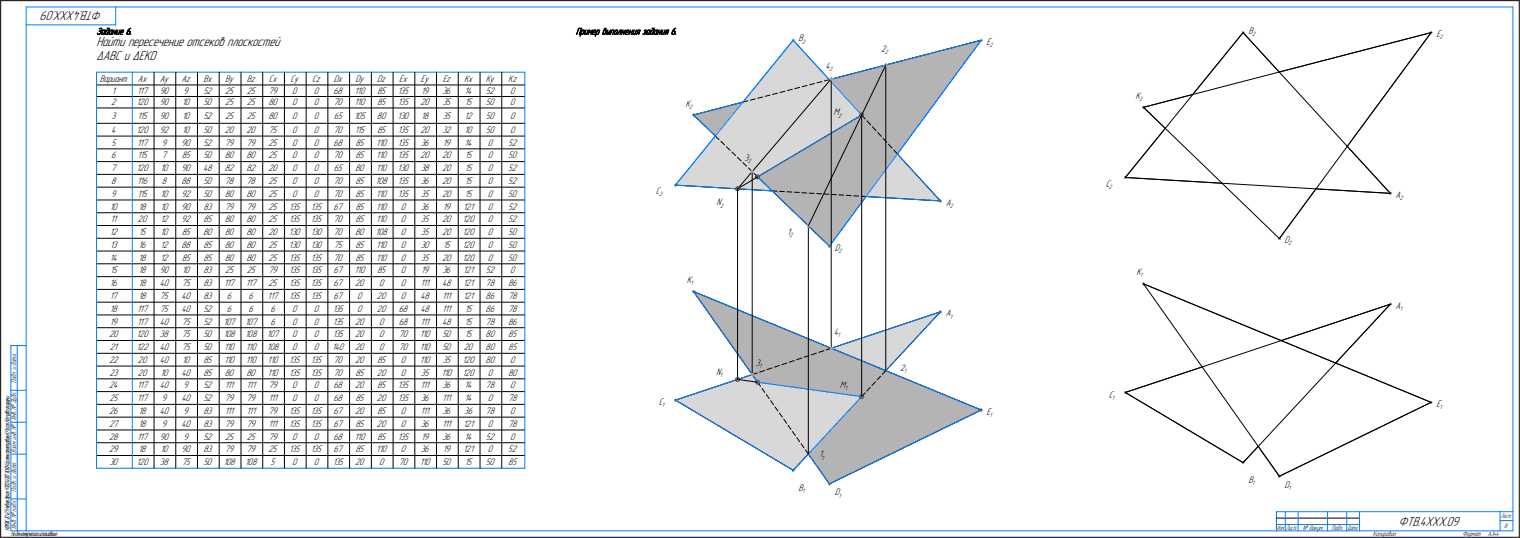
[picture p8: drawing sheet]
<svg xmlns="http://www.w3.org/2000/svg" width="1189mm" height="421mm" viewBox="0 0 1189 421" stroke-linecap="round" stroke-linejoin="round" font-family="sans-serif">
<defs><g id="words">
<g font-size="10.9">
<text x="80" y="9" transform="rotate(-180 80 9)">ФТВ.4ХХХ.09</text>
<text x="75" y="36">Найти пересечение отсеков плоскостей</text>
<text x="75" y="47">ΔABC и ΔEKD</text>
<text x="1094" y="412">ФТВ.4ХХХ.09</text>
</g>
<g font-size="7.8">
<text x="75" y="27">Задание 6.</text>
<text x="450" y="27">Пример выполнения задания 6.</text>
<text x="977" y="26">B</text>
<text x="1124" y="29">E</text>
<text x="625" y="32">B</text>
<text x="772" y="35">E</text>
<text x="689" y="40">2</text>
<text x="646" y="54">4</text>
<text x="78" y="64">Вариант</text>
<text x="108" y="64">Ax</text>
<text x="125" y="64">Ay</text>
<text x="142" y="64">Az</text>
<text x="159" y="64">Bx</text>
<text x="176" y="64">By</text>
<text x="193" y="64">Bz</text>
<text x="210" y="64">Cx</text>
<text x="227" y="64">Cy</text>
<text x="244" y="64">Cz</text>
<text x="261" y="64">Dx</text>
<text x="278" y="64">Dy</text>
<text x="295" y="64">Dz</text>
<text x="312" y="64">Ex</text>
<text x="329" y="64">Ey</text>
<text x="346" y="64">Ez</text>
<text x="363" y="64">Kx</text>
<text x="380" y="64">Ky</text>
<text x="398" y="64">Kz</text>
<text x="88" y="74">1</text>
<text x="107" y="74">117</text>
<text x="125" y="74">90</text>
<text x="144" y="74">9</text>
<text x="159" y="74">52</text>
<text x="176" y="74">25</text>
<text x="193" y="74">25</text>
<text x="210" y="74">79</text>
<text x="229" y="74">0</text>
<text x="246" y="74">0</text>
<text x="261" y="74">68</text>
<text x="277" y="74">110</text>
<text x="295" y="74">85</text>
<text x="311" y="74">135</text>
<text x="329" y="74">19</text>
<text x="346" y="74">36</text>
<text x="363" y="74">14</text>
<text x="380" y="74">52</text>
<text x="399" y="74">0</text>
<text x="888" y="78">K</text>
<text x="87" y="83">2</text>
<text x="107" y="83">120</text>
<text x="125" y="83">90</text>
<text x="142" y="83">10</text>
<text x="159" y="83">50</text>
<text x="176" y="83">25</text>
<text x="193" y="83">25</text>
<text x="210" y="83">80</text>
<text x="229" y="83">0</text>
<text x="246" y="83">0</text>
<text x="261" y="83">70</text>
<text x="277" y="83">110</text>
<text x="295" y="83">85</text>
<text x="311" y="83">135</text>
<text x="329" y="83">20</text>
<text x="346" y="83">35</text>
<text x="364" y="83">15</text>
<text x="380" y="83">50</text>
<text x="399" y="83">0</text>
<text x="536" y="84">K</text>
<text x="87" y="93">3</text>
<text x="108" y="93">115</text>
<text x="125" y="93">90</text>
<text x="142" y="93">10</text>
<text x="159" y="93">52</text>
<text x="176" y="93">25</text>
<text x="193" y="93">25</text>
<text x="210" y="93">80</text>
<text x="229" y="93">0</text>
<text x="246" y="93">0</text>
<text x="261" y="93">65</text>
<text x="277" y="93">105</text>
<text x="295" y="93">80</text>
<text x="311" y="93">130</text>
<text x="329" y="93">18</text>
<text x="346" y="93">35</text>
<text x="363" y="93">12</text>
<text x="380" y="93">50</text>
<text x="399" y="93">0</text>
<text x="652" y="90">M</text>
<text x="87" y="104">4</text>
<text x="107" y="104">120</text>
<text x="125" y="104">92</text>
<text x="142" y="104">10</text>
<text x="159" y="104">50</text>
<text x="176" y="104">20</text>
<text x="193" y="104">20</text>
<text x="210" y="104">75</text>
<text x="229" y="104">0</text>
<text x="246" y="104">0</text>
<text x="261" y="104">70</text>
<text x="278" y="104">115</text>
<text x="295" y="104">85</text>
<text x="311" y="104">135</text>
<text x="329" y="104">20</text>
<text x="346" y="104">32</text>
<text x="363" y="104">10</text>
<text x="380" y="104">50</text>
<text x="399" y="104">0</text>
<text x="87" y="114">5</text>
<text x="107" y="114">117</text>
<text x="127" y="114">9</text>
<text x="142" y="114">90</text>
<text x="159" y="114">52</text>
<text x="176" y="114">79</text>
<text x="193" y="114">79</text>
<text x="210" y="114">25</text>
<text x="229" y="114">0</text>
<text x="246" y="114">0</text>
<text x="261" y="114">68</text>
<text x="278" y="114">85</text>
<text x="294" y="114">110</text>
<text x="311" y="114">135</text>
<text x="329" y="114">36</text>
<text x="346" y="114">19</text>
<text x="363" y="114">14</text>
<text x="382" y="114">0</text>
<text x="398" y="114">52</text>
<text x="87" y="124">6</text>
<text x="108" y="124">115</text>
<text x="127" y="124">7</text>
<text x="142" y="124">85</text>
<text x="159" y="124">50</text>
<text x="176" y="124">80</text>
<text x="193" y="124">80</text>
<text x="210" y="124">25</text>
<text x="229" y="124">0</text>
<text x="246" y="124">0</text>
<text x="261" y="124">70</text>
<text x="278" y="124">85</text>
<text x="294" y="124">110</text>
<text x="311" y="124">135</text>
<text x="329" y="124">20</text>
<text x="346" y="124">20</text>
<text x="364" y="124">15</text>
<text x="382" y="124">0</text>
<text x="398" y="124">50</text>
<text x="582" y="126">3</text>
<text x="87" y="134">7</text>
<text x="107" y="134">120</text>
<text x="125" y="134">10</text>
<text x="142" y="134">90</text>
<text x="159" y="134">48</text>
<text x="176" y="134">82</text>
<text x="193" y="134">82</text>
<text x="210" y="134">20</text>
<text x="229" y="134">0</text>
<text x="246" y="134">0</text>
<text x="261" y="134">65</text>
<text x="278" y="134">80</text>
<text x="294" y="134">110</text>
<text x="311" y="134">130</text>
<text x="329" y="134">38</text>
<text x="346" y="134">20</text>
<text x="364" y="134">15</text>
<text x="382" y="134">0</text>
<text x="398" y="134">52</text>
<text x="87" y="144">8</text>
<text x="107" y="144">116</text>
<text x="127" y="144">8</text>
<text x="142" y="144">88</text>
<text x="159" y="144">50</text>
<text x="176" y="144">78</text>
<text x="193" y="144">78</text>
<text x="210" y="144">25</text>
<text x="229" y="144">0</text>
<text x="246" y="144">0</text>
<text x="261" y="144">70</text>
<text x="278" y="144">85</text>
<text x="294" y="144">108</text>
<text x="311" y="144">135</text>
<text x="329" y="144">36</text>
<text x="346" y="144">20</text>
<text x="364" y="144">15</text>
<text x="382" y="144">0</text>
<text x="398" y="144">52</text>
<text x="865" y="146">C</text>
<text x="87" y="154">9</text>
<text x="108" y="154">115</text>
<text x="125" y="154">10</text>
<text x="142" y="154">92</text>
<text x="159" y="154">50</text>
<text x="176" y="154">80</text>
<text x="193" y="154">80</text>
<text x="210" y="154">25</text>
<text x="229" y="154">0</text>
<text x="246" y="154">0</text>
<text x="261" y="154">70</text>
<text x="278" y="154">85</text>
<text x="294" y="154">110</text>
<text x="311" y="154">135</text>
<text x="329" y="154">35</text>
<text x="346" y="154">20</text>
<text x="364" y="154">15</text>
<text x="382" y="154">0</text>
<text x="398" y="154">50</text>
<text x="513" y="152">C</text>
<text x="1092" y="155">А</text>
<text x="560" y="161">N</text>
<text x="740" y="161">А</text>
<text x="86" y="164">10</text>
<text x="108" y="164">18</text>
<text x="125" y="164">10</text>
<text x="142" y="164">90</text>
<text x="159" y="164">83</text>
<text x="176" y="164">79</text>
<text x="193" y="164">79</text>
<text x="210" y="164">25</text>
<text x="226" y="164">135</text>
<text x="243" y="164">135</text>
<text x="261" y="164">67</text>
<text x="278" y="164">85</text>
<text x="294" y="164">110</text>
<text x="314" y="164">0</text>
<text x="329" y="164">36</text>
<text x="346" y="164">19</text>
<text x="362" y="164">121</text>
<text x="382" y="164">0</text>
<text x="398" y="164">52</text>
<text x="86" y="174">11</text>
<text x="108" y="174">20</text>
<text x="125" y="174">12</text>
<text x="142" y="174">92</text>
<text x="159" y="174">85</text>
<text x="176" y="174">80</text>
<text x="193" y="174">80</text>
<text x="210" y="174">25</text>
<text x="226" y="174">135</text>
<text x="243" y="174">135</text>
<text x="261" y="174">70</text>
<text x="278" y="174">85</text>
<text x="294" y="174">110</text>
<text x="314" y="174">0</text>
<text x="329" y="174">35</text>
<text x="346" y="174">20</text>
<text x="362" y="174">120</text>
<text x="382" y="174">0</text>
<text x="398" y="174">52</text>
<text x="86" y="184">12</text>
<text x="109" y="184">15</text>
<text x="125" y="184">10</text>
<text x="142" y="184">85</text>
<text x="159" y="184">80</text>
<text x="176" y="184">80</text>
<text x="193" y="184">80</text>
<text x="210" y="184">20</text>
<text x="226" y="184">130</text>
<text x="243" y="184">130</text>
<text x="261" y="184">70</text>
<text x="278" y="184">80</text>
<text x="294" y="184">108</text>
<text x="314" y="184">0</text>
<text x="329" y="184">35</text>
<text x="346" y="184">20</text>
<text x="362" y="184">120</text>
<text x="382" y="184">0</text>
<text x="398" y="184">50</text>
<text x="616" y="184">1</text>
<text x="1005" y="190">D</text>
<text x="86" y="194">13</text>
<text x="108" y="194">16</text>
<text x="125" y="194">12</text>
<text x="142" y="194">88</text>
<text x="159" y="194">85</text>
<text x="176" y="194">80</text>
<text x="193" y="194">80</text>
<text x="210" y="194">25</text>
<text x="226" y="194">130</text>
<text x="243" y="194">130</text>
<text x="261" y="194">75</text>
<text x="278" y="194">85</text>
<text x="294" y="194">110</text>
<text x="314" y="194">0</text>
<text x="329" y="194">30</text>
<text x="347" y="194">15</text>
<text x="362" y="194">120</text>
<text x="382" y="194">0</text>
<text x="398" y="194">50</text>
<text x="653" y="196">D</text>
<text x="86" y="204">14</text>
<text x="108" y="204">18</text>
<text x="125" y="204">12</text>
<text x="142" y="204">85</text>
<text x="159" y="204">85</text>
<text x="176" y="204">80</text>
<text x="193" y="204">80</text>
<text x="210" y="204">25</text>
<text x="226" y="204">135</text>
<text x="243" y="204">135</text>
<text x="261" y="204">70</text>
<text x="278" y="204">85</text>
<text x="294" y="204">110</text>
<text x="314" y="204">0</text>
<text x="329" y="204">35</text>
<text x="346" y="204">20</text>
<text x="362" y="204">120</text>
<text x="382" y="204">0</text>
<text x="398" y="204">50</text>
<text x="86" y="214">15</text>
<text x="108" y="214">18</text>
<text x="125" y="214">90</text>
<text x="142" y="214">10</text>
<text x="159" y="214">83</text>
<text x="176" y="214">25</text>
<text x="193" y="214">25</text>
<text x="210" y="214">79</text>
<text x="226" y="214">135</text>
<text x="243" y="214">135</text>
<text x="261" y="214">67</text>
<text x="277" y="214">110</text>
<text x="295" y="214">85</text>
<text x="314" y="214">0</text>
<text x="329" y="214">19</text>
<text x="346" y="214">36</text>
<text x="362" y="214">121</text>
<text x="380" y="214">52</text>
<text x="399" y="214">0</text>
<text x="889" y="215">K</text>
<text x="537" y="221">K</text>
<text x="86" y="224">16</text>
<text x="108" y="224">18</text>
<text x="125" y="224">40</text>
<text x="142" y="224">75</text>
<text x="159" y="224">83</text>
<text x="175" y="224">117</text>
<text x="192" y="224">117</text>
<text x="210" y="224">25</text>
<text x="226" y="224">135</text>
<text x="243" y="224">135</text>
<text x="261" y="224">67</text>
<text x="278" y="224">20</text>
<text x="297" y="224">0</text>
<text x="314" y="224">0</text>
<text x="329" y="224">111</text>
<text x="346" y="224">48</text>
<text x="362" y="224">121</text>
<text x="380" y="224">78</text>
<text x="397" y="224">86</text>
<text x="86" y="234">17</text>
<text x="108" y="234">18</text>
<text x="125" y="234">75</text>
<text x="142" y="234">40</text>
<text x="159" y="234">83</text>
<text x="178" y="234">6</text>
<text x="195" y="234">6</text>
<text x="209" y="234">117</text>
<text x="226" y="234">135</text>
<text x="243" y="234">135</text>
<text x="261" y="234">67</text>
<text x="280" y="234">0</text>
<text x="295" y="234">20</text>
<text x="314" y="234">0</text>
<text x="329" y="234">48</text>
<text x="346" y="234">111</text>
<text x="362" y="234">121</text>
<text x="380" y="234">86</text>
<text x="397" y="234">78</text>
<text x="86" y="244">18</text>
<text x="107" y="244">117</text>
<text x="125" y="244">75</text>
<text x="142" y="244">40</text>
<text x="159" y="244">52</text>
<text x="178" y="244">6</text>
<text x="195" y="244">6</text>
<text x="212" y="244">6</text>
<text x="229" y="244">0</text>
<text x="246" y="244">0</text>
<text x="260" y="244">135</text>
<text x="280" y="244">0</text>
<text x="295" y="244">20</text>
<text x="312" y="244">68</text>
<text x="329" y="244">48</text>
<text x="346" y="244">111</text>
<text x="364" y="244">15</text>
<text x="380" y="244">86</text>
<text x="397" y="244">78</text>
<text x="1092" y="242">А</text>
<text x="740" y="248">А</text>
<text x="86" y="254">19</text>
<text x="107" y="254">117</text>
<text x="125" y="254">40</text>
<text x="142" y="254">75</text>
<text x="159" y="254">52</text>
<text x="175" y="254">107</text>
<text x="192" y="254">107</text>
<text x="212" y="254">6</text>
<text x="229" y="254">0</text>
<text x="246" y="254">0</text>
<text x="260" y="254">135</text>
<text x="278" y="254">20</text>
<text x="297" y="254">0</text>
<text x="312" y="254">68</text>
<text x="329" y="254">111</text>
<text x="346" y="254">48</text>
<text x="364" y="254">15</text>
<text x="380" y="254">78</text>
<text x="397" y="254">86</text>
<text x="652" y="262">4</text>
<text x="85" y="264">20</text>
<text x="107" y="264">120</text>
<text x="125" y="264">38</text>
<text x="142" y="264">75</text>
<text x="159" y="264">50</text>
<text x="175" y="264">108</text>
<text x="192" y="264">108</text>
<text x="209" y="264">107</text>
<text x="229" y="264">0</text>
<text x="246" y="264">0</text>
<text x="260" y="264">135</text>
<text x="278" y="264">20</text>
<text x="297" y="264">0</text>
<text x="312" y="264">70</text>
<text x="328" y="264">110</text>
<text x="346" y="264">50</text>
<text x="364" y="264">15</text>
<text x="380" y="264">80</text>
<text x="398" y="264">85</text>
<text x="86" y="274">21</text>
<text x="107" y="274">122</text>
<text x="125" y="274">40</text>
<text x="142" y="274">75</text>
<text x="159" y="274">50</text>
<text x="175" y="274">110</text>
<text x="192" y="274">110</text>
<text x="209" y="274">108</text>
<text x="229" y="274">0</text>
<text x="246" y="274">0</text>
<text x="260" y="274">140</text>
<text x="278" y="274">20</text>
<text x="297" y="274">0</text>
<text x="312" y="274">70</text>
<text x="328" y="274">110</text>
<text x="346" y="274">50</text>
<text x="363" y="274">20</text>
<text x="380" y="274">80</text>
<text x="398" y="274">85</text>
<text x="85" y="284">22</text>
<text x="108" y="284">20</text>
<text x="125" y="284">40</text>
<text x="142" y="284">10</text>
<text x="159" y="284">85</text>
<text x="175" y="284">110</text>
<text x="192" y="284">110</text>
<text x="209" y="284">110</text>
<text x="226" y="284">135</text>
<text x="243" y="284">135</text>
<text x="261" y="284">70</text>
<text x="278" y="284">20</text>
<text x="295" y="284">85</text>
<text x="314" y="284">0</text>
<text x="328" y="284">110</text>
<text x="346" y="284">35</text>
<text x="362" y="284">120</text>
<text x="380" y="284">80</text>
<text x="399" y="284">0</text>
<text x="591" y="286">3</text>
<text x="560" y="293">N</text>
<text x="704" y="290">2</text>
<text x="86" y="294">23</text>
<text x="108" y="294">20</text>
<text x="125" y="294">10</text>
<text x="142" y="294">40</text>
<text x="159" y="294">85</text>
<text x="176" y="294">80</text>
<text x="193" y="294">80</text>
<text x="209" y="294">110</text>
<text x="226" y="294">135</text>
<text x="243" y="294">135</text>
<text x="261" y="294">70</text>
<text x="278" y="294">85</text>
<text x="295" y="294">20</text>
<text x="314" y="294">0</text>
<text x="329" y="294">35</text>
<text x="345" y="294">110</text>
<text x="362" y="294">120</text>
<text x="382" y="294">0</text>
<text x="397" y="294">80</text>
<text x="85" y="304">24</text>
<text x="107" y="304">117</text>
<text x="125" y="304">40</text>
<text x="144" y="304">9</text>
<text x="159" y="304">52</text>
<text x="176" y="304">111</text>
<text x="193" y="304">111</text>
<text x="210" y="304">79</text>
<text x="229" y="304">0</text>
<text x="246" y="304">0</text>
<text x="261" y="304">68</text>
<text x="278" y="304">20</text>
<text x="295" y="304">85</text>
<text x="311" y="304">135</text>
<text x="329" y="304">111</text>
<text x="346" y="304">36</text>
<text x="363" y="304">14</text>
<text x="380" y="304">78</text>
<text x="399" y="304">0</text>
<text x="657" y="304">M</text>
<text x="867" y="311">C</text>
<text x="86" y="314">25</text>
<text x="107" y="314">117</text>
<text x="127" y="314">9</text>
<text x="142" y="314">40</text>
<text x="159" y="314">52</text>
<text x="176" y="314">79</text>
<text x="193" y="314">79</text>
<text x="210" y="314">111</text>
<text x="229" y="314">0</text>
<text x="246" y="314">0</text>
<text x="261" y="314">68</text>
<text x="278" y="314">85</text>
<text x="295" y="314">20</text>
<text x="311" y="314">135</text>
<text x="329" y="314">36</text>
<text x="346" y="314">111</text>
<text x="363" y="314">14</text>
<text x="382" y="314">0</text>
<text x="397" y="314">78</text>
<text x="515" y="317">C</text>
<text x="1124" y="319">E</text>
<text x="85" y="324">26</text>
<text x="108" y="324">18</text>
<text x="125" y="324">40</text>
<text x="144" y="324">9</text>
<text x="159" y="324">83</text>
<text x="176" y="324">111</text>
<text x="193" y="324">111</text>
<text x="210" y="324">79</text>
<text x="226" y="324">135</text>
<text x="243" y="324">135</text>
<text x="261" y="324">67</text>
<text x="278" y="324">20</text>
<text x="295" y="324">85</text>
<text x="314" y="324">0</text>
<text x="329" y="324">111</text>
<text x="346" y="324">36</text>
<text x="363" y="324">36</text>
<text x="380" y="324">78</text>
<text x="399" y="324">0</text>
<text x="772" y="325">E</text>
<text x="85" y="334">27</text>
<text x="108" y="334">18</text>
<text x="127" y="334">9</text>
<text x="142" y="334">40</text>
<text x="159" y="334">83</text>
<text x="176" y="334">79</text>
<text x="193" y="334">79</text>
<text x="210" y="334">111</text>
<text x="226" y="334">135</text>
<text x="243" y="334">135</text>
<text x="261" y="334">67</text>
<text x="278" y="334">85</text>
<text x="295" y="334">20</text>
<text x="314" y="334">0</text>
<text x="329" y="334">36</text>
<text x="346" y="334">111</text>
<text x="362" y="334">121</text>
<text x="382" y="334">0</text>
<text x="397" y="334">78</text>
<text x="85" y="344">28</text>
<text x="107" y="344">117</text>
<text x="125" y="344">90</text>
<text x="144" y="344">9</text>
<text x="159" y="344">52</text>
<text x="176" y="344">25</text>
<text x="193" y="344">25</text>
<text x="210" y="344">79</text>
<text x="229" y="344">0</text>
<text x="246" y="344">0</text>
<text x="261" y="344">68</text>
<text x="277" y="344">110</text>
<text x="295" y="344">85</text>
<text x="311" y="344">135</text>
<text x="329" y="344">19</text>
<text x="346" y="344">36</text>
<text x="363" y="344">14</text>
<text x="380" y="344">52</text>
<text x="399" y="344">0</text>
<text x="85" y="354">29</text>
<text x="108" y="354">18</text>
<text x="125" y="354">10</text>
<text x="142" y="354">90</text>
<text x="159" y="354">83</text>
<text x="176" y="354">79</text>
<text x="193" y="354">79</text>
<text x="210" y="354">25</text>
<text x="226" y="354">135</text>
<text x="243" y="354">135</text>
<text x="261" y="354">67</text>
<text x="278" y="354">85</text>
<text x="294" y="354">110</text>
<text x="314" y="354">0</text>
<text x="329" y="354">36</text>
<text x="346" y="354">19</text>
<text x="362" y="354">121</text>
<text x="382" y="354">0</text>
<text x="398" y="354">52</text>
<text x="641" y="358">1</text>
<text x="86" y="364">30</text>
<text x="107" y="364">120</text>
<text x="125" y="364">38</text>
<text x="142" y="364">75</text>
<text x="159" y="364">50</text>
<text x="175" y="364">108</text>
<text x="192" y="364">108</text>
<text x="212" y="364">5</text>
<text x="229" y="364">0</text>
<text x="246" y="364">0</text>
<text x="260" y="364">135</text>
<text x="278" y="364">20</text>
<text x="297" y="364">0</text>
<text x="312" y="364">70</text>
<text x="328" y="364">110</text>
<text x="346" y="364">50</text>
<text x="364" y="364">15</text>
<text x="380" y="364">50</text>
<text x="398" y="364">85</text>
<text x="977" y="378">B</text>
<text x="1005" y="382">D</text>
<text x="625" y="384">B</text>
<text x="653" y="388">D</text>
</g>
<g font-size="5.5">
<text x="13" y="300" transform="rotate(-90 13 300)">Подп. и дата</text>
<text x="13" y="329" transform="rotate(-90 13 329)">Инв. № дубл.</text>
<text x="13" y="355" transform="rotate(-90 13 355)">Взам. инв. №</text>
<text x="13" y="385" transform="rotate(-90 13 385)">Подп. и дата</text>
<text x="13" y="414" transform="rotate(-90 13 414)">Инв. № подл.</text>
<text x="1177" y="413">8</text>
<text x="1019" y="415">№ докум.</text>
<text x="1042" y="415">Подп.</text>
<text x="1074" y="420">Копировал</text>
<text x="1144" y="420">Формат</text>
<text x="1164" y="420">A3•4</text>
</g>
<g font-size="5.4">
<text x="1174" y="406">Лист</text>
<text x="7" y="416" transform="rotate(-90 7 416)">КОМПАС-3Dv23Учебнаяверсия©2024ООО&quot;АСКОН-Системыпроектирования&quot;,Россия.Всеправазащищены.</text>
<text x="8" y="420">Недлякоммерческогоиспользования</text>
<text x="999" y="415">Изм.</text>
<text x="1006" y="415">Лист</text>
<text x="1054" y="415">Дата</text>
</g>
<g font-size="5.2">
<text x="979" y="28">2</text>
<text x="628" y="34">2</text>
<text x="1126" y="31">2</text>
<text x="774" y="37">2</text>
<text x="692" y="42">2</text>
<text x="649" y="56">2</text>
<text x="891" y="79">2</text>
<text x="539" y="85">2</text>
<text x="656" y="92">2</text>
<text x="585" y="128">2</text>
<text x="867" y="148">2</text>
<text x="516" y="154">2</text>
<text x="1095" y="157">2</text>
<text x="563" y="163">2</text>
<text x="743" y="163">2</text>
<text x="618" y="186">2</text>
<text x="1008" y="192">2</text>
<text x="656" y="198">2</text>
<text x="892" y="217">1</text>
<text x="540" y="223">1</text>
<text x="1095" y="243">1</text>
<text x="743" y="249">1</text>
<text x="655" y="264">1</text>
<text x="594" y="288">1</text>
<text x="707" y="292">1</text>
<text x="563" y="295">1</text>
<text x="661" y="306">1</text>
<text x="870" y="313">1</text>
<text x="518" y="319">1</text>
<text x="1126" y="320">1</text>
<text x="774" y="326">1</text>
<text x="643" y="360">1</text>
<text x="979" y="380">1</text>
<text x="1008" y="384">1</text>
<text x="628" y="386">1</text>
<text x="656" y="390">1</text>
</g>
</g></defs>
<g fill="none" stroke="#0080ff" stroke-width=".78">
<path d="M20 5v410zM20 5h1164zM20 19h70zM90 5v14zM1184 5v410zM620 31l-92 114zM620 31l54 59zM620 31l29 31zM620 31l-39 49zM768 31l-119 162zM768 31l-66 90zM76 57h335z"/>
<path d="M76 57v309zM104 57v309zM411 57v309zM649 62l119-31zM543 90l38-10zM543 90l17 16zM560 106l-32 39zM593 138l81-48zM593 138l11 11zM702 121l34 36zM528 145l76 4zM604 149l45 44z"/>
<path d="M678 154l58 3zM678 154l-29 39zM543 228l45 65zM543 228l107 45zM736 244l-43 46zM9 270v145zM9 270h11zM13 270v145zM650 273l86-29zM650 273l43 17zM588 293l5 6zM593 299l81 11z"/>
<path d="M693 290l75 31zM9 305h11zM528 313l92 55zM528 313l60-20zM674 310l-42 45zM9 330h11zM9 355h11zM632 355l17 24zM632 355l-12 13zM76 366h335zM649 379l119-58zM9 390h11z"/>
<path d="M9 415h11zM20 415h1164zM999 400h185zM999 400v15zM999 411h7zM1006 400v15zM1006 411h9zM1015 400v15zM1015 411h24zM1039 400v15zM1039 411h14zM1053 400v15z"/>
<path d="M1053 411h11zM1064 400v15zM1173 400v15zM1173 407h11z"/>
</g>
<g fill="none" stroke="#000" stroke-width=".78">
<path d="M1 1v420zM1 1h1187zM1188 1v420zM972 26l-92 113zM972 26l82 89zM972 26l29 30zM972 26l-39 48zM1120 26l-119 161zM1120 26l-66 89zM121 57v309zM137 57v309zM154 57v309z"/>
<path d="M171 57v309zM189 57v309zM206 57v309zM223 57v309zM239 57v309zM256 57v309zM273 57v309zM291 57v309zM308 57v309zM324 57v309zM341 57v309zM358 57v309z"/>
<path d="M376 57v309zM393 57v309zM693 51v239zM693 51l-61 126zM1001 56l119-30zM76 66h335zM76 76h335zM581 80l4-1zM587 78l4-1zM593 77l4-1zM599 75l3-1zM604 74l4-1z"/>
<path d="M610 72l4-1zM616 71l4-1zM622 69l4-1zM627 68l4-1zM633 66l4-1zM639 65l4-1zM645 63l4-1zM649 62l119-31zM650 62v211zM650 62l-73 86zM933 74l187-48zM76 84h335z"/>
<path d="M76 97h335zM543 90l38-10zM543 90l17 16zM674 90l3 3zM674 90v220zM678 95l3 3zM682 99l3 3zM895 84l38-10zM895 84l17 16zM76 107h335zM76 117h335zM560 106l2 3z"/>
<path d="M564 111l3 2zM568 115l3 3zM573 119l2 3zM687 104l2 3zM691 108l3 3zM695 113l3 3zM699 117l3 4zM912 100l-32 39zM912 100l89 87zM1054 115l34 36zM76 126h335zM76 136h335z"/>
<path d="M577 123l3 3zM581 127l3 3zM585 131l3 3zM588 134v159zM590 136l3 2zM593 138l56 55zM593 138l81-48zM702 121l34 36zM880 139l76 4zM76 146h335zM76 157h335zM528 145l76 4z"/>
<path d="M577 148l16-10zM577 148v149zM604 149l4 1zM610 150h4zM616 150h3zM621 150l4 1zM627 151h4zM633 151h4zM639 151l4 1zM645 152h3zM650 152h4zM656 153h4z"/>
<path d="M662 153h4zM668 153h4zM674 154h4zM678 154l58 3zM956 143l132 8zM1029 148l59 3zM1029 148l-28 39zM76 167h335zM76 177h335zM632 177v178zM76 186h335zM76 196h335z"/>
<path d="M76 206h335zM76 217h335zM76 227h335zM76 237h335zM543 228l50 71zM543 228l225 93zM895 222l225 93zM895 222l45 65zM895 222l107 45zM1088 238l-43 46zM1088 238l-104 111zM76 246h335z"/>
<path d="M76 256h335zM736 244l-43 46zM76 266h335zM76 277h335zM629 280l4-2zM635 278l4-2zM641 276l3-2zM646 274l4-1zM650 273l86-29zM1002 267l86-29zM1002 267l43 17zM76 287h335z"/>
<path d="M76 297h335zM577 297l16 2zM588 293l4-1zM593 299l2 3zM594 291l4-1zM600 289l4-1zM606 287l4-1zM612 285l4-1zM617 284l4-2zM623 282l4-2zM685 299l-3 3zM689 294l-3 3z"/>
<path d="M693 290l-3 3zM940 287l148-49zM940 287l61 86zM1045 284l75 31zM76 306h335zM76 316h335zM528 313l92 55zM528 313l60-20zM596 304l2 3zM599 309l3 3zM603 314l2 3zM606 318l3 4z"/>
<path d="M677 308l-3 2zM681 303l-3 3zM880 307l92 55zM880 307l60-20zM76 326h335zM76 337h335zM610 323l2 3zM613 328l2 3zM616 333l3 3zM620 338l2 3zM76 347h335zM76 357h335z"/>
<path d="M623 343l3 3zM627 347l2 4zM630 352l2 3zM632 355l-12 13zM632 355l17 24zM984 349l-12 13zM984 349l17 24zM649 379l119-58zM1001 373l119-58zM999 405h65zM1 421h1187z"/>
</g>
<g fill="#d8d8d8" stroke="#d8d8d8" stroke-width=".78">
<path d="M588 293h1zM588 293h1zM588 293h1zM588 293h1zM587 294h2zM587 294h2zM587 294h2zM587 294h2zM587 294h2zM587 294h2zM586 294h3zM586 294h3zM586 294h3zM586 294h3zM586 294h3zM586 294h3zM585 294h4zM585 294h4zM585 294h4zM585 294h4zM585 294h4zM585 294h4zM584 295h5zM584 295h5zM584 295h6zM584 295h6zM584 295h6zM584 295h6zM583 295h7zM583 295h7zM583 295h7zM583 295h7zM583 295h7zM583 295h7zM582 295h8zM582 295h8zM582 295h8zM582 295h8zM582 295h8zM581 295h9zM581 296h9zM581 296h9zM581 296h9zM581 296h9zM581 296h9zM580 296h10zM580 296h10zM580 296h10zM580 296h10zM580 296h11zM580 296h11zM579 296h12zM579 296h12zM579 296h12zM579 296h12zM579 296h12zM579 296h12zM578 297h13zM578 297h13zM578 297h13zM578 297h13zM578 297h13zM578 297h13zM577 297h14zM577 297h14zM577 297h14zM577 297h14zM577 297h14zM577 297h14zM576 297h15zM576 297h15zM576 297h15zM576 297h15zM576 297h15zM576 297h15zM575 298h17zM575 298h17zM575 298h17zM575 298h17zM575 298h17zM575 298h17zM574 298h18zM574 298h18zM574 298h18zM574 298h18zM574 298h18zM574 298h18zM573 298h19zM573 298h19zM573 298h19zM573 298h19zM573 298h19zM573 298h19zM572 299h20zM572 299h20zM572 299h20zM572 299h20zM572 299h20zM571 299h21zM571 299h21zM571 299h22zM571 299h22zM571 299h22zM571 299h22zM570 299h23zM570 299h23zM570 299h24zM570 299h24zM570 299h24zM570 299h25zM569 299h26zM569 300h27zM569 300h27zM569 300h27zM569 300h28zM569 300h28zM568 300h30zM568 300h30zM568 300h30zM568 300h31zM568 300h31zM568 300h32zM567 300h33zM567 300h33zM567 300h34zM567 300h34zM567 300h35zM567 300h35zM566 301h36zM566 301h37zM566 301h37zM566 301h38zM566 301h38zM566 301h39zM565 301h40zM565 301h40zM565 301h41zM565 301h41zM565 301h42zM565 301h42zM564 301h43zM564 301h44zM564 301h44zM564 301h45zM564 301h45zM564 301h45zM563 302h47zM563 302h47zM563 302h48zM563 302h48zM563 302h49zM563 302h49zM562 302h50zM562 302h51zM562 302h51zM562 302h52zM562 302h52zM562 302h52zM561 302h54zM561 302h54zM561 302h55zM561 302h55zM561 302h55zM560 302h57zM560 303h57zM560 303h58zM560 303h58zM560 303h58zM560 303h59zM559 303h60zM559 303h61zM559 303h61zM559 303h61zM559 303h62zM559 303h62zM558 303h64zM558 303h64zM558 303h65zM558 303h65zM558 303h65zM558 303h66zM557 304h67zM557 304h68zM557 304h68zM557 304h68zM557 304h69zM557 304h69zM556 304h71zM556 304h71zM556 304h71zM556 304h72zM556 304h72zM556 304h73zM555 304h74zM555 304h75zM555 304h75zM555 304h75zM555 304h76zM555 304h76zM554 305h78zM554 305h78zM554 305h78zM554 305h79zM554 305h79zM553 305h81zM553 305h81zM553 305h81zM553 305h82zM553 305h82zM553 305h83zM552 305h84zM552 305h84zM552 305h85zM552 305h85zM552 305h86zM552 305h86zM551 305h87zM551 306h88zM551 306h88zM551 306h89zM551 306h89zM551 306h90zM550 306h91zM550 306h91zM550 306h92zM550 306h92zM550 306h93zM550 306h93zM549 306h94zM549 306h95zM549 306h95zM549 306h96zM549 306h96zM549 306h96zM548 306h98zM548 307h98zM548 307h99zM548 307h99zM548 307h99zM548 307h100zM547 307h101zM547 307h102zM547 307h102zM547 307h103zM547 307h103zM547 307h103zM546 307h105zM546 307h105zM546 307h106zM546 307h106zM546 307h106zM546 307h107zM545 308h108zM545 308h109zM545 308h109zM545 308h109zM545 308h110zM545 308h110zM544 308h112zM544 308h112zM544 308h113zM544 308h113zM544 308h113zM544 308h114zM543 308h115zM543 308h116zM543 308h116zM543 308h116zM543 308h117zM542 308h118zM542 309h119zM542 309h119zM542 309h119zM542 309h120zM542 309h120zM541 309h122zM541 309h122zM541 309h122zM541 309h123zM541 309h123zM541 309h124zM540 309h125zM540 309h125zM540 309h126zM540 309h126zM540 309h127zM540 309h127zM539 309h129zM539 310h129zM539 310h129zM539 310h130zM539 310h130zM539 310h131zM538 310h132zM538 310h132zM538 310h133zM538 310h133zM538 310h134zM538 310h134zM537 310h135zM537 310h136zM537 310h136zM537 310h137zM537 310h137zM537 310h137zM536 311h138zM536 311h138zM536 311h138zM536 311h138zM536 311h138zM536 311h138zM535 311h139zM535 311h139zM535 311h139zM535 311h138zM535 311h138zM535 311h138zM534 311h139zM534 311h139zM534 311h139zM534 311h139zM534 311h139zM534 311h139zM533 312h140zM533 312h140zM533 312h140zM533 312h140zM533 312h140zM532 312h141zM532 312h141zM532 312h141zM532 312h141zM532 312h141zM532 312h141zM531 312h141zM531 312h141zM531 312h141zM531 312h141zM531 312h141zM531 312h141zM530 312h142zM530 313h142zM530 313h142zM530 313h142zM530 313h142zM530 313h142zM529 313h143zM529 313h143zM529 313h143zM529 313h143zM529 313h143zM529 313h143zM528 313h144zM528 313h143zM529 313h142zM529 313h142zM529 313h142zM529 313h142zM529 313h142zM529 314h142zM529 314h142zM529 314h142zM529 314h142zM529 314h142zM530 314h141zM530 314h141zM530 314h141zM530 314h141zM530 314h141zM530 314h141zM530 314h141zM530 314h141zM530 314h140zM530 314h140zM530 314h140zM531 314h139zM531 315h139zM531 315h139zM531 315h139zM531 315h139zM531 315h139zM531 315h139zM531 315h139zM531 315h139zM531 315h139zM532 315h138zM532 315h138zM532 315h138zM532 315h138zM532 315h138zM532 315h138zM532 315h137zM532 315h137zM532 315h137zM532 316h137zM532 316h137zM533 316h136zM533 316h136zM533 316h136zM533 316h136zM533 316h136zM533 316h136zM533 316h136zM533 316h136zM533 316h136zM533 316h136zM534 316h135zM534 316h135zM534 316h135zM534 316h135zM534 316h134zM534 316h134zM534 317h134zM534 317h134zM534 317h134zM534 317h134zM534 317h134zM535 317h133zM535 317h133zM535 317h133zM535 317h133zM535 317h133zM535 317h133zM535 317h133zM535 317h133zM535 317h133zM535 317h133zM535 317h133zM536 317h132zM536 317h132zM536 318h131zM536 318h131zM536 318h131zM536 318h131zM536 318h131zM536 318h131zM536 318h131zM536 318h131zM537 318h130zM537 318h130zM537 318h130zM537 318h130zM537 318h130zM537 318h130zM537 318h130zM537 318h130zM537 318h130zM537 319h130zM538 319h128zM538 319h128zM538 319h128zM538 319h128zM538 319h128zM538 319h128zM538 319h128zM538 319h128zM538 319h128zM538 319h128zM538 319h128zM539 319h127zM539 319h127zM539 319h127zM539 319h127zM539 319h127zM539 319h127zM539 320h127zM539 320h127zM539 320h126zM539 320h126zM539 320h126zM540 320h125zM540 320h125zM540 320h125zM540 320h125zM540 320h125zM540 320h125zM540 320h125zM540 320h125zM540 320h125zM540 320h125zM541 320h124zM541 320h124zM541 320h124zM541 321h124zM541 321h124zM541 321h124zM541 321h124zM541 321h123zM541 321h123zM541 321h123zM541 321h123zM542 321h122zM542 321h122zM542 321h122zM542 321h122zM542 321h122zM542 321h122zM542 321h122zM542 321h122zM542 321h122zM542 322h122zM542 322h122zM543 322h121zM543 322h121zM543 322h121zM543 322h121zM543 322h120zM543 322h120zM543 322h120zM543 322h120zM543 322h120zM543 322h120zM544 322h119zM544 322h119zM544 322h119zM544 322h119zM544 322h119zM544 322h119zM544 323h119zM544 323h119zM544 323h119zM544 323h119zM545 323h118zM545 323h118zM545 323h117zM545 323h117zM545 323h117zM545 323h117zM545 323h117zM545 323h117zM545 323h117zM545 323h117zM545 323h117zM546 323h116zM546 323h116zM546 323h116zM546 324h116zM546 324h116zM546 324h116zM546 324h116zM546 324h116zM546 324h116zM546 324h116zM546 324h116zM547 324h114zM547 324h114zM547 324h114zM547 324h114zM547 324h114zM547 324h114zM547 324h114zM547 324h114zM547 324h114zM547 324h114zM548 325h113zM548 325h113zM548 325h113zM548 325h113zM548 325h113zM548 325h113zM548 325h113zM548 325h113zM548 325h113zM548 325h112zM548 325h112zM549 325h111zM549 325h111zM549 325h111zM549 325h111zM549 325h111zM549 325h111zM549 326h111zM549 326h111zM549 326h111zM549 326h111zM550 326h110zM550 326h110zM550 326h110zM550 326h110zM550 326h110zM550 326h110zM550 326h109zM550 326h109zM550 326h109zM550 326h109zM550 326h109zM551 326h108zM551 326h108zM551 326h108zM551 327h108zM551 327h108zM551 327h108zM551 327h108zM551 327h108zM551 327h108zM551 327h108zM552 327h107zM552 327h107zM552 327h107zM552 327h107zM552 327h107zM552 327h106zM552 327h106zM552 327h106zM552 327h106zM552 327h106zM552 327h106zM553 328h105zM553 328h105zM553 328h105zM553 328h105zM553 328h105zM553 328h105zM553 328h105zM553 328h105zM553 328h105zM553 328h105zM553 328h105zM554 328h104zM554 328h104zM554 328h103zM554 328h103zM554 328h103zM554 328h103zM554 329h103zM554 329h103zM554 329h103zM554 329h103zM555 329h102zM555 329h102zM555 329h102zM555 329h102zM555 329h102zM555 329h102zM555 329h102zM555 329h102zM555 329h102zM555 329h102zM555 329h102zM556 329h101zM556 329h100zM556 329h100zM556 330h100zM556 330h100zM556 330h100zM556 330h100zM556 330h100zM556 330h100zM556 330h100zM557 330h99zM557 330h99zM557 330h99zM557 330h99zM557 330h99zM557 330h99zM557 330h99zM557 330h99zM557 330h99zM557 330h98zM557 330h98zM558 331h97zM558 331h97zM558 331h97zM558 331h97zM558 331h97zM558 331h97zM558 331h97zM558 331h97zM558 331h97zM558 331h97zM559 331h96zM559 331h96zM559 331h96zM559 331h96zM559 331h96zM559 331h96zM559 331h96zM559 331h95zM559 332h95zM559 332h95zM559 332h95zM560 332h94zM560 332h94zM560 332h94zM560 332h94zM560 332h94zM560 332h94zM560 332h94zM560 332h94zM560 332h94zM560 332h94zM560 332h94zM561 332h93zM561 332h93zM561 332h93zM561 333h93zM561 333h93zM561 333h92zM561 333h92zM561 333h92zM561 333h92zM561 333h92zM562 333h91zM562 333h91zM562 333h91zM562 333h91zM562 333h91zM562 333h91zM562 333h91zM562 333h91zM562 333h91zM562 333h91zM562 333h91zM563 334h90zM563 334h90zM563 334h89zM563 334h89zM563 334h89zM563 334h89zM563 334h89zM563 334h89zM563 334h89zM563 334h89zM564 334h88zM564 334h88zM564 334h88zM564 334h88zM564 334h88zM564 334h88zM564 334h88zM564 334h88zM564 335h88zM564 335h88zM565 335h87zM565 335h86zM565 335h86zM565 335h86zM565 335h86zM565 335h86zM565 335h86zM565 335h86zM565 335h86zM565 335h86zM565 335h86zM566 335h85zM566 335h85zM566 335h85zM566 335h85zM566 336h85zM566 336h85zM566 336h85zM566 336h85zM566 336h85zM566 336h85zM566 336h84zM567 336h83zM567 336h83zM567 336h83zM567 336h83zM567 336h83zM567 336h83zM567 336h83zM567 336h83zM567 336h83zM567 336h83zM567 336h83zM568 337h82zM568 337h82zM568 337h82zM568 337h82zM568 337h82zM568 337h82zM568 337h82zM568 337h81zM568 337h81zM568 337h81zM569 337h80zM569 337h80zM569 337h80zM569 337h80zM569 337h80zM569 337h80zM569 337h80zM569 337h80zM569 338h80zM569 338h80zM569 338h80zM570 338h79zM570 338h79zM570 338h79zM570 338h79zM570 338h78zM570 338h78zM570 338h78zM570 338h78zM570 338h78zM570 338h78zM571 338h77zM571 338h77zM571 338h77zM571 338h77zM571 338h77zM571 339h77zM571 339h77zM571 339h77zM571 339h77zM571 339h77zM571 339h77zM572 339h76zM572 339h76zM572 339h76zM572 339h75zM572 339h75zM572 339h75zM572 339h75zM572 339h75zM572 339h75zM572 339h75zM573 339h74zM573 340h74zM573 340h74zM573 340h74zM573 340h74zM573 340h74zM573 340h74zM573 340h74zM573 340h74zM573 340h74zM573 340h74zM574 340h73zM574 340h72zM574 340h72zM574 340h72zM574 340h72zM574 340h72zM574 340h72zM574 340h72zM574 341h72zM574 341h72zM574 341h72zM575 341h71zM575 341h71zM575 341h71zM575 341h71zM575 341h71zM575 341h71zM575 341h71zM575 341h71zM575 341h71zM575 341h70zM576 341h69zM576 341h69zM576 341h69zM576 341h69zM576 341h69zM576 342h69zM576 342h69zM576 342h69zM576 342h69zM576 342h69zM577 342h68zM577 342h68zM577 342h68zM577 342h68zM577 342h68zM577 342h68zM577 342h68zM577 342h68zM577 342h67zM577 342h67zM577 342h67zM578 342h66zM578 343h66zM578 343h66zM578 343h66zM578 343h66zM578 343h66zM578 343h66zM578 343h66zM578 343h66zM578 343h66zM578 343h66zM579 343h65zM579 343h65zM579 343h65zM579 343h65zM579 343h65zM579 343h64zM579 343h64zM579 343h64zM579 344h64zM579 344h64zM580 344h63zM580 344h63zM580 344h63zM580 344h63zM580 344h63zM580 344h63zM580 344h63zM580 344h63zM580 344h63zM580 344h63zM580 344h63zM581 344h62zM581 344h62zM581 344h62zM581 344h62zM581 344h61zM581 345h61zM581 345h61zM581 345h61zM581 345h61zM581 345h61zM581 345h61zM582 345h60zM582 345h60zM582 345h60zM582 345h60zM582 345h60zM582 345h60zM582 345h60zM582 345h60zM582 345h60zM582 345h60zM583 345h59zM583 345h58zM583 346h58zM583 346h58zM583 346h58zM583 346h58zM583 346h58zM583 346h58zM583 346h58zM583 346h58zM584 346h57zM584 346h57zM584 346h57zM584 346h57zM584 346h57zM584 346h57zM584 346h57zM584 346h57zM584 346h57zM584 347h57zM584 347h56zM585 347h55zM585 347h55zM585 347h55zM585 347h55zM585 347h55zM585 347h55zM585 347h55zM585 347h55zM585 347h55zM585 347h55zM585 347h55zM586 347h54zM586 347h54zM586 347h54zM586 347h54zM586 347h54zM586 348h54zM586 348h54zM586 348h54zM586 348h53zM586 348h53zM587 348h52zM587 348h52zM587 348h52zM587 348h52zM587 348h52zM587 348h52zM587 348h52zM587 348h52zM587 348h52zM587 348h52zM587 348h52zM588 348h51zM588 348h51zM588 349h51zM588 349h51zM588 349h51zM588 349h50zM588 349h50zM588 349h50zM588 349h50zM588 349h50zM589 349h49zM589 349h49zM589 349h49zM589 349h49zM589 349h49zM589 349h49zM589 349h49zM589 349h49zM589 349h49zM589 350h49zM589 350h49zM590 350h48zM590 350h48zM590 350h48zM590 350h47zM590 350h47zM590 350h47zM590 350h47zM590 350h47zM590 350h47zM590 350h47zM591 350h46zM591 350h46zM591 350h46zM591 350h46zM591 350h46zM591 350h46zM591 351h46zM591 351h46zM591 351h46zM591 351h46zM591 351h46zM592 351h45zM592 351h45zM592 351h44zM592 351h44zM592 351h44zM592 351h44zM592 351h44zM592 351h44zM592 351h44zM592 351h44zM592 351h44zM593 351h43zM593 351h43zM593 352h43zM593 352h43zM593 352h43zM593 352h43zM593 352h43zM593 352h43zM593 352h43zM593 352h43zM594 352h41zM594 352h41zM594 352h41zM594 352h41zM594 352h41zM594 352h41zM594 352h41zM594 352h41zM594 352h41zM594 352h41zM594 353h41zM595 353h40zM595 353h40zM595 353h40zM595 353h40zM595 353h40zM595 353h40zM595 353h40zM595 353h40zM595 353h39zM595 353h39zM596 353h38zM596 353h38zM596 353h38zM596 353h38zM596 353h38zM596 353h38zM596 354h38zM596 354h38zM596 354h38zM596 354h38zM596 354h38zM597 354h37zM597 354h37zM597 354h37zM597 354h37zM597 354h37zM597 354h37zM597 354h36zM597 354h36zM597 354h36zM597 354h36zM598 354h35zM598 354h35zM598 354h35zM598 355h35zM598 355h35zM598 355h35zM598 355h35zM598 355h35zM598 355h35zM598 355h35zM598 355h35zM599 355h34zM599 355h34zM599 355h34zM599 355h34zM599 355h33zM599 355h33zM599 355h33zM599 355h33zM599 355h33zM599 355h33zM599 356h33zM600 356h32zM600 356h32zM600 356h32zM600 356h32zM600 356h32zM600 356h32zM600 356h32zM600 356h32zM600 356h32zM600 356h32zM601 356h31zM601 356h31zM601 356h31zM601 356h30zM601 356h30zM601 356h30zM601 357h30zM601 357h30zM601 357h30zM601 357h30zM601 357h30zM602 357h29zM602 357h29zM602 357h29zM602 357h29zM602 357h29zM602 357h29zM602 357h29zM602 357h29zM602 357h29zM602 357h29zM603 357h27zM603 357h27zM603 357h27zM603 358h27zM603 358h27zM603 358h27zM603 358h27zM603 358h27zM603 358h27zM603 358h27zM604 358h26zM604 358h26zM604 358h26zM604 358h26zM604 358h26zM604 358h26zM604 358h26zM604 358h26zM604 358h26zM604 358h25zM604 358h25zM605 359h24zM605 359h24zM605 359h24zM605 359h24zM605 359h24zM605 359h24zM605 359h24zM605 359h24zM605 359h24zM605 359h24zM605 359h24zM606 359h23zM606 359h23zM606 359h23zM606 359h23zM606 359h23zM606 359h23zM606 359h23zM606 360h22zM606 360h22zM606 360h22zM606 360h22zM607 360h21zM607 360h21zM607 360h21zM607 360h21zM607 360h21zM607 360h21zM607 360h21zM607 360h21zM607 360h21zM607 360h21zM608 360h20zM608 360h20zM608 360h20zM608 361h20zM608 361h19zM608 361h19zM608 361h19zM608 361h19zM608 361h19zM608 361h19zM608 361h19zM609 361h18zM609 361h18zM609 361h18zM609 361h18zM609 361h18zM609 361h18zM609 361h18zM609 361h18zM609 361h18zM609 361h18zM610 362h17zM610 362h17zM610 362h16zM610 362h16zM610 362h16zM610 362h16zM610 362h16zM610 362h16zM610 362h16zM610 362h16zM611 362h15zM611 362h15zM611 362h15zM611 362h15zM611 362h15zM611 362h15zM611 362h15zM611 362h15zM611 363h15zM611 363h15zM611 363h15zM612 363h14zM612 363h13zM612 363h13zM612 363h13zM612 363h13zM612 363h13zM612 363h13zM612 363h13zM612 363h13zM612 363h13zM612 363h13zM613 363h12zM613 363h12zM613 363h12zM613 364h12zM613 364h12zM613 364h12zM613 364h12zM613 364h12zM613 364h12zM613 364h11zM613 364h11zM614 364h10zM614 364h10zM614 364h10zM614 364h10zM614 364h10zM614 364h10zM614 364h10zM614 364h10zM614 364h10zM614 364h10zM615 365h9zM615 365h9zM615 365h9zM615 365h9zM615 365h9zM615 365h9zM615 365h8zM615 365h8zM615 365h8zM615 365h8zM616 365h7zM616 365h7zM616 365h7zM616 365h7zM616 365h7zM616 365h7zM616 365h7zM616 365h7zM616 366h7zM616 366h7zM616 366h7zM617 366h6zM617 366h6zM617 366h6zM617 366h6zM617 366h6zM617 366h5zM617 366h5zM617 366h5zM617 366h5zM617 366h5zM618 366h4zM618 366h4zM618 366h4zM618 366h4zM618 366h4zM618 367h4zM618 367h4zM618 367h4zM618 367h4zM618 367h4zM618 367h4zM619 367h3zM619 367h3zM619 367h3zM619 367h2zM619 367h2zM619 367h2zM619 367h2zM619 367h2zM619 367h2zM619 367h2zM619 367h2zM620 368h1zM620 368h1zM620 368h1zM620 368h1zM620 368h1zM620 368h1zM620 368h1zM620 368h1z"/>
<path d="M734 245h1zM734 245h1zM734 245h1zM734 245h1zM734 245h1zM733 245h2zM733 245h2zM733 245h2zM733 245h2zM733 245h2zM733 245h2zM732 245h3zM732 245h3zM732 245h3zM732 245h3zM732 245h2zM732 245h2zM731 245h3zM731 246h3zM731 246h3zM731 246h3zM731 246h3zM731 246h3zM730 246h4zM730 246h4zM730 246h4zM730 246h4zM730 246h4zM730 246h4zM729 246h5zM729 246h5zM729 246h5zM729 246h5zM729 246h4zM729 246h4zM728 246h5zM728 247h5zM728 247h5zM728 247h5zM728 247h5zM728 247h5zM727 247h6zM727 247h6zM727 247h6zM727 247h6zM727 247h6zM727 247h6zM726 247h7zM726 247h7zM726 247h7zM726 247h7zM726 247h7zM726 247h7zM725 248h7zM725 248h7zM725 248h7zM725 248h7zM725 248h7zM725 248h7zM724 248h8zM724 248h8zM724 248h8zM724 248h8zM724 248h8zM724 248h8zM723 248h9zM723 248h9zM723 248h9zM723 248h9zM723 248h9zM722 248h10zM722 249h10zM722 249h9zM722 249h9zM722 249h9zM722 249h9zM721 249h10zM721 249h10zM721 249h10zM721 249h10zM721 249h10zM721 249h10zM720 249h11zM720 249h11zM720 249h11zM720 249h11zM720 249h11zM720 249h11zM719 249h12zM719 250h12zM719 250h12zM719 250h12zM719 250h11zM719 250h11zM718 250h12zM718 250h12zM718 250h12zM718 250h12zM718 250h12zM718 250h12zM717 250h13zM717 250h13zM717 250h13zM717 250h13zM717 250h13zM717 250h13zM716 251h14zM716 251h14zM716 251h14zM716 251h14zM716 251h13zM716 251h13zM715 251h14zM715 251h14zM715 251h14zM715 251h14zM715 251h14zM715 251h14zM714 251h15zM714 251h15zM714 251h15zM714 251h15zM714 251h15zM714 251h15zM713 252h16zM713 252h16zM713 252h16zM713 252h16zM713 252h16zM712 252h16zM712 252h16zM712 252h16zM712 252h16zM712 252h16zM712 252h16zM711 252h17zM711 252h17zM711 252h17zM711 252h17zM711 252h17zM711 252h17zM710 252h18zM710 253h18zM710 253h18zM710 253h18zM710 253h18zM710 253h18zM709 253h19zM709 253h19zM709 253h18zM709 253h18zM709 253h18zM709 253h18zM708 253h19zM708 253h19zM708 253h19zM708 253h19zM708 253h19zM708 253h19zM707 253h20zM707 254h20zM707 254h20zM707 254h20zM707 254h20zM707 254h20zM706 254h21zM706 254h21zM706 254h20zM706 254h20zM706 254h20zM706 254h20zM705 254h21zM705 254h21zM705 254h21zM705 254h21zM705 254h21zM705 254h21zM704 255h22zM704 255h22zM704 255h22zM704 255h22zM704 255h22zM704 255h22zM703 255h23zM703 255h23zM703 255h23zM703 255h23zM703 255h22zM703 255h22zM702 255h23zM702 255h23zM702 255h23zM702 255h23zM702 255h23zM701 255h24zM701 256h24zM701 256h24zM701 256h24zM701 256h24zM701 256h24zM700 256h25zM700 256h25zM700 256h25zM700 256h25zM700 256h25zM700 256h25zM699 256h25zM699 256h25zM699 256h25zM699 256h25zM699 256h25zM699 256h25zM698 256h26zM698 257h26zM698 257h26zM698 257h26zM698 257h26zM698 257h26zM697 257h27zM697 257h27zM697 257h27zM697 257h27zM697 257h27zM697 257h27zM696 257h28zM696 257h27zM696 257h27zM696 257h27zM696 257h27zM696 257h27zM695 257h28zM695 258h28zM695 258h28zM695 258h28zM695 258h28zM695 258h28zM694 258h29zM694 258h29zM694 258h29zM694 258h29zM694 258h29zM694 258h29zM693 258h30zM693 258h30zM693 258h29zM693 258h29zM693 258h29zM693 258h29zM692 259h30zM692 259h30zM692 259h30zM692 259h30zM692 259h30zM692 259h30zM691 259h31zM691 259h31zM691 259h31zM691 259h31zM691 259h31zM691 259h31zM690 259h32zM690 259h32zM690 259h32zM690 259h31zM690 259h31zM690 259h31zM689 260h32zM689 260h32zM689 260h32zM689 260h32zM689 260h32zM689 260h32zM688 260h33zM688 260h33zM688 260h33zM688 260h33zM688 260h33zM687 260h34zM687 260h34zM687 260h34zM687 260h34zM687 260h34zM687 260h33zM686 260h34zM686 261h34zM686 261h34zM686 261h34zM686 261h34zM686 261h34zM685 261h35zM685 261h35zM685 261h35zM685 261h35zM685 261h35zM685 261h35zM684 261h36zM684 261h36zM684 261h36zM684 261h36zM684 261h36zM684 261h36zM683 262h36zM683 262h36zM683 262h36zM683 262h36zM683 262h36zM683 262h36zM682 262h37zM682 262h37zM682 262h37zM682 262h37zM682 262h37zM682 262h37zM681 262h38zM681 262h38zM681 262h38zM681 262h38zM681 262h38zM681 262h38zM680 263h39zM680 263h38zM680 263h38zM680 263h38zM680 263h38zM680 263h38zM679 263h39zM679 263h39zM679 263h39zM679 263h39zM679 263h39zM679 263h39zM678 263h40zM678 263h40zM678 263h40zM678 263h40zM678 263h40zM678 263h40zM677 264h41zM677 264h41zM677 264h41zM677 264h40zM677 264h40zM676 264h41zM676 264h41zM676 264h41zM676 264h41zM676 264h41zM676 264h41zM675 264h42zM675 264h42zM675 264h42zM675 264h42zM675 264h42zM675 264h42zM674 264h43zM674 265h43zM674 265h43zM674 265h43zM674 265h43zM674 265h42zM673 265h43zM673 265h43zM673 265h43zM673 265h43zM673 265h43zM673 265h43zM672 265h44zM672 265h44zM672 265h44zM672 265h44zM672 265h44zM672 265h44zM671 266h45zM671 266h45zM671 266h45zM671 266h45zM671 266h45zM671 266h44zM670 266h45zM670 266h45zM670 266h45zM670 266h45zM670 266h45zM670 266h45zM669 266h46zM669 266h46zM669 266h46zM669 266h46zM669 266h46zM669 266h46zM668 267h47zM668 267h47zM668 267h47zM668 267h47zM668 267h47zM668 267h47zM667 267h48zM667 267h47zM667 267h47zM667 267h47zM667 267h47zM666 267h48zM666 267h48zM666 267h48zM666 267h48zM666 267h48zM666 267h48zM665 267h49zM665 268h49zM665 268h49zM665 268h49zM665 268h49zM665 268h49zM664 268h50zM664 268h50zM664 268h50zM664 268h49zM664 268h49zM664 268h49zM663 268h50zM663 268h50zM663 268h50zM663 268h50zM663 268h50zM663 268h50zM662 269h51zM662 269h51zM662 269h51zM662 269h51zM662 269h51zM662 269h51zM661 269h52zM661 269h52zM661 269h52zM661 269h51zM661 269h51zM661 269h51zM660 269h52zM660 269h52zM660 269h52zM660 269h52zM660 269h52zM660 269h52zM659 270h53zM659 270h53zM659 270h53zM659 270h53zM659 270h53zM659 270h53zM658 270h54zM658 270h54zM658 270h54zM658 270h54zM658 270h54zM658 270h53zM657 270h54zM657 270h54zM657 270h54zM657 270h54zM657 270h54zM657 270h54zM656 271h55zM656 271h55zM656 271h55zM656 271h55zM656 271h55zM655 271h56zM655 271h56zM655 271h56zM655 271h56zM655 271h56zM655 271h56zM654 271h57zM654 271h56zM654 271h56zM654 271h56zM654 271h56zM654 271h56zM653 271h57zM653 272h57zM653 272h57zM653 272h57zM653 272h57zM653 272h57zM652 272h58zM652 272h58zM652 272h58zM652 272h58zM652 272h58zM652 272h58zM651 272h59zM651 272h59zM651 272h59zM651 272h58zM651 272h58zM651 272h58zM650 273h59zM650 273h59zM650 273h59zM651 273h58zM651 273h58zM651 273h58zM651 273h58zM651 273h58zM651 273h58zM651 273h58zM651 273h58zM652 273h57zM652 273h57zM652 273h57zM652 273h57zM652 273h56zM652 273h56zM652 273h56zM653 274h55zM653 274h55zM653 274h55zM653 274h55zM653 274h55zM653 274h55zM653 274h55zM654 274h54zM654 274h54zM654 274h54zM654 274h54zM654 274h54zM654 274h54zM654 274h54zM655 274h53zM655 274h53zM655 274h52zM655 274h52zM655 275h52zM655 275h52zM655 275h52zM655 275h52zM656 275h51zM656 275h51zM656 275h51zM656 275h51zM656 275h51zM656 275h51zM656 275h51zM657 275h50zM657 275h50zM657 275h50zM657 275h50zM657 275h50zM657 275h50zM657 276h50zM658 276h48zM658 276h48zM658 276h48zM658 276h48zM658 276h48zM658 276h48zM658 276h48zM658 276h48zM659 276h47zM659 276h47zM659 276h47zM659 276h47zM659 276h47zM659 276h47zM659 276h47zM660 276h46zM660 276h46zM660 277h46zM660 277h45zM660 277h45zM660 277h45zM660 277h45zM661 277h44zM661 277h44zM661 277h44zM661 277h44zM661 277h44zM661 277h44zM661 277h44zM662 277h43zM662 277h43zM662 277h43zM662 277h43zM662 277h43zM662 277h43zM662 278h43zM662 278h43zM663 278h42zM663 278h41zM663 278h41zM663 278h41zM663 278h41zM663 278h41zM663 278h41zM664 278h40zM664 278h40zM664 278h40zM664 278h40zM664 278h40zM664 278h40zM664 278h40zM665 278h39zM665 278h39zM665 279h39zM665 279h39zM665 279h39zM665 279h39zM665 279h38zM665 279h38zM666 279h37zM666 279h37zM666 279h37zM666 279h37zM666 279h37zM666 279h37zM666 279h37zM667 279h36zM667 279h36zM667 279h36zM667 279h36zM667 280h36zM667 280h36zM667 280h36zM668 280h35zM668 280h35zM668 280h35zM668 280h34zM668 280h34zM668 280h34zM668 280h34zM669 280h33zM669 280h33zM669 280h33zM669 280h33zM669 280h33zM669 280h33zM669 280h33zM669 280h33zM670 281h32zM670 281h32zM670 281h32zM670 281h32zM670 281h32zM670 281h32zM670 281h32zM671 281h30zM671 281h30zM671 281h30zM671 281h30zM671 281h30zM671 281h30zM671 281h30zM672 281h29zM672 281h29zM672 281h29zM672 281h29zM672 282h29zM672 282h29zM672 282h29zM672 282h29zM673 282h28zM673 282h28zM673 282h28zM673 282h28zM673 282h27zM673 282h27zM673 282h27zM674 282h26zM674 282h26zM674 282h26zM674 282h26zM674 282h26zM674 282h26zM674 283h26zM675 283h25zM675 283h25zM675 283h25zM675 283h25zM675 283h25zM675 283h25zM675 283h25zM676 283h24zM676 283h24zM676 283h23zM676 283h23zM676 283h23zM676 283h23zM676 283h23zM676 283h23zM677 283h22zM677 283h22zM677 284h22zM677 284h22zM677 284h22zM677 284h22zM677 284h22zM678 284h21zM678 284h21zM678 284h21zM678 284h21zM678 284h21zM678 284h21zM678 284h20zM679 284h19zM679 284h19zM679 284h19zM679 284h19zM679 284h19zM679 284h19zM679 285h19zM679 285h19zM680 285h18zM680 285h18zM680 285h18zM680 285h18zM680 285h18zM680 285h18zM680 285h18zM681 285h17zM681 285h17zM681 285h17zM681 285h16zM681 285h16zM681 285h16zM681 285h16zM682 285h15zM682 285h15zM682 286h15zM682 286h15zM682 286h15zM682 286h15zM682 286h15zM683 286h14zM683 286h14zM683 286h14zM683 286h14zM683 286h14zM683 286h14zM683 286h14zM683 286h14zM684 286h13zM684 286h12zM684 286h12zM684 286h12zM684 287h12zM684 287h12zM684 287h12zM685 287h11zM685 287h11zM685 287h11zM685 287h11zM685 287h11zM685 287h11zM685 287h11zM686 287h10zM686 287h10zM686 287h10zM686 287h10zM686 287h10zM686 287h10zM686 287h9zM686 287h9zM687 288h8zM687 288h8zM687 288h8zM687 288h8zM687 288h8zM687 288h8zM687 288h8zM688 288h7zM688 288h7zM688 288h7zM688 288h7zM688 288h7zM688 288h7zM688 288h7zM689 288h6zM689 288h6zM689 288h5zM689 288h5zM689 289h5zM689 289h5zM689 289h5zM690 289h4zM690 289h4zM690 289h4zM690 289h4zM690 289h4zM690 289h4zM690 289h4zM690 289h4zM691 289h3zM691 289h3zM691 289h3zM691 289h3zM691 289h3zM691 289h3zM691 290h3zM692 290h1zM692 290h1zM692 290h1zM692 290h1zM692 290h1zM692 290h1zM692 290h1z"/>
<path d="M620 32h1zM620 32h1zM620 32h1zM620 32h1zM620 32h1zM620 32h1zM620 32h1zM620 32h1zM620 32h1zM620 32h1zM620 32h1zM620 32h1zM620 32h1zM620 33h1zM620 33h2zM620 33h2zM620 33h2zM620 33h2zM619 33h3zM619 33h3zM619 33h3zM619 33h3zM619 33h3zM619 33h3zM619 33h3zM619 33h3zM619 33h3zM619 33h3zM619 33h3zM619 33h3zM619 33h3zM619 34h3zM619 34h3zM619 34h3zM619 34h4zM619 34h4zM619 34h4zM619 34h4zM619 34h4zM619 34h4zM618 34h5zM618 34h5zM618 34h5zM618 34h5zM618 34h5zM618 34h5zM618 34h5zM618 34h5zM618 34h5zM618 35h5zM618 35h5zM618 35h5zM618 35h5zM618 35h6zM618 35h6zM618 35h6zM618 35h6zM618 35h6zM618 35h6zM618 35h6zM618 35h6zM618 35h6zM617 35h7zM617 35h7zM617 35h7zM617 35h7zM617 36h7zM617 36h7zM617 36h7zM617 36h7zM617 36h7zM617 36h7zM617 36h8zM617 36h8zM617 36h8zM617 36h8zM617 36h8zM617 36h8zM617 36h8zM617 36h8zM617 36h8zM617 36h8zM617 36h8zM616 36h9zM616 37h9zM616 37h9zM616 37h9zM616 37h9zM616 37h9zM616 37h9zM616 37h9zM616 37h9zM616 37h10zM616 37h10zM616 37h10zM616 37h10zM616 37h10zM616 37h10zM616 37h10zM616 37h10zM616 37h10zM616 37h10zM616 38h10zM616 38h10zM616 38h10zM615 38h11zM615 38h11zM615 38h11zM615 38h11zM615 38h11zM615 38h11zM615 38h12zM615 38h12zM615 38h12zM615 38h12zM615 38h12zM615 38h12zM615 38h12zM615 38h12zM615 38h12zM615 39h12zM615 39h12zM615 39h12zM615 39h12zM615 39h12zM615 39h12zM615 39h12zM614 39h13zM614 39h13zM614 39h13zM614 39h13zM614 39h14zM614 39h14zM614 39h14zM614 39h14zM614 39h14zM614 39h14zM614 40h14zM614 40h14zM614 40h14zM614 40h14zM614 40h14zM614 40h14zM614 40h14zM614 40h14zM614 40h14zM614 40h14zM614 40h14zM613 40h15zM613 40h15zM613 40h16zM613 40h16zM613 40h16zM613 40h16zM613 40h16zM613 41h16zM613 41h16zM613 41h16zM613 41h16zM613 41h16zM613 41h16zM613 41h16zM613 41h16zM613 41h16zM613 41h16zM613 41h16zM613 41h16zM613 41h16zM613 41h16zM613 41h17zM612 41h18zM612 41h18zM612 41h18zM612 42h18zM612 42h18zM612 42h18zM612 42h18zM612 42h18zM612 42h18zM612 42h18zM612 42h18zM612 42h18zM612 42h18zM612 42h18zM612 42h18zM612 42h18zM612 42h18zM612 42h18zM612 42h18zM612 42h19zM612 43h19zM612 43h19zM611 43h20zM611 43h20zM611 43h20zM611 43h20zM611 43h20zM611 43h20zM611 43h20zM611 43h20zM611 43h20zM611 43h20zM611 43h20zM611 43h20zM611 43h20zM611 43h20zM611 43h20zM611 43h21zM611 44h21zM611 44h21zM611 44h21zM611 44h21zM611 44h21zM611 44h21zM611 44h21zM610 44h22zM610 44h22zM610 44h22zM610 44h22zM610 44h22zM610 44h22zM610 44h22zM610 44h22zM610 44h22zM610 44h22zM610 44h22zM610 45h22zM610 45h23zM610 45h23zM610 45h23zM610 45h23zM610 45h23zM610 45h23zM610 45h23zM610 45h23zM610 45h23zM609 45h24zM609 45h24zM609 45h24zM609 45h24zM609 45h24zM609 45h24zM609 45h24zM609 45h24zM609 46h24zM609 46h24zM609 46h24zM609 46h25zM609 46h25zM609 46h25zM609 46h25zM609 46h25zM609 46h25zM609 46h25zM609 46h25zM609 46h25zM609 46h25zM609 46h25zM608 46h26zM608 46h26zM608 46h26zM608 47h26zM608 47h26zM608 47h26zM608 47h26zM608 47h26zM608 47h27zM608 47h27zM608 47h27zM608 47h27zM608 47h27zM608 47h27zM608 47h27zM608 47h27zM608 47h27zM608 47h27zM608 47h27zM608 47h27zM608 47h27zM608 48h27zM607 48h28zM607 48h28zM607 48h28zM607 48h28zM607 48h28zM607 48h29zM607 48h29zM607 48h29zM607 48h29zM607 48h29zM607 48h29zM607 48h29zM607 48h29zM607 48h29zM607 48h29zM607 48h29zM607 48h29zM607 49h29zM607 49h29zM607 49h29zM607 49h29zM606 49h30zM606 49h30zM606 49h30zM606 49h30zM606 49h31zM606 49h31zM606 49h31zM606 49h31zM606 49h31zM606 49h31zM606 49h31zM606 49h31zM606 49h31zM606 50h31zM606 50h31zM606 50h31zM606 50h31zM606 50h31zM606 50h31zM606 50h31zM606 50h31zM606 50h31zM605 50h32zM605 50h33zM605 50h33zM605 50h33zM605 50h33zM605 50h33zM605 50h33zM605 50h33zM605 50h33zM605 51h33zM605 51h33zM605 51h33zM605 51h33zM605 51h33zM605 51h33zM605 51h33zM605 51h33zM605 51h33zM605 51h33zM605 51h33zM605 51h33zM605 51h34zM604 51h35zM604 51h35zM604 51h35zM604 51h35zM604 51h35zM604 52h35zM604 52h35zM604 52h35zM604 52h35zM604 52h35zM604 52h35zM604 52h35zM604 52h35zM604 52h35zM604 52h35zM604 52h35zM604 52h35zM604 52h35zM604 52h36zM604 52h36zM604 52h36zM604 52h36zM603 52h37zM603 53h37zM603 53h37zM603 53h37zM603 53h37zM603 53h37zM603 53h37zM603 53h37zM603 53h37zM603 53h37zM603 53h37zM603 53h37zM603 53h37zM603 53h37zM603 53h37zM603 53h38zM603 53h38zM603 53h38zM603 54h38zM603 54h38zM603 54h38zM602 54h39zM602 54h39zM602 54h39zM602 54h39zM602 54h39zM602 54h39zM602 54h39zM602 54h39zM602 54h39zM602 54h39zM602 54h39zM602 54h39zM602 54h39zM602 54h39zM602 54h40zM602 55h40zM602 55h40zM602 55h40zM602 55h40zM602 55h40zM602 55h40zM602 55h40zM601 55h41zM601 55h41zM601 55h41zM601 55h41zM601 55h41zM601 55h41zM601 55h41zM601 55h41zM601 55h41zM601 55h41zM601 55h41zM601 56h42zM601 56h42zM601 56h42zM601 56h42zM601 56h42zM601 56h42zM601 56h42zM601 56h42zM601 56h42zM601 56h42zM601 56h42zM601 56h42zM600 56h43zM600 56h43zM600 56h43zM600 56h43zM600 56h43zM600 57h43zM600 57h43zM600 57h44zM600 57h44zM600 57h44zM600 57h44zM600 57h44zM600 57h44zM600 57h44zM600 57h44zM600 57h44zM600 57h44zM600 57h44zM600 57h44zM600 57h44zM599 57h45zM599 57h45zM599 57h45zM599 58h45zM599 58h45zM599 58h45zM599 58h45zM599 58h46zM599 58h46zM599 58h46zM599 58h46zM599 58h46zM599 58h46zM599 58h46zM599 58h46zM599 58h46zM599 58h46zM599 58h46zM599 58h46zM599 58h46zM599 58h46zM599 59h46zM599 59h46zM598 59h47zM598 59h47zM598 59h47zM598 59h47zM598 59h48zM598 59h48zM598 59h48zM598 59h48zM598 59h48zM598 59h48zM598 59h48zM598 59h48zM598 59h48zM598 59h48zM598 59h48zM598 59h48zM598 60h48zM598 60h48zM598 60h48zM598 60h48zM598 60h48zM598 60h48zM597 60h50zM597 60h50zM597 60h50zM597 60h50zM597 60h50zM597 60h50zM597 60h50zM597 60h50zM597 60h50zM597 60h50zM597 60h50zM597 61h50zM597 61h50zM597 61h50zM597 61h50zM597 61h50zM597 61h50zM597 61h50zM597 61h50zM597 61h50zM597 61h51zM597 61h51zM596 61h52zM596 61h52zM596 61h52zM596 61h52zM596 61h52zM596 61h52zM596 61h52zM596 62h52zM596 62h52zM596 62h52zM596 62h52zM596 62h52zM596 62h52zM596 62h52zM596 62h52zM596 62h52zM596 62h52zM596 62h53zM596 62h53zM596 62h53zM596 62h53zM595 62h54zM595 62h54zM595 62h54zM595 62h54zM595 63h54zM595 63h54zM595 63h54zM595 63h54zM595 63h54zM595 63h54zM595 63h54zM595 63h54zM595 63h54zM595 63h54zM595 63h54zM595 63h55zM595 63h55zM595 63h55zM595 63h55zM595 63h55zM595 63h55zM595 63h55zM594 64h56zM594 64h56zM594 64h56zM594 64h56zM594 64h56zM594 64h56zM594 64h56zM594 64h56zM594 64h56zM594 64h56zM594 64h56zM594 64h56zM594 64h56zM594 64h57zM594 64h57zM594 64h57zM594 64h57zM594 65h57zM594 65h57zM594 65h57zM594 65h57zM594 65h57zM593 65h58zM593 65h58zM593 65h58zM593 65h58zM593 65h58zM593 65h58zM593 65h58zM593 65h58zM593 65h58zM593 65h58zM593 65h59zM593 65h59zM593 65h59zM593 66h59zM593 66h59zM593 66h59zM593 66h59zM593 66h59zM593 66h59zM593 66h59zM593 66h59zM592 66h60zM592 66h60zM592 66h60zM592 66h60zM592 66h60zM592 66h60zM592 66h60zM592 66h60zM592 66h60zM592 66h61zM592 67h61zM592 67h61zM592 67h61zM592 67h61zM592 67h61zM592 67h61zM592 67h61zM592 67h61zM592 67h61zM592 67h61zM592 67h61zM592 67h61zM591 67h62zM591 67h62zM591 67h62zM591 67h62zM591 67h62zM591 68h62zM591 68h63zM591 68h63zM591 68h63zM591 68h63zM591 68h63zM591 68h63zM591 68h63zM591 68h63zM591 68h63zM591 68h63zM591 68h63zM591 68h63zM591 68h63zM591 68h63zM591 68h63zM591 68h63zM590 68h64zM590 69h64zM590 69h64zM590 69h65zM590 69h65zM590 69h65zM590 69h65zM590 69h65zM590 69h65zM590 69h65zM590 69h65zM590 69h65zM590 69h65zM590 69h65zM590 69h65zM590 69h65zM590 69h65zM590 69h65zM590 69h65zM590 70h65zM590 70h65zM590 70h65zM590 70h65zM589 70h67zM589 70h67zM589 70h67zM589 70h67zM589 70h67zM589 70h67zM589 70h67zM589 70h67zM589 70h67zM589 70h67zM589 70h67zM589 70h67zM589 70h67zM589 70h67zM589 71h67zM589 71h67zM589 71h67zM589 71h67zM589 71h67zM589 71h68zM588 71h69zM588 71h69zM588 71h69zM588 71h69zM588 71h69zM588 71h69zM588 71h69zM588 71h69zM588 71h69zM588 71h69zM588 71h69zM588 72h69zM588 72h69zM588 72h69zM588 72h69zM588 72h69zM588 72h69zM588 72h69zM588 72h70zM588 72h70zM588 72h70zM588 72h70zM588 72h70zM587 72h71zM587 72h71zM587 72h71zM587 72h71zM587 72h71zM587 72h71zM587 73h71zM587 73h71zM587 73h71zM587 73h71zM587 73h71zM587 73h71zM587 73h71zM587 73h71zM587 73h71zM587 73h72zM587 73h72zM587 73h72zM587 73h72zM587 73h72zM587 73h72zM587 73h72zM586 73h73zM586 73h73zM586 74h73zM586 74h73zM586 74h73zM586 74h73zM586 74h73zM586 74h73zM586 74h73zM586 74h73zM586 74h73zM586 74h73zM586 74h73zM586 74h74zM586 74h74zM586 74h74zM586 74h74zM586 74h74zM586 74h74zM586 75h74zM586 75h74zM585 75h75zM585 75h75zM585 75h75zM585 75h75zM585 75h75zM585 75h75zM585 75h75zM585 75h75zM585 75h75zM585 75h75zM585 75h76zM585 75h76zM585 75h76zM585 75h76zM585 75h76zM585 75h76zM585 76h76zM585 76h76zM585 76h76zM585 76h76zM585 76h76zM585 76h76zM584 76h77zM584 76h77zM584 76h77zM584 76h77zM584 76h77zM584 76h77zM584 76h77zM584 76h77zM584 76h78zM584 76h78zM584 76h78zM584 76h78zM584 77h78zM584 77h78zM584 77h78zM584 77h78zM584 77h78zM584 77h78zM584 77h78zM584 77h78zM584 77h78zM584 77h78zM583 77h79zM583 77h79zM583 77h79zM583 77h79zM583 77h79zM583 77h80zM583 77h80zM583 77h80zM583 78h80zM583 78h80zM583 78h80zM583 78h80zM583 78h80zM583 78h80zM583 78h80zM583 78h80zM583 78h80zM583 78h80zM583 78h80zM583 78h80zM583 78h80zM583 78h80zM582 78h81zM582 78h81zM582 78h82zM582 79h82zM582 79h82zM582 79h82zM582 79h82zM582 79h82zM582 79h82zM582 79h82zM582 79h82zM582 79h82zM582 79h82zM582 79h82zM582 79h82zM582 79h82zM582 79h82zM582 79h82zM582 79h82zM582 79h82zM582 79h82zM581 80h83zM581 80h84zM581 80h84zM581 80h84zM581 80h84zM581 80h84zM581 80h84zM581 80h84zM581 80h84zM581 80h84zM581 80h84zM581 80h84zM581 80h84zM581 80h84zM581 80h84zM581 80h84zM581 80h84zM581 80h84zM581 81h84zM581 81h84zM581 81h85zM581 81h85zM580 81h86zM580 81h86zM580 81h86zM580 81h86zM580 81h86zM580 81h86zM580 81h86zM580 81h86zM580 81h86zM580 81h86zM580 81h86zM580 81h86zM580 81h86zM580 82h86zM580 82h86zM580 82h86zM580 82h86zM580 82h86zM580 82h87zM580 82h87zM580 82h87zM580 82h87zM579 82h88zM579 82h88zM579 82h88zM579 82h88zM579 82h88zM579 82h88zM579 82h88zM579 82h88zM579 82h88zM579 83h88zM579 83h88zM579 83h88zM579 83h88zM579 83h88zM579 83h88zM579 83h89zM579 83h89zM579 83h89zM579 83h89zM579 83h89zM579 83h89zM578 83h90zM578 83h90zM578 83h90zM578 83h90zM578 83h90zM578 83h90zM578 84h90zM578 84h90zM578 84h90zM578 84h90zM578 84h90zM578 84h90zM578 84h90zM578 84h91zM578 84h91zM578 84h91zM578 84h91zM578 84h91zM578 84h91zM578 84h91zM578 84h91zM578 84h91zM578 84h91zM577 84h92zM577 85h92zM577 85h92zM577 85h92zM577 85h92zM577 85h92zM577 85h92zM577 85h92zM577 85h92zM577 85h92zM577 85h93zM577 85h93zM577 85h93zM577 85h93zM577 85h93zM577 85h93zM577 85h93zM577 85h93zM577 86h93zM577 86h93zM577 86h93zM577 86h93zM576 86h94zM576 86h94zM576 86h94zM576 86h94zM576 86h94zM576 86h94zM576 86h94zM576 86h95zM576 86h95zM576 86h95zM576 86h95zM576 86h95zM576 86h95zM576 86h95zM576 87h95zM576 87h95zM576 87h95zM576 87h95zM576 87h95zM576 87h95zM576 87h95zM576 87h95zM575 87h96zM575 87h96zM575 87h96zM575 87h96zM575 87h97zM575 87h97zM575 87h97zM575 87h97zM575 87h97zM575 87h97zM575 88h97zM575 88h97zM575 88h97zM575 88h97zM575 88h97zM575 88h97zM575 88h97zM575 88h97zM575 88h97zM575 88h97zM575 88h97zM574 88h98zM574 88h98zM574 88h98zM574 88h99zM574 88h99zM574 88h99zM574 89h99zM574 89h99zM574 89h99zM574 89h99zM574 89h99zM574 89h99zM574 89h99zM574 89h99zM574 89h99zM574 89h99zM574 89h99zM574 89h99zM574 89h99zM574 89h99zM574 89h99zM574 89h99zM573 89h100zM573 89h101zM573 90h101zM573 90h101zM573 90h101zM573 90h101zM573 90h101zM573 90h101zM573 90h101zM573 90h101zM573 90h101zM573 90h101zM573 90h101zM573 90h101zM573 90h101zM573 90h101zM573 90h101zM573 90h100zM573 90h100zM573 90h100zM573 91h100zM573 91h100zM572 91h101zM572 91h101zM572 91h101zM572 91h101zM572 91h101zM572 91h101zM572 91h100zM572 91h100zM572 91h100zM572 91h100zM572 91h100zM572 91h100zM572 91h100zM572 91h100zM572 91h100zM572 91h100zM572 92h100zM572 92h99zM572 92h99zM572 92h99zM572 92h99zM571 92h100zM571 92h100zM571 92h100zM571 92h100zM571 92h100zM571 92h100zM571 92h100zM571 92h99zM571 92h99zM571 92h99zM571 92h99zM571 92h99zM571 93h99zM571 93h99zM571 93h99zM571 93h99zM571 93h99zM571 93h98zM571 93h98zM571 93h98zM571 93h98zM571 93h98zM570 93h99zM570 93h99zM570 93h99zM570 93h99zM570 93h99zM570 93h98zM570 93h98zM570 93h98zM570 94h98zM570 94h98zM570 94h98zM570 94h98zM570 94h98zM570 94h98zM570 94h98zM570 94h98zM570 94h97zM570 94h97zM570 94h97zM570 94h97zM570 94h97zM570 94h97zM569 94h98zM569 94h98zM569 94h98zM569 94h98zM569 95h97zM569 95h97zM569 95h97zM569 95h97zM569 95h97zM569 95h97zM569 95h97zM569 95h97zM569 95h97zM569 95h97zM569 95h97zM569 95h96zM569 95h96zM569 95h96zM569 95h96zM569 95h96zM569 95h96zM569 96h96zM568 96h97zM568 96h97zM568 96h97zM568 96h97zM568 96h96zM568 96h96zM568 96h96zM568 96h96zM568 96h96zM568 96h96zM568 96h96zM568 96h96zM568 96h96zM568 96h96zM568 96h95zM568 96h95zM568 96h95zM568 97h95zM568 97h95zM568 97h95zM568 97h95zM567 97h96zM567 97h96zM567 97h96zM567 97h95zM567 97h95zM567 97h95zM567 97h95zM567 97h95zM567 97h95zM567 97h95zM567 97h95zM567 97h95zM567 97h95zM567 97h95zM567 98h94zM567 98h94zM567 98h94zM567 98h94zM567 98h94zM567 98h94zM567 98h94zM567 98h94zM567 98h94zM566 98h95zM566 98h95zM566 98h94zM566 98h94zM566 98h94zM566 98h94zM566 98h94zM566 98h94zM566 98h94zM566 99h94zM566 99h94zM566 99h94zM566 99h93zM566 99h93zM566 99h93zM566 99h93zM566 99h93zM566 99h93zM566 99h93zM566 99h93zM566 99h93zM566 99h93zM565 99h94zM565 99h93zM565 99h93zM565 99h93zM565 100h93zM565 100h93zM565 100h93zM565 100h93zM565 100h93zM565 100h93zM565 100h93zM565 100h92zM565 100h92zM565 100h92zM565 100h92zM565 100h92zM565 100h92zM565 100h92zM565 100h92zM565 100h92zM565 100h92zM565 100h92zM564 101h92zM564 101h92zM564 101h92zM564 101h92zM564 101h92zM564 101h92zM564 101h92zM564 101h92zM564 101h92zM564 101h92zM564 101h91zM564 101h91zM564 101h91zM564 101h91zM564 101h91zM564 101h91zM564 101h91zM564 101h91zM564 102h91zM564 102h91zM564 102h91zM563 102h91zM563 102h91zM563 102h91zM563 102h91zM563 102h91zM563 102h91zM563 102h91zM563 102h91zM563 102h91zM563 102h91zM563 102h90zM563 102h90zM563 102h90zM563 102h90zM563 103h90zM563 103h90zM563 103h90zM563 103h90zM563 103h90zM563 103h90zM563 103h90zM563 103h89zM562 103h90zM562 103h90zM562 103h90zM562 103h90zM562 103h90zM562 103h90zM562 103h90zM562 103h90zM562 103h90zM562 103h89zM562 104h89zM562 104h89zM562 104h89zM562 104h89zM562 104h89zM562 104h89zM562 104h89zM562 104h89zM562 104h89zM562 104h89zM562 104h88zM562 104h88zM561 104h89zM561 104h89zM561 104h89zM561 104h89zM561 104h89zM561 104h89zM561 105h89zM561 105h89zM561 105h89zM561 105h88zM561 105h88zM561 105h88zM561 105h88zM561 105h88zM561 105h88zM561 105h88zM561 105h88zM561 105h88zM561 105h88zM561 105h87zM561 105h87zM560 105h88zM560 105h88zM560 105h88zM560 106h88zM560 106h88zM560 106h88zM560 106h88zM560 106h88zM560 106h87zM560 106h87zM560 106h87zM560 106h87zM560 106h87zM560 106h87zM560 106h87zM560 106h87zM560 106h87zM560 106h87zM560 106h87zM560 106h86zM560 107h86zM560 107h86zM559 107h87zM559 107h87zM559 107h87zM559 107h87zM559 107h87zM559 107h87zM559 107h87zM559 107h86zM559 107h86zM559 107h86zM559 107h86zM559 107h86zM559 107h86zM559 107h86zM559 107h86zM559 107h86zM559 108h86zM559 108h86zM559 108h85zM559 108h85zM559 108h85zM559 108h85zM558 108h86zM558 108h86zM558 108h86zM558 108h86zM558 108h86zM558 108h86zM558 108h86zM558 108h85zM558 108h85zM558 108h85zM558 108h85zM558 108h85zM558 109h85zM558 109h85zM558 109h85zM558 109h85zM558 109h85zM558 109h84zM558 109h84zM558 109h84zM558 109h84zM558 109h84zM558 109h84zM557 109h85zM557 109h85zM557 109h85zM557 109h85zM557 109h84zM557 109h84zM557 110h84zM557 110h84zM557 110h84zM557 110h84zM557 110h84zM557 110h84zM557 110h84zM557 110h84zM557 110h84zM557 110h83zM557 110h83zM557 110h83zM557 110h83zM557 110h83zM556 110h84zM556 110h84zM556 110h84zM556 110h84zM556 111h84zM556 111h84zM556 111h83zM556 111h83zM556 111h83zM556 111h83zM556 111h83zM556 111h83zM556 111h83zM556 111h83zM556 111h83zM556 111h83zM556 111h82zM556 111h82zM556 111h82zM556 111h82zM556 111h82zM556 111h82zM556 112h82zM555 112h83zM555 112h83zM555 112h83zM555 112h83zM555 112h82zM555 112h82zM555 112h82zM555 112h82zM555 112h82zM555 112h82zM555 112h82zM555 112h82zM555 112h82zM555 112h82zM555 112h81zM555 112h81zM555 112h81zM555 113h81zM555 113h81zM555 113h81zM555 113h81zM555 113h81zM554 113h82zM554 113h82zM554 113h82zM554 113h81zM554 113h81zM554 113h81zM554 113h81zM554 113h81zM554 113h81zM554 113h81zM554 113h81zM554 113h81zM554 114h81zM554 114h80zM554 114h80zM554 114h80zM554 114h80zM554 114h80zM554 114h80zM554 114h80zM554 114h80zM553 114h81zM553 114h81zM553 114h81zM553 114h80zM553 114h80zM553 114h80zM553 114h80zM553 114h80zM553 114h80zM553 115h80zM553 115h80zM553 115h80zM553 115h80zM553 115h80zM553 115h79zM553 115h79zM553 115h79zM553 115h79zM553 115h79zM553 115h79zM553 115h79zM553 115h79zM552 115h80zM552 115h80zM552 115h79zM552 115h79zM552 115h79zM552 116h79zM552 116h79zM552 116h79zM552 116h79zM552 116h79zM552 116h79zM552 116h79zM552 116h78zM552 116h78zM552 116h78zM552 116h78zM552 116h78zM552 116h78zM552 116h78zM552 116h78zM552 116h78zM552 116h78zM551 117h79zM551 117h78zM551 117h78zM551 117h78zM551 117h78zM551 117h78zM551 117h78zM551 117h78zM551 117h78zM551 117h78zM551 117h78zM551 117h78zM551 117h77zM551 117h77zM551 117h77zM551 117h77zM551 117h77zM551 117h77zM551 118h77zM551 118h77zM551 118h77zM551 118h77zM550 118h77zM550 118h77zM550 118h77zM550 118h77zM550 118h77zM550 118h77zM550 118h77zM550 118h77zM550 118h77zM550 118h77zM550 118h77zM550 118h76zM550 118h76zM550 118h76zM550 119h76zM550 119h76zM550 119h76zM550 119h76zM550 119h76zM550 119h76zM550 119h76zM549 119h76zM549 119h76zM549 119h76zM549 119h76zM549 119h76zM549 119h76zM549 119h76zM549 119h76zM549 119h76zM549 119h76zM549 119h76zM549 120h75zM549 120h75zM549 120h75zM549 120h75zM549 120h75zM549 120h75zM549 120h75zM549 120h75zM549 120h75zM549 120h75zM549 120h74zM548 120h75zM548 120h75zM548 120h75zM548 120h75zM548 120h75zM548 120h75zM548 121h75zM548 121h75zM548 121h75zM548 121h75zM548 121h74zM548 121h74zM548 121h74zM548 121h74zM548 121h74zM548 121h74zM702 121h1zM548 121h74zM702 121h1zM548 121h74zM702 121h1zM548 121h74zM702 121h1zM548 121h74zM701 121h2zM548 121h73zM701 121h2zM548 121h73zM701 121h2zM547 121h74zM701 121h2zM547 121h74zM701 121h2zM547 122h74zM701 122h2zM547 122h74zM701 122h2zM547 122h74zM701 122h2zM547 122h74zM701 122h2zM547 122h74zM701 122h2zM547 122h74zM701 122h2zM547 122h74zM701 122h2zM547 122h73zM701 122h2zM547 122h73zM701 122h2zM547 122h73zM701 122h2zM547 122h73zM701 122h2zM547 122h73zM701 122h3zM547 122h73zM701 122h3zM547 122h73zM701 122h3zM547 122h73zM701 122h3zM547 122h73zM701 122h3zM547 122h73zM701 122h3zM547 122h72zM701 122h3zM547 123h72zM701 123h3zM546 123h73zM700 123h4zM546 123h73zM700 123h4zM546 123h73zM700 123h4zM546 123h73zM700 123h4zM546 123h73zM700 123h4zM546 123h73zM700 123h4zM546 123h73zM700 123h4zM546 123h73zM700 123h4zM546 123h73zM700 123h4zM546 123h72zM700 123h4zM546 123h72zM700 123h4zM546 123h72zM700 123h4zM546 123h72zM700 123h5zM546 123h72zM700 123h5zM546 123h72zM700 123h5zM546 123h72zM700 123h5zM546 124h72zM700 124h5zM546 124h72zM700 124h5zM546 124h72zM700 124h5zM546 124h72zM700 124h5zM546 124h71zM700 124h5zM546 124h71zM700 124h5zM546 124h71zM700 124h5zM545 124h72zM700 124h5zM545 124h72zM700 124h5zM545 124h72zM699 124h6zM545 124h72zM699 124h6zM545 124h72zM699 124h6zM545 124h72zM699 124h6zM545 124h72zM699 124h6zM545 124h71zM699 124h6zM545 124h71zM699 124h7zM545 124h71zM699 124h7zM545 124h71zM699 124h7zM545 125h71zM699 125h7zM545 125h71zM699 125h7zM545 125h71zM699 125h7zM545 125h71zM699 125h7zM545 125h71zM699 125h7zM545 125h71zM699 125h7zM545 125h70zM699 125h7zM545 125h70zM699 125h7zM545 125h70zM699 125h7zM545 125h70zM699 125h7zM545 125h70zM699 125h7zM544 125h71zM699 125h7zM544 125h71zM699 125h7zM544 125h71zM699 125h7zM544 125h71zM698 125h8zM544 125h71zM698 125h8zM544 125h71zM698 125h9zM544 125h70zM698 125h9zM544 126h70zM698 126h9zM544 126h70zM698 126h9zM544 126h70zM698 126h9zM544 126h70zM698 126h9zM544 126h70zM698 126h9zM544 126h70zM698 126h9zM544 126h70zM698 126h9zM544 126h70zM698 126h9zM544 126h70zM698 126h9zM544 126h69zM698 126h9zM544 126h69zM698 126h9zM544 126h69zM698 126h9zM544 126h69zM698 126h9zM544 126h69zM698 126h9zM544 126h69zM698 126h9zM543 126h70zM698 126h9zM543 126h70zM698 126h9zM543 126h70zM698 126h10zM543 127h70zM698 127h10zM543 127h70zM698 127h10zM543 127h69zM697 127h11zM543 127h69zM697 127h11zM543 127h69zM697 127h11zM543 127h69zM697 127h11zM543 127h69zM697 127h11zM543 127h69zM697 127h11zM543 127h69zM697 127h11zM543 127h69zM697 127h11zM543 127h69zM697 127h11zM543 127h69zM697 127h11zM543 127h69zM697 127h11zM543 127h68zM697 127h11zM543 127h68zM697 127h11zM543 127h68zM697 127h11zM543 127h68zM697 127h11zM543 128h68zM697 128h11zM542 128h69zM697 128h11zM542 128h69zM697 128h12zM542 128h69zM697 128h12zM542 128h69zM697 128h12zM542 128h69zM697 128h12zM542 128h68zM697 128h12zM542 128h68zM697 128h12zM542 128h68zM697 128h12zM542 128h68zM697 128h12zM542 128h68zM696 128h13zM542 128h68zM696 128h13zM542 128h68zM696 128h13zM542 128h68zM696 128h13zM542 128h68zM696 128h13zM542 128h68zM696 128h13zM542 128h67zM696 128h13zM542 128h67zM696 128h13zM542 129h67zM696 129h13zM542 129h67zM696 129h13zM542 129h67zM696 129h13zM542 129h67zM696 129h14zM542 129h67zM696 129h14zM541 129h68zM696 129h14zM541 129h68zM696 129h14zM541 129h68zM696 129h14zM541 129h68zM696 129h14zM541 129h67zM696 129h14zM541 129h67zM696 129h14zM541 129h67zM696 129h14zM541 129h67zM696 129h14zM541 129h67zM696 129h14zM541 129h67zM696 129h14zM541 129h67zM696 129h14zM541 129h67zM695 129h15zM541 129h67zM695 129h15zM541 130h67zM695 130h15zM541 130h67zM695 130h15zM541 130h66zM695 130h15zM541 130h66zM695 130h15zM541 130h66zM695 130h16zM541 130h66zM695 130h16zM541 130h66zM695 130h16zM541 130h66zM695 130h16zM541 130h66zM695 130h16zM540 130h67zM695 130h16zM540 130h67zM695 130h16zM540 130h67zM695 130h16zM540 130h66zM695 130h16zM540 130h66zM695 130h16zM540 130h66zM695 130h16zM540 130h66zM695 130h16zM540 130h66zM695 130h16zM540 130h66zM695 130h16zM540 131h66zM695 131h16zM540 131h66zM695 131h16zM540 131h66zM695 131h16zM540 131h66zM694 131h17zM540 131h66zM694 131h17zM540 131h65zM694 131h17zM540 131h65zM694 131h18zM540 131h65zM694 131h18zM540 131h65zM694 131h18zM540 131h65zM694 131h18zM540 131h65zM694 131h18zM540 131h65zM694 131h18zM539 131h66zM694 131h18zM539 131h66zM694 131h18zM539 131h66zM694 131h18zM539 131h65zM694 131h18zM539 131h65zM694 131h18zM539 132h65zM694 132h18zM539 132h65zM694 132h18zM539 132h65zM694 132h18zM539 132h65zM694 132h18zM539 132h65zM694 132h18zM539 132h65zM694 132h18zM539 132h65zM694 132h18zM539 132h65zM694 132h18zM539 132h65zM694 132h18zM539 132h64zM694 132h19zM539 132h64zM694 132h19zM539 132h64zM693 132h20zM539 132h64zM693 132h20zM539 132h64zM693 132h20zM539 132h64zM693 132h20zM539 132h64zM693 132h20zM539 132h64zM693 132h20zM538 132h65zM693 132h20zM538 133h65zM693 133h20zM538 133h64zM693 133h20zM538 133h64zM693 133h20zM538 133h64zM693 133h20zM538 133h64zM693 133h20zM538 133h64zM693 133h20zM538 133h64zM693 133h20zM538 133h64zM693 133h20zM538 133h64zM693 133h20zM538 133h64zM693 133h21zM538 133h64zM693 133h21zM538 133h64zM693 133h21zM538 133h63zM693 133h21zM538 133h63zM693 133h21zM538 133h63zM693 133h21zM538 133h63zM693 133h21zM538 133h63zM693 133h21zM538 133h63zM692 133h22zM538 134h63zM692 134h22zM538 134h63zM692 134h22zM538 134h63zM692 134h22zM537 134h64zM692 134h22zM537 134h63zM692 134h22zM537 134h63zM692 134h22zM537 134h63zM692 134h22zM537 134h63zM692 134h22zM537 134h63zM692 134h22zM537 134h63zM692 134h22zM537 134h63zM692 134h22zM537 134h63zM692 134h23zM537 134h63zM692 134h23zM537 134h63zM692 134h23zM537 134h63zM692 134h23zM537 134h62zM692 134h23zM537 134h62zM692 134h23zM537 135h62zM692 135h23zM537 135h62zM692 135h23zM537 135h62zM692 135h23zM537 135h62zM692 135h23zM537 135h62zM692 135h23zM537 135h62zM692 135h23zM537 135h62zM692 135h23zM537 135h62zM691 135h24zM536 135h62zM691 135h24zM536 135h62zM691 135h24zM536 135h62zM691 135h24zM536 135h62zM691 135h24zM536 135h62zM691 135h24zM536 135h62zM691 135h24zM536 135h62zM691 135h25zM536 135h62zM691 135h25zM536 135h62zM691 135h25zM536 135h62zM691 135h25zM536 136h62zM691 136h25zM536 136h61zM691 136h25zM536 136h61zM691 136h25zM536 136h61zM691 136h25zM536 136h61zM691 136h25zM536 136h61zM691 136h25zM536 136h61zM691 136h25zM536 136h61zM691 136h25zM536 136h61zM691 136h25zM536 136h61zM691 136h25zM536 136h61zM691 136h25zM535 136h62zM691 136h25zM535 136h61zM690 136h26zM535 136h61zM690 136h26zM535 136h61zM690 136h27zM535 136h61zM690 136h27zM535 136h61zM690 136h27zM535 136h61zM690 136h27zM535 137h61zM690 137h27zM535 137h61zM690 137h27zM535 137h61zM690 137h27zM535 137h61zM690 137h27zM535 137h60zM690 137h27zM535 137h60zM690 137h27zM535 137h60zM690 137h27zM535 137h60zM690 137h27zM535 137h60zM690 137h27zM535 137h60zM690 137h27zM535 137h60zM690 137h27zM535 137h60zM690 137h27zM535 137h60zM690 137h27zM535 137h60zM690 137h27zM535 137h59zM690 137h27zM535 137h59zM690 137h27zM534 137h60zM690 137h28zM534 137h60zM690 137h28zM534 138h60zM689 138h29zM534 138h60zM689 138h29zM534 138h60zM689 138h29zM534 138h60zM689 138h29zM534 138h60zM689 138h29zM534 138h60zM689 138h29zM534 138h60zM689 138h29zM534 138h59zM689 138h29zM534 138h59zM689 138h29zM534 138h59zM689 138h29zM534 138h59zM689 138h29zM534 138h59zM689 138h29zM534 138h59zM689 138h29zM534 138h59zM689 138h29zM534 138h59zM689 138h29zM534 138h59zM689 138h29zM534 138h59zM689 138h29zM534 139h59zM689 139h30zM534 139h59zM689 139h30zM534 139h59zM689 139h30zM533 139h60zM689 139h30zM533 139h60zM689 139h30zM533 139h60zM689 139h30zM533 139h60zM689 139h30zM533 139h60zM689 139h30zM533 139h60zM688 139h31zM533 139h60zM688 139h31zM533 139h60zM688 139h31zM533 139h60zM688 139h31zM533 139h61zM688 139h31zM533 139h61zM688 139h31zM533 139h61zM688 139h31zM533 139h61zM688 139h31zM533 139h61zM688 139h31zM533 139h61zM688 139h31zM533 140h61zM688 140h31zM533 140h61zM688 140h31zM533 140h61zM688 140h32zM533 140h61zM688 140h32zM533 140h61zM688 140h32zM533 140h61zM688 140h32zM532 140h62zM688 140h32zM532 140h62zM688 140h32zM532 140h62zM688 140h32zM532 140h62zM688 140h32zM532 140h62zM688 140h32zM532 140h63zM688 140h32zM532 140h63zM688 140h32zM532 140h63zM687 140h33zM532 140h63zM687 140h33zM532 140h63zM687 140h33zM532 140h63zM687 140h33zM532 140h63zM687 140h33zM532 141h63zM687 141h33zM532 141h63zM687 141h33zM532 141h63zM687 141h33zM532 141h63zM687 141h34zM532 141h63zM687 141h34zM532 141h63zM687 141h34zM532 141h63zM687 141h34zM532 141h63zM687 141h34zM532 141h63zM687 141h34zM532 141h63zM687 141h34zM531 141h64zM687 141h34zM531 141h65zM687 141h34zM531 141h65zM687 141h34zM531 141h65zM687 141h34zM531 141h65zM687 141h34zM531 141h65zM687 141h34zM531 141h65zM687 141h34zM531 142h65zM687 142h34zM531 142h65zM687 142h34zM531 142h65zM686 142h35zM531 142h65zM686 142h35zM531 142h65zM686 142h35zM531 142h65zM686 142h36zM531 142h65zM686 142h36zM531 142h65zM686 142h36zM531 142h65zM686 142h36zM531 142h65zM686 142h36zM531 142h66zM686 142h36zM531 142h66zM686 142h36zM531 142h66zM686 142h36zM531 142h66zM686 142h36zM531 142h66zM686 142h36zM530 142h67zM686 142h36zM530 142h67zM686 142h36zM530 142h67zM686 142h36zM530 143h67zM686 143h36zM530 143h67zM686 143h36zM530 143h67zM686 143h36zM530 143h67zM686 143h36zM530 143h67zM686 143h36zM530 143h67zM686 143h36zM530 143h67zM686 143h36zM530 143h67zM686 143h37zM530 143h67zM686 143h37zM530 143h67zM685 143h38zM530 143h68zM685 143h38zM530 143h68zM685 143h38zM530 143h68zM685 143h38zM530 143h68zM685 143h38zM530 143h68zM685 143h38zM530 143h68zM685 143h38zM530 143h68zM685 143h38zM530 143h68zM685 143h38zM530 144h68zM685 144h38zM529 144h69zM685 144h38zM529 144h69zM685 144h38zM529 144h69zM685 144h38zM529 144h69zM685 144h38zM529 144h69zM685 144h38zM529 144h69zM685 144h38zM529 144h69zM685 144h38zM529 144h69zM685 144h39zM529 144h70zM685 144h39zM529 144h70zM685 144h39zM529 144h70zM685 144h39zM529 144h70zM685 144h39zM529 144h70zM685 144h39zM529 144h70zM685 144h39zM529 144h70zM684 144h40zM529 144h70zM684 144h40zM529 144h70zM684 144h40zM529 145h70zM684 145h40zM529 145h70zM684 145h40zM529 145h70zM684 145h40zM529 145h70zM684 145h40zM528 145h71zM684 145h40zM528 145h71zM684 145h40zM528 145h71zM684 145h40zM529 145h70zM684 145h40zM530 145h70zM684 145h40zM531 145h69zM684 145h41zM532 145h68zM684 145h41zM533 145h67zM684 145h41zM534 145h66zM684 145h41zM535 145h65zM684 145h41zM536 145h64zM684 145h41zM537 145h63zM684 145h41zM538 145h62zM684 145h41zM539 146h61zM684 146h41zM540 146h60zM684 146h41zM541 146h59zM684 146h41zM542 146h58zM683 146h42zM543 146h57zM683 146h42zM544 146h56zM683 146h42zM544 146h56zM683 146h42zM545 146h55zM683 146h42zM546 146h55zM683 146h42zM547 146h54zM683 146h42zM548 146h53zM683 146h42zM549 146h52zM683 146h42zM550 146h51zM683 146h43zM551 146h50zM683 146h43zM552 146h49zM683 146h43zM553 146h48zM683 146h43zM554 146h47zM683 146h43zM555 146h46zM683 146h43zM556 147h45zM683 147h43zM557 147h44zM683 147h43zM558 147h43zM683 147h43zM559 147h42zM683 147h43zM560 147h41zM683 147h43zM561 147h40zM683 147h43zM562 147h39zM683 147h43zM562 147h40zM683 147h43zM563 147h39zM683 147h43zM564 147h38zM683 147h43zM565 147h37zM682 147h44zM566 147h36zM682 147h44zM567 147h35zM682 147h44zM568 147h34zM682 147h44zM569 147h33zM682 147h45zM570 147h32zM682 147h45zM571 147h31zM682 147h45zM572 147h30zM682 147h45zM573 148h29zM682 148h45zM574 148h28zM682 148h45zM575 148h27zM682 148h45zM576 148h26zM682 148h45zM577 148h25zM682 148h45zM578 148h24zM682 148h45zM579 148h24zM682 148h45zM580 148h23zM682 148h45zM580 148h23zM682 148h45zM581 148h22zM682 148h45zM582 148h21zM682 148h45zM583 148h20zM682 148h45zM584 148h19zM682 148h45zM585 148h18zM682 148h45zM586 148h17zM682 148h46zM587 148h16zM682 148h46zM588 148h15zM681 148h47zM589 149h14zM681 149h47zM590 149h13zM681 149h47zM591 149h12zM681 149h47zM592 149h11zM681 149h47zM593 149h10zM681 149h47zM594 149h9zM681 149h47zM595 149h9zM681 149h47zM596 149h8zM681 149h47zM597 149h7zM681 149h47zM597 149h7zM681 149h47zM598 149h6zM681 149h47zM599 149h5zM681 149h47zM600 149h4zM681 149h47zM601 149h3zM681 149h47zM602 149h2zM681 149h47zM603 149h1zM681 149h47zM681 149h47zM681 149h48zM681 150h48zM681 150h48zM681 150h48zM681 150h48zM680 150h49zM680 150h49zM680 150h49zM680 150h49zM680 150h49zM680 150h49zM680 150h49zM680 150h49zM680 150h49zM680 150h49zM680 150h49zM680 150h49zM680 150h49zM680 150h49zM680 151h50zM680 151h50zM680 151h50zM680 151h50zM680 151h50zM680 151h50zM680 151h50zM680 151h50zM680 151h50zM680 151h50zM680 151h50zM679 151h51zM679 151h51zM679 151h51zM679 151h51zM679 151h51zM679 151h51zM679 151h51zM679 152h51zM679 152h52zM679 152h52zM679 152h52zM679 152h52zM679 152h52zM679 152h52zM679 152h52zM679 152h52zM679 152h52zM679 152h52zM679 152h52zM679 152h52zM679 152h52zM679 152h52zM679 152h52zM679 152h52zM678 153h53zM678 153h53zM678 153h53zM678 153h53zM678 153h54zM678 153h54zM678 153h54zM678 153h54zM678 153h54zM678 153h54zM678 153h54zM678 153h54zM678 153h54zM678 153h54zM678 153h54zM678 153h54zM678 153h54zM678 153h54zM678 154h54zM678 154h54zM678 154h54zM678 154h54zM678 154h54zM678 154h55zM678 154h55zM679 154h54zM680 154h53zM681 154h52zM682 154h51zM683 154h50zM684 154h49zM685 154h48zM686 154h47zM687 154h46zM688 154h45zM689 154h44zM690 155h43zM691 155h42zM692 155h41zM693 155h40zM694 155h39zM695 155h38zM696 155h37zM697 155h37zM698 155h36zM698 155h36zM699 155h35zM700 155h34zM701 155h33zM702 155h32zM703 155h31zM704 155h30zM705 155h29zM706 156h28zM707 156h27zM708 156h26zM709 156h25zM710 156h24zM711 156h23zM712 156h22zM713 156h21zM714 156h20zM715 156h20zM716 156h19zM717 156h18zM718 156h17zM719 156h16zM719 156h16zM720 156h15zM721 156h14zM722 156h13zM723 157h12zM724 157h11zM725 157h10zM726 157h9zM727 157h8zM728 157h7zM729 157h6zM730 157h5zM731 157h4zM732 157h3zM733 157h3zM734 157h2zM735 157h1z"/>
</g>
<g fill="#b4b4b4" stroke="#b4b4b4" stroke-width=".78">
<path d="M543 229h1zM543 229h1zM543 229h1zM543 229h1zM543 229h1zM543 229h1zM543 229h1zM543 229h1zM543 229h2zM543 229h2zM543 229h2zM543 229h2zM543 229h2zM543 229h2zM543 229h2zM543 229h3zM544 229h2zM544 230h2zM544 230h2zM544 230h2zM544 230h2zM544 230h2zM544 230h3zM544 230h3zM544 230h3zM544 230h3zM544 230h3zM544 230h3zM544 230h3zM544 230h4zM544 230h4zM544 230h4zM544 230h4zM544 230h4zM544 230h4zM544 231h4zM544 231h4zM544 231h5zM544 231h5zM544 231h5zM544 231h5zM544 231h5zM545 231h4zM545 231h4zM545 231h5zM545 231h5zM545 231h5zM545 231h5zM545 231h5zM545 231h5zM545 231h5zM545 231h6zM545 231h6zM545 232h6zM545 232h6zM545 232h6zM545 232h6zM545 232h6zM545 232h6zM545 232h7zM545 232h7zM545 232h7zM545 232h7zM545 232h7zM545 232h7zM545 232h7zM545 232h8zM546 232h7zM546 232h7zM546 232h7zM546 232h7zM546 233h7zM546 233h7zM546 233h7zM546 233h8zM546 233h8zM546 233h8zM546 233h8zM546 233h8zM546 233h8zM546 233h8zM546 233h9zM546 233h9zM546 233h9zM546 233h9zM546 233h9zM546 233h9zM546 233h9zM546 234h10zM546 234h10zM546 234h10zM546 234h10zM546 234h10zM547 234h9zM547 234h9zM547 234h10zM547 234h10zM547 234h10zM547 234h10zM547 234h10zM547 234h10zM547 234h10zM547 234h11zM547 234h11zM547 234h11zM547 234h11zM547 235h11zM547 235h11zM547 235h11zM547 235h11zM547 235h12zM547 235h12zM547 235h12zM547 235h12zM547 235h12zM547 235h12zM547 235h12zM548 235h12zM548 235h12zM548 235h12zM548 235h12zM548 235h12zM548 235h12zM548 235h12zM548 236h12zM548 236h13zM548 236h13zM548 236h13zM548 236h13zM548 236h13zM548 236h13zM548 236h13zM548 236h14zM548 236h14zM548 236h14zM548 236h14zM548 236h14zM548 236h14zM548 236h14zM548 236h15zM548 236h15zM548 237h15zM549 237h14zM549 237h14zM549 237h14zM549 237h14zM549 237h14zM549 237h15zM549 237h15zM549 237h15zM549 237h15zM549 237h15zM549 237h15zM549 237h15zM549 237h16zM549 237h16zM549 237h16zM549 237h16zM549 237h16zM549 238h16zM549 238h16zM549 238h17zM549 238h17zM549 238h17zM549 238h17zM549 238h17zM549 238h17zM549 238h17zM550 238h17zM550 238h17zM550 238h17zM550 238h17zM550 238h17zM550 238h17zM550 238h17zM550 238h17zM550 238h18zM550 239h18zM550 239h18zM550 239h18zM550 239h18zM550 239h18zM550 239h18zM550 239h19zM550 239h19zM550 239h19zM550 239h19zM550 239h19zM550 239h19zM550 239h19zM550 239h20zM550 239h20zM551 239h19zM551 239h19zM551 239h19zM551 240h19zM551 240h19zM551 240h19zM551 240h20zM551 240h20zM551 240h20zM551 240h20zM551 240h20zM551 240h20zM551 240h20zM551 240h21zM551 240h21zM551 240h21zM551 240h21zM551 240h21zM551 240h21zM551 240h21zM551 241h22zM551 241h22zM551 241h22zM551 241h22zM551 241h22zM552 241h21zM552 241h21zM552 241h21zM552 241h22zM552 241h22zM552 241h22zM552 241h22zM552 241h22zM552 241h22zM552 241h22zM552 241h23zM552 241h23zM552 241h23zM552 242h23zM552 242h23zM552 242h23zM552 242h23zM552 242h24zM552 242h24zM552 242h24zM552 242h24zM552 242h24zM552 242h24zM552 242h24zM552 242h25zM552 242h25zM553 242h24zM553 242h24zM553 242h24zM553 242h24zM553 242h24zM553 243h24zM553 243h25zM553 243h25zM553 243h25zM553 243h25zM553 243h25zM553 243h25zM553 243h25zM553 243h26zM553 243h26zM553 243h26zM553 243h26zM553 243h26zM553 243h26zM553 243h26zM553 243h27zM553 243h27zM553 244h27zM553 244h27zM553 244h27zM554 244h26zM554 244h26zM554 244h26zM554 244h27zM554 244h27zM554 244h27zM554 244h27zM554 244h27zM554 244h27zM554 244h27zM554 244h28zM554 244h28zM554 244h28zM554 244h28zM554 244h28zM554 245h28zM554 245h28zM554 245h29zM554 245h29zM554 245h29zM554 245h29zM554 245h29zM554 245h29zM554 245h29zM555 245h28zM555 245h29zM555 245h29zM555 245h29zM555 245h29zM555 245h29zM555 245h29zM555 245h29zM555 245h30zM555 246h30zM555 246h30zM555 246h30zM555 246h30zM555 246h30zM555 246h30zM555 246h31zM555 246h31zM555 246h31zM555 246h31zM555 246h31zM555 246h31zM555 246h31zM555 246h32zM555 246h32zM555 246h32zM555 246h32zM556 246h31zM556 247h31zM556 247h31zM556 247h31zM556 247h32zM556 247h32zM556 247h32zM556 247h32zM556 247h32zM556 247h32zM556 247h32zM556 247h33zM556 247h33zM556 247h33zM556 247h33zM556 247h33zM556 247h33zM556 247h33zM556 248h34zM556 248h34zM556 248h34zM556 248h34zM556 248h34zM556 248h34zM556 248h34zM557 248h33zM557 248h34zM557 248h34zM557 248h34zM557 248h34zM557 248h34zM557 248h34zM557 248h34zM557 248h35zM557 248h35zM557 248h35zM557 249h35zM557 249h35zM557 249h35zM557 249h35zM557 249h35zM557 249h36zM557 249h36zM557 249h36zM557 249h36zM557 249h36zM557 249h36zM557 249h36zM557 249h37zM557 249h37zM558 249h36zM558 249h36zM558 249h36zM558 249h36zM558 250h36zM558 250h37zM558 250h37zM558 250h37zM558 250h37zM558 250h37zM558 250h37zM558 250h37zM558 250h38zM558 250h38zM558 250h38zM558 250h38zM558 250h38zM558 250h38zM558 250h38zM558 250h39zM558 250h39zM558 251h39zM558 251h39zM558 251h39zM558 251h39zM559 251h38zM559 251h38zM559 251h39zM559 251h39zM559 251h39zM559 251h39zM559 251h39zM559 251h39zM559 251h39zM559 251h40zM559 251h40zM559 251h40zM559 251h40zM559 251h40zM559 252h40zM559 252h40zM559 252h40zM559 252h41zM559 252h41zM559 252h41zM559 252h41zM559 252h41zM559 252h41zM559 252h41zM559 252h42zM559 252h42zM560 252h41zM560 252h41zM560 252h41zM560 252h41zM560 252h41zM560 252h42zM560 253h42zM560 253h42zM560 253h42zM560 253h42zM560 253h42zM560 253h42zM560 253h42zM560 253h43zM560 253h43zM560 253h43zM560 253h43zM560 253h43zM560 253h43zM560 253h43zM560 253h44zM560 253h44zM560 253h44zM560 253h44zM560 254h44zM561 254h43zM561 254h43zM561 254h44zM561 254h44zM561 254h44zM561 254h44zM561 254h44zM561 254h44zM561 254h44zM561 254h45zM561 254h45zM561 254h45zM561 254h45zM561 254h45zM561 254h45zM561 254h45zM561 255h45zM561 255h46zM561 255h46zM561 255h46zM561 255h46zM561 255h46zM561 255h46zM561 255h46zM562 255h46zM562 255h46zM562 255h46zM562 255h46zM562 255h46zM562 255h46zM562 255h46zM562 255h47zM562 255h47zM562 255h47zM562 256h47zM562 256h47zM562 256h47zM562 256h47zM562 256h47zM562 256h48zM562 256h48zM562 256h48zM562 256h48zM562 256h48zM562 256h48zM562 256h48zM562 256h49zM562 256h49zM562 256h49zM562 256h49zM563 256h48zM563 256h48zM563 257h48zM563 257h49zM563 257h49zM563 257h49zM563 257h49zM563 257h49zM563 257h49zM563 257h49zM563 257h49zM563 257h50zM563 257h50zM563 257h50zM563 257h50zM563 257h50zM563 257h50zM563 257h50zM563 257h51zM563 257h51zM563 258h51zM563 258h51zM563 258h51zM563 258h51zM563 258h51zM564 258h51zM564 258h51zM564 258h51zM564 258h51zM564 258h51zM564 258h51zM564 258h51zM564 258h52zM564 258h52zM564 258h52zM564 258h52zM564 258h52zM564 259h52zM564 259h52zM564 259h52zM564 259h53zM564 259h53zM564 259h53zM564 259h53zM564 259h53zM564 259h53zM564 259h53zM564 259h54zM564 259h54zM565 259h53zM565 259h53zM565 259h53zM565 259h53zM565 259h53zM565 259h54zM565 260h54zM565 260h54zM565 260h54zM565 260h54zM565 260h54zM565 260h54zM565 260h54zM565 260h55zM565 260h55zM565 260h55zM565 260h55zM565 260h55zM565 260h55zM565 260h55zM565 260h56zM565 260h56zM565 260h56zM565 260h56zM565 261h56zM565 261h56zM566 261h55zM566 261h56zM566 261h56zM566 261h56zM566 261h56zM566 261h56zM566 261h56zM566 261h56zM566 261h56zM566 261h57zM566 261h57zM566 261h57zM566 261h57zM566 261h57zM566 261h57zM566 262h57zM566 262h58zM566 262h58zM566 262h58zM566 262h58zM566 262h58zM566 262h58zM566 262h58zM566 262h59zM566 262h59zM567 262h58zM567 262h58zM567 262h58zM567 262h58zM567 262h58zM567 262h59zM567 262h59zM567 262h59zM567 263h59zM567 263h59zM567 263h59zM567 263h59zM567 263h59zM567 263h60zM567 263h60zM567 263h60zM567 263h60zM567 263h60zM567 263h60zM567 263h60zM567 263h61zM567 263h61zM567 263h61zM567 263h61zM567 263h61zM567 263h61zM568 264h60zM568 264h61zM568 264h61zM568 264h61zM568 264h61zM568 264h61zM568 264h61zM568 264h61zM568 264h61zM568 264h62zM568 264h62zM568 264h62zM568 264h62zM568 264h62zM568 264h62zM568 264h62zM568 264h63zM568 264h63zM568 265h63zM568 265h63zM568 265h63zM568 265h63zM568 265h63zM568 265h64zM569 265h63zM569 265h63zM569 265h63zM569 265h63zM569 265h63zM569 265h63zM569 265h63zM569 265h64zM569 265h64zM569 265h64zM569 265h64zM569 266h64zM569 266h64zM569 266h64zM569 266h65zM569 266h65zM569 266h65zM569 266h65zM569 266h65zM569 266h65zM569 266h65zM569 266h66zM569 266h66zM569 266h66zM569 266h66zM570 266h65zM570 266h65zM570 266h65zM570 266h66zM570 267h66zM570 267h66zM570 267h66zM570 267h66zM570 267h66zM570 267h66zM570 267h66zM570 267h67zM570 267h67zM570 267h67zM570 267h67zM570 267h67zM570 267h67zM570 267h67zM570 267h68zM570 267h68zM570 267h68zM570 267h68zM570 268h68zM570 268h68zM570 268h68zM570 268h68zM571 268h68zM571 268h68zM571 268h68zM571 268h68zM571 268h68zM571 268h68zM571 268h68zM571 268h69zM571 268h69zM571 268h69zM571 268h69zM571 268h69zM571 268h69zM571 269h69zM571 269h70zM571 269h70zM571 269h70zM571 269h70zM571 269h70zM571 269h70zM571 269h70zM571 269h70zM571 269h71zM571 269h71zM571 269h71zM572 269h70zM572 269h70zM572 269h70zM572 269h70zM572 269h71zM572 269h71zM572 270h71zM572 270h71zM572 270h71zM572 270h71zM572 270h71zM572 270h72zM572 270h72zM572 270h72zM572 270h72zM572 270h72zM572 270h72zM572 270h72zM572 270h73zM572 270h73zM572 270h73zM572 270h73zM572 270h73zM572 270h73zM573 271h72zM573 271h72zM573 271h73zM573 271h73zM573 271h73zM573 271h73zM573 271h73zM573 271h73zM573 271h73zM573 271h74zM573 271h74zM573 271h74zM573 271h74zM573 271h74zM573 271h74zM573 271h74zM573 271h75zM573 271h75zM573 272h75zM573 272h75zM573 272h75zM573 272h75zM573 272h75zM573 272h75zM573 272h76zM573 272h76zM574 272h75zM574 272h75zM574 272h75zM574 272h75zM574 272h75zM574 272h76zM574 272h76zM574 272h76zM574 272h76zM574 273h76zM574 273h76zM574 273h76zM574 273h77zM574 273h77zM574 273h77zM574 273h77zM574 273h77zM574 273h77zM574 273h77zM574 273h77zM574 273h78zM574 273h78zM574 273h78zM574 273h78zM574 273h78zM574 273h78zM575 273h77zM575 274h78zM575 274h78zM575 274h78zM575 274h78zM575 274h78zM575 274h78zM575 274h78zM575 274h79zM575 274h79zM575 274h79zM575 274h79zM575 274h79zM575 274h79zM575 274h79zM575 274h80zM575 274h80zM575 274h80zM575 274h80zM575 275h80zM575 275h80zM575 275h80zM575 275h80zM575 275h81zM576 275h80zM576 275h80zM576 275h80zM576 275h80zM576 275h80zM576 275h80zM576 275h81zM576 275h81zM576 275h81zM576 275h81zM576 275h81zM576 275h81zM576 276h81zM576 276h82zM576 276h82zM576 276h82zM576 276h82zM576 276h82zM576 276h82zM576 276h82zM576 276h82zM576 276h83zM576 276h83zM576 276h83zM576 276h83zM577 276h82zM577 276h82zM577 276h82zM577 276h83zM577 276h83zM577 277h83zM577 277h83zM577 277h83zM577 277h83zM577 277h83zM577 277h84zM577 277h84zM577 277h84zM577 277h84zM577 277h84zM577 277h84zM577 277h84zM577 277h85zM577 277h85zM577 277h85zM577 277h85zM577 277h85zM577 277h85zM577 278h85zM577 278h85zM577 278h86zM578 278h85zM578 278h85zM578 278h85zM578 278h85zM578 278h85zM578 278h85zM578 278h86zM578 278h86zM578 278h86zM578 278h86zM578 278h86zM578 278h86zM578 278h86zM578 278h87zM578 278h87zM578 279h87zM578 279h87zM578 279h87zM578 279h87zM578 279h87zM578 279h87zM578 279h88zM578 279h88zM578 279h88zM578 279h88zM579 279h87zM579 279h87zM579 279h87zM579 279h88zM579 279h88zM579 279h88zM579 279h88zM579 280h88zM579 280h88zM579 280h88zM579 280h89zM579 280h89zM579 280h89zM579 280h89zM579 280h89zM579 280h89zM579 280h89zM579 280h90zM579 280h90zM579 280h90zM579 280h90zM579 280h90zM579 280h90zM579 280h90zM580 280h89zM580 281h90zM580 281h90zM580 281h90zM580 281h90zM580 281h90zM580 281h90zM580 281h90zM580 281h91zM580 281h91zM580 281h91zM580 281h91zM580 281h91zM580 281h91zM580 281h91zM580 281h92zM580 281h92zM580 281h92zM580 281h92zM580 282h92zM580 282h92zM580 282h92zM580 282h92zM580 282h93zM580 282h93zM580 282h93zM581 282h92zM581 282h92zM581 282h92zM581 282h92zM581 282h93zM581 282h93zM581 282h93zM581 282h93zM581 282h93zM581 282h93zM581 283h93zM581 283h94zM581 283h94zM581 283h94zM581 283h94zM581 283h94zM581 283h94zM581 283h94zM581 283h95zM581 283h95zM581 283h95zM581 283h95zM581 283h95zM581 283h95zM581 283h95zM582 283h94zM582 283h95zM582 283h95zM582 284h95zM582 284h95zM582 284h95zM582 284h95zM582 284h95zM582 284h96zM582 284h96zM582 284h96zM582 284h96zM582 284h96zM582 284h96zM582 284h96zM582 284h97zM582 284h97zM582 284h97zM582 284h97zM582 284h97zM582 284h97zM582 285h97zM582 285h97zM582 285h98zM583 285h97zM583 285h97zM583 285h97zM583 285h97zM583 285h97zM583 285h97zM583 285h98zM583 285h98zM583 285h98zM583 285h98zM583 285h98zM583 285h98zM583 285h98zM583 285h99zM583 285h99zM583 286h99zM583 286h99zM583 286h99zM583 286h99zM583 286h99zM583 286h100zM583 286h100zM583 286h100zM583 286h100zM583 286h100zM583 286h100zM584 286h99zM584 286h99zM584 286h100zM584 286h100zM584 286h100zM584 286h100zM584 287h100zM584 287h100zM584 287h100zM584 287h101zM584 287h101zM584 287h101zM584 287h101zM584 287h101zM584 287h101zM584 287h101zM584 287h102zM584 287h102zM584 287h102zM584 287h102zM584 287h102zM584 287h102zM584 287h102zM584 287h102zM584 288h103zM585 288h102zM585 288h102zM585 288h102zM585 288h102zM585 288h102zM585 288h102zM585 288h103zM585 288h103zM585 288h103zM585 288h103zM585 288h103zM585 288h103zM585 288h103zM585 288h104zM585 288h104zM585 288h104zM585 288h104zM585 289h104zM585 289h104zM585 289h104zM585 289h105zM585 289h105zM585 289h105zM585 289h105zM585 289h105zM585 289h105zM586 289h104zM586 289h104zM586 289h105zM586 289h105zM586 289h105zM586 289h105zM586 289h105zM586 289h105zM586 290h105zM586 290h106zM586 290h106zM586 290h106zM586 290h106zM586 290h106zM586 290h106zM586 290h106zM586 290h107zM586 290h107zM586 290h107zM586 290h107zM586 290h107zM586 290h107zM586 290h107zM586 290h107zM587 290h107zM587 290h107zM587 291h107zM587 291h107zM587 291h107zM587 291h107zM587 291h107zM587 291h108zM587 291h108zM587 291h108zM587 291h108zM587 291h108zM587 291h108zM587 291h108zM587 291h109zM587 291h109zM587 291h109zM587 291h109zM587 291h109zM587 291h109zM587 292h109zM587 292h110zM587 292h110zM587 292h110zM587 292h110zM588 292h109zM588 292h109zM588 292h109zM588 292h109zM588 292h110zM588 292h110zM588 292h110zM588 292h110zM588 292h110zM588 292h110zM588 292h110zM588 292h111zM588 292h111zM588 293h111zM588 293h111zM588 293h111zM588 293h111zM588 293h111zM588 293h112zM588 293h112zM588 293h112zM588 293h112zM588 293h112zM588 293h112zM588 293h112zM588 293h112zM589 293h112zM589 293h112zM589 293h112zM589 293h112zM589 294h112zM589 294h112zM589 294h112zM589 294h113zM589 294h113zM589 294h113zM589 294h113zM589 294h113zM589 294h113zM589 294h113zM589 294h114zM589 294h114zM589 294h114zM589 294h114zM589 294h114zM589 294h114zM589 294h114zM589 294h114zM589 295h115zM589 295h115zM590 295h114zM590 295h114zM590 295h114zM590 295h114zM590 295h114zM590 295h115zM590 295h115zM590 295h115zM590 295h115zM590 295h115zM590 295h115zM590 295h115zM590 295h116zM590 295h116zM590 295h116zM590 295h116zM590 296h116zM590 296h116zM590 296h116zM590 296h117zM590 296h117zM590 296h117zM590 296h117zM590 296h117zM590 296h117zM591 296h116zM591 296h116zM591 296h117zM591 296h117zM591 296h117zM591 296h117zM591 296h117zM591 296h117zM591 297h117zM591 297h118zM591 297h118zM591 297h118zM591 297h118zM591 297h118zM591 297h118zM591 297h118zM591 297h119zM591 297h119zM591 297h119zM591 297h119zM591 297h119zM591 297h119zM591 297h119zM591 297h119zM591 297h120zM591 297h120zM592 298h119zM592 298h119zM592 298h119zM592 298h119zM592 298h119zM592 298h120zM592 298h120zM592 298h120zM592 298h120zM592 298h120zM592 298h120zM592 298h120zM592 298h120zM592 298h121zM592 298h121zM592 298h121zM592 298h121zM592 298h121zM592 299h121zM592 299h121zM592 299h122zM592 299h122zM592 299h122zM592 299h122zM592 299h122zM593 299h121zM593 299h121zM593 299h122zM593 299h122zM593 299h122zM593 299h122zM594 299h121zM594 299h121zM594 299h121zM595 299h121zM595 299h121zM596 300h120zM596 300h120zM596 300h120zM597 300h119zM597 300h119zM598 300h119zM598 300h119zM598 300h119zM599 300h118zM599 300h118zM600 300h117zM600 300h117zM600 300h117zM601 300h117zM601 300h117zM602 300h116zM602 300h116zM602 301h116zM603 301h115zM603 301h115zM604 301h115zM604 301h115zM605 301h114zM605 301h114zM605 301h114zM606 301h113zM606 301h113zM607 301h112zM607 301h113zM607 301h113zM608 301h112zM608 301h112zM609 301h111zM609 301h111zM609 301h111zM610 302h111zM610 302h111zM611 302h110zM611 302h110zM612 302h109zM612 302h109zM612 302h109zM613 302h109zM613 302h109zM614 302h108zM614 302h108zM614 302h108zM615 302h107zM615 302h107zM616 302h106zM616 302h107zM616 302h107zM617 302h106zM617 303h106zM618 303h105zM618 303h105zM618 303h105zM619 303h105zM619 303h105zM620 303h104zM620 303h104zM620 303h104zM621 303h103zM621 303h103zM622 303h103zM622 303h103zM623 303h102zM623 303h102zM623 303h102zM624 303h101zM624 304h101zM625 304h101zM625 304h101zM625 304h101zM626 304h100zM626 304h100zM627 304h99zM627 304h99zM627 304h99zM628 304h99zM628 304h99zM629 304h98zM629 304h98zM630 304h97zM630 304h97zM630 304h97zM631 304h97zM631 304h97zM632 305h96zM632 305h96zM632 305h96zM633 305h95zM633 305h95zM634 305h95zM634 305h95zM634 305h95zM635 305h94zM635 305h94zM636 305h93zM636 305h93zM636 305h93zM637 305h93zM637 305h93zM638 305h92zM638 305h92zM638 305h92zM639 306h91zM639 306h91zM640 306h91zM640 306h91zM641 306h90zM641 306h90zM641 306h90zM642 306h89zM642 306h89zM643 306h89zM643 306h89zM643 306h89zM644 306h88zM644 306h88zM645 306h87zM645 306h87zM645 306h88zM646 306h87zM646 307h87zM647 307h86zM647 307h86zM647 307h86zM648 307h85zM648 307h85zM649 307h85zM649 307h85zM650 307h84zM650 307h84zM650 307h84zM651 307h83zM651 307h83zM652 307h83zM652 307h83zM652 307h83zM653 307h82zM653 308h82zM654 308h81zM654 308h81zM654 308h82zM655 308h81zM655 308h81zM656 308h80zM656 308h80zM657 308h79zM657 308h79zM657 308h79zM658 308h79zM658 308h79zM659 308h78zM659 308h78zM659 308h78zM660 308h77zM660 308h77zM661 309h77zM661 309h77zM661 309h77zM662 309h76zM662 309h76zM663 309h75zM663 309h75zM663 309h76zM664 309h75zM664 309h75zM665 309h74zM665 309h74zM665 309h74zM666 309h73zM666 309h73zM667 309h73zM667 309h73zM668 309h72zM668 310h72zM668 310h72zM669 310h71zM669 310h71zM670 310h71zM670 310h71zM670 310h71zM671 310h70zM671 310h70zM672 310h69zM672 310h69zM672 310h70zM673 310h69zM673 310h69zM674 310h68zM674 310h68zM674 310h68zM674 311h68zM674 311h69zM674 311h69zM674 311h69zM674 311h69zM674 311h69zM674 311h69zM674 311h69zM674 311h69zM673 311h71zM673 311h71zM673 311h71zM673 311h71zM673 311h71zM673 311h71zM673 311h71zM673 311h72zM673 311h72zM673 312h72zM673 312h72zM673 312h72zM673 312h72zM673 312h72zM673 312h73zM673 312h73zM673 312h73zM673 312h73zM673 312h73zM673 312h73zM672 312h74zM672 312h74zM672 312h75zM672 312h75zM672 312h75zM672 312h75zM672 312h75zM672 313h75zM672 313h75zM672 313h76zM672 313h76zM672 313h76zM672 313h76zM672 313h76zM672 313h76zM672 313h76zM672 313h77zM672 313h77zM672 313h77zM671 313h78zM671 313h78zM671 313h78zM671 313h78zM671 313h78zM671 313h79zM671 314h79zM671 314h79zM671 314h79zM671 314h79zM671 314h79zM671 314h79zM671 314h80zM671 314h80zM671 314h80zM671 314h80zM671 314h80zM671 314h80zM671 314h80zM670 314h82zM670 314h82zM670 314h82zM670 314h82zM670 315h82zM670 315h82zM670 315h82zM670 315h83zM670 315h83zM670 315h83zM670 315h83zM670 315h83zM670 315h83zM670 315h83zM670 315h83zM670 315h84zM670 315h84zM670 315h84zM670 315h84zM669 315h85zM669 315h85zM669 315h85zM669 316h86zM669 316h86zM669 316h86zM669 316h86zM669 316h86zM669 316h86zM669 316h86zM669 316h87zM669 316h87zM669 316h87zM669 316h87zM669 316h87zM669 316h87zM669 316h87zM669 316h87zM669 316h88zM668 316h89zM668 316h89zM668 317h89zM668 317h89zM668 317h89zM668 317h89zM668 317h90zM668 317h90zM668 317h90zM668 317h90zM668 317h90zM668 317h90zM668 317h90zM668 317h91zM668 317h91zM668 317h91zM668 317h91zM668 317h91zM668 317h91zM668 317h91zM667 318h92zM667 318h93zM667 318h93zM667 318h93zM667 318h93zM667 318h93zM667 318h93zM667 318h93zM667 318h94zM667 318h94zM667 318h94zM667 318h94zM667 318h94zM667 318h94zM667 318h94zM667 318h95zM667 318h95zM667 319h95zM666 319h96zM666 319h96zM666 319h96zM666 319h96zM666 319h97zM666 319h97zM666 319h97zM666 319h97zM666 319h97zM666 319h97zM666 319h97zM666 319h97zM666 319h98zM666 319h98zM666 319h98zM666 319h98zM666 319h98zM666 320h98zM666 320h98zM665 320h100zM665 320h100zM665 320h100zM665 320h100zM665 320h100zM665 320h100zM665 320h100zM665 320h100zM665 320h101zM665 320h101zM665 320h101zM665 320h101zM665 320h101zM665 320h101zM665 320h101zM665 320h102zM665 321h102zM665 321h102zM665 321h102zM665 321h102zM664 321h103zM664 321h103zM664 321h104zM664 321h103zM664 321h103zM664 321h103zM664 321h103zM664 321h103zM664 321h103zM664 321h103zM664 321h103zM664 321h103zM664 321h102zM664 322h102zM664 322h102zM664 322h102zM664 322h102zM664 322h102zM664 322h102zM663 322h103zM663 322h102zM663 322h102zM663 322h102zM663 322h102zM663 322h102zM663 322h102zM663 322h102zM663 322h102zM663 322h102zM663 322h101zM663 322h101zM663 323h101zM663 323h101zM663 323h101zM663 323h101zM663 323h101zM663 323h101zM662 323h102zM662 323h101zM662 323h101zM662 323h101zM662 323h101zM662 323h101zM662 323h101zM662 323h101zM662 323h101zM662 323h100zM662 323h100zM662 323h100zM662 324h100zM662 324h100zM662 324h100zM662 324h100zM662 324h100zM662 324h100zM662 324h99zM662 324h99zM661 324h100zM661 324h100zM661 324h100zM661 324h100zM661 324h100zM661 324h100zM661 324h99zM661 324h99zM661 324h99zM661 324h99zM661 325h99zM661 325h99zM661 325h99zM661 325h99zM661 325h99zM661 325h98zM661 325h98zM661 325h98zM661 325h98zM660 325h99zM660 325h99zM660 325h99zM660 325h99zM660 325h99zM660 325h98zM660 325h98zM660 325h98zM660 326h98zM660 326h98zM660 326h98zM660 326h98zM660 326h98zM660 326h97zM660 326h97zM660 326h97zM660 326h97zM660 326h97zM659 326h98zM659 326h98zM659 326h98zM659 326h98zM659 326h97zM659 326h97zM659 326h97zM659 326h97zM659 327h97zM659 327h97zM659 327h97zM659 327h97zM659 327h97zM659 327h96zM659 327h96zM659 327h96zM659 327h96zM659 327h96zM659 327h96zM659 327h96zM658 327h97zM658 327h96zM658 327h96zM658 327h96zM658 327h96zM658 327h96zM658 328h96zM658 328h96zM658 328h96zM658 328h96zM658 328h95zM658 328h95zM658 328h95zM658 328h95zM658 328h95zM658 328h95zM658 328h95zM658 328h95zM658 328h95zM657 328h95zM657 328h95zM657 328h95zM657 328h95zM657 329h95zM657 329h95zM657 329h95zM657 329h95zM657 329h94zM657 329h94zM657 329h94zM657 329h94zM657 329h94zM657 329h94zM657 329h94zM657 329h94zM657 329h94zM657 329h93zM657 329h93zM657 329h93zM656 329h94zM656 329h94zM656 330h94zM656 330h94zM656 330h94zM656 330h93zM656 330h93zM656 330h93zM656 330h93zM656 330h93zM656 330h93zM656 330h93zM656 330h93zM656 330h93zM656 330h92zM656 330h92zM656 330h92zM656 330h92zM655 330h93zM655 330h93zM655 331h93zM655 331h93zM655 331h93zM655 331h92zM655 331h92zM655 331h92zM655 331h92zM655 331h92zM655 331h92zM655 331h92zM655 331h92zM655 331h91zM655 331h91zM655 331h91zM655 331h91zM655 331h91zM655 331h91zM654 331h92zM654 332h92zM654 332h92zM654 332h91zM654 332h91zM654 332h91zM654 332h91zM654 332h91zM654 332h91zM654 332h91zM654 332h91zM654 332h91zM654 332h90zM654 332h90zM654 332h90zM654 332h90zM654 332h90zM654 332h90zM654 333h90zM654 333h90zM653 333h90zM653 333h90zM653 333h90zM653 333h90zM653 333h90zM653 333h90zM653 333h90zM653 333h90zM653 333h90zM653 333h89zM653 333h89zM653 333h89zM653 333h89zM653 333h89zM653 333h89zM653 333h89zM653 334h89zM653 334h89zM652 334h89zM652 334h89zM652 334h89zM652 334h89zM652 334h89zM652 334h89zM652 334h89zM652 334h89zM652 334h88zM652 334h88zM652 334h88zM652 334h88zM652 334h88zM652 334h88zM652 334h88zM652 334h88zM652 335h88zM652 335h87zM652 335h87zM651 335h88zM651 335h88zM651 335h88zM651 335h88zM651 335h88zM651 335h88zM651 335h88zM651 335h87zM651 335h87zM651 335h87zM651 335h87zM651 335h87zM651 335h87zM651 335h87zM651 336h87zM651 336h86zM651 336h86zM651 336h86zM651 336h86zM651 336h86zM650 336h87zM650 336h87zM650 336h87zM650 336h87zM650 336h86zM650 336h86zM650 336h86zM650 336h86zM650 336h86zM650 336h86zM650 336h86zM650 336h86zM650 337h85zM650 337h85zM650 337h85zM650 337h85zM650 337h85zM650 337h85zM650 337h85zM649 337h86zM649 337h86zM649 337h85zM649 337h85zM649 337h85zM649 337h85zM649 337h85zM649 337h85zM649 337h85zM649 337h85zM649 337h84zM649 338h84zM649 338h84zM649 338h84zM649 338h84zM649 338h84zM649 338h84zM649 338h84zM648 338h85zM648 338h84zM648 338h84zM648 338h84zM648 338h84zM648 338h84zM648 338h84zM648 338h84zM648 338h84zM648 338h84zM648 338h83zM648 339h83zM648 339h83zM648 339h83zM648 339h83zM648 339h83zM648 339h83zM648 339h83zM648 339h83zM648 339h82zM647 339h83zM647 339h83zM647 339h83zM647 339h83zM647 339h83zM647 339h83zM647 339h83zM647 339h82zM647 340h82zM647 340h82zM647 340h82zM647 340h82zM647 340h82zM647 340h82zM647 340h82zM647 340h82zM647 340h81zM647 340h81zM647 340h81zM646 340h82zM646 340h82zM646 340h82zM646 340h82zM646 340h82zM646 340h82zM646 340h81zM646 341h81zM646 341h81zM646 341h81zM646 341h81zM646 341h81zM646 341h81zM646 341h81zM646 341h80zM646 341h80zM646 341h80zM646 341h80zM646 341h80zM645 341h81zM645 341h81zM645 341h81zM645 341h81zM645 341h80zM645 341h80zM645 342h80zM645 342h80zM645 342h80zM645 342h80zM645 342h80zM645 342h80zM645 342h79zM645 342h79zM645 342h79zM645 342h79zM645 342h79zM645 342h79zM645 342h79zM644 342h80zM644 342h80zM644 342h79zM644 342h79zM644 343h79zM644 343h79zM644 343h79zM644 343h79zM644 343h79zM644 343h79zM644 343h78zM644 343h78zM644 343h78zM644 343h78zM644 343h78zM644 343h78zM644 343h78zM644 343h78zM644 343h78zM643 343h78zM643 343h78zM643 343h78zM643 344h78zM643 344h78zM643 344h78zM643 344h78zM643 344h78zM643 344h78zM643 344h77zM643 344h77zM643 344h77zM643 344h77zM643 344h77zM643 344h77zM643 344h77zM643 344h77zM643 344h76zM643 344h76zM643 344h76zM642 344h77zM642 345h77zM642 345h77zM642 345h77zM642 345h77zM642 345h77zM642 345h76zM642 345h76zM642 345h76zM642 345h76zM642 345h76zM642 345h76zM642 345h76zM642 345h76zM642 345h76zM642 345h75zM642 345h75zM642 345h75zM641 345h76zM641 346h76zM641 346h76zM641 346h76zM641 346h76zM641 346h76zM641 346h75zM641 346h75zM641 346h75zM641 346h75zM641 346h75zM641 346h75zM641 346h75zM641 346h75zM641 346h74zM641 346h74zM641 346h74zM641 346h74zM641 347h74zM640 347h75zM640 347h75zM640 347h75zM640 347h75zM640 347h74zM640 347h74zM640 347h74zM640 347h74zM640 347h74zM640 347h74zM640 347h74zM640 347h74zM640 347h73zM640 347h73zM640 347h73zM640 347h73zM640 347h73zM640 348h73zM640 348h73zM640 348h73zM639 348h74zM639 348h73zM639 348h73zM639 348h73zM639 348h73zM639 348h73zM639 348h73zM639 348h73zM639 348h73zM639 348h72zM639 348h72zM639 348h72zM639 348h72zM639 348h72zM639 348h72zM639 349h72zM639 349h72zM639 349h72zM638 349h72zM638 349h72zM638 349h72zM638 349h72zM638 349h72zM638 349h72zM638 349h72zM638 349h72zM638 349h72zM638 349h71zM638 349h71zM638 349h71zM638 349h71zM638 349h71zM638 350h71zM638 350h71zM638 350h71zM638 350h70zM638 350h70zM637 350h71zM637 350h71zM637 350h71zM637 350h71zM637 350h71zM637 350h71zM637 350h71zM637 350h70zM637 350h70zM637 350h70zM637 350h70zM637 350h70zM637 350h70zM637 351h70zM637 351h70zM637 351h70zM637 351h69zM637 351h69zM637 351h69zM637 351h69zM636 351h70zM636 351h70zM636 351h70zM636 351h70zM636 351h69zM636 351h69zM636 351h69zM636 351h69zM636 351h69zM636 351h69zM636 351h69zM636 352h69zM636 352h69zM636 352h68zM636 352h68zM636 352h68zM636 352h68zM636 352h68zM636 352h68zM635 352h69zM635 352h69zM635 352h69zM635 352h68zM635 352h68zM635 352h68zM635 352h68zM635 352h68zM635 352h68zM635 352h68zM635 353h68zM635 353h67zM635 353h67zM635 353h67zM635 353h67zM635 353h67zM635 353h67zM635 353h67zM635 353h67zM634 353h68zM634 353h67zM634 353h67zM634 353h67zM634 353h67zM634 353h67zM634 353h67zM634 353h67zM634 354h67zM634 354h67zM634 354h66zM634 354h66zM634 354h66zM634 354h66zM634 354h66zM634 354h66zM634 354h66zM634 354h66zM634 354h65zM633 354h66zM633 354h66zM633 354h66zM633 354h66zM633 354h66zM633 354h66zM633 354h66zM633 355h66zM633 355h65zM633 355h65zM633 355h65zM633 355h65zM633 355h65zM633 355h65zM633 355h65zM633 355h65zM633 355h64zM633 355h64zM633 355h64zM632 355h65zM632 355h65zM632 355h65zM632 355h65zM632 355h65zM633 355h64zM633 356h63zM633 356h63zM633 356h63zM633 356h63zM633 356h63zM633 356h63zM633 356h63zM633 356h63zM633 356h63zM633 356h62zM633 356h62zM633 356h62zM633 356h62zM633 356h62zM633 356h62zM633 356h62zM633 356h62zM633 357h61zM633 357h61zM633 357h61zM633 357h61zM633 357h61zM633 357h61zM633 357h61zM633 357h61zM634 357h60zM634 357h59zM634 357h59zM634 357h59zM634 357h59zM634 357h59zM634 357h59zM634 357h59zM634 357h59zM634 357h59zM634 358h58zM634 358h58zM634 358h58zM634 358h58zM634 358h58zM634 358h58zM634 358h58zM634 358h58zM634 358h58zM634 358h57zM634 358h57zM634 358h57zM634 358h57zM634 358h57zM634 358h57zM634 358h57zM635 358h56zM635 358h55zM635 359h55zM635 359h55zM635 359h55zM635 359h55zM635 359h55zM635 359h55zM635 359h55zM635 359h55zM635 359h54zM635 359h54zM635 359h54zM635 359h54zM635 359h54zM635 359h54zM635 359h54zM635 359h54zM635 359h53zM635 359h53zM635 360h53zM635 360h53zM635 360h53zM635 360h53zM636 360h52zM636 360h52zM636 360h52zM636 360h51zM636 360h51zM636 360h51zM636 360h51zM636 360h51zM636 360h51zM636 360h51zM636 360h51zM636 360h50zM636 360h50zM636 361h50zM636 361h50zM636 361h50zM636 361h50zM636 361h50zM636 361h50zM636 361h50zM636 361h49zM636 361h49zM636 361h49zM636 361h49zM636 361h49zM637 361h48zM637 361h48zM637 361h48zM637 361h48zM637 361h47zM637 361h47zM637 362h47zM637 362h47zM637 362h47zM637 362h47zM637 362h47zM637 362h47zM637 362h46zM637 362h46zM637 362h46zM637 362h46zM637 362h46zM637 362h46zM637 362h46zM637 362h46zM637 362h46zM637 362h45zM637 362h45zM637 362h45zM637 363h45zM637 363h45zM638 363h44zM638 363h44zM638 363h44zM638 363h44zM638 363h43zM638 363h43zM638 363h43zM638 363h43zM638 363h43zM638 363h43zM638 363h43zM638 363h43zM638 363h42zM638 363h42zM638 363h42zM638 364h42zM638 364h42zM638 364h42zM638 364h42zM638 364h42zM638 364h42zM638 364h41zM638 364h41zM638 364h41zM638 364h41zM639 364h40zM639 364h40zM639 364h40zM639 364h40zM639 364h40zM639 364h39zM639 364h39zM639 364h39zM639 365h39zM639 365h39zM639 365h39zM639 365h39zM639 365h39zM639 365h38zM639 365h38zM639 365h38zM639 365h38zM639 365h38zM639 365h38zM639 365h38zM639 365h38zM639 365h38zM639 365h37zM639 365h37zM639 365h37zM640 365h36zM640 366h36zM640 366h36zM640 366h36zM640 366h36zM640 366h35zM640 366h35zM640 366h35zM640 366h35zM640 366h35zM640 366h35zM640 366h35zM640 366h35zM640 366h35zM640 366h34zM640 366h34zM640 366h34zM640 366h34zM640 366h34zM640 367h34zM640 367h34zM640 367h34zM640 367h34zM640 367h33zM640 367h33zM641 367h32zM641 367h32zM641 367h32zM641 367h32zM641 367h32zM641 367h32zM641 367h31zM641 367h31zM641 367h31zM641 367h31zM641 367h31zM641 368h31zM641 368h31zM641 368h31zM641 368h31zM641 368h30zM641 368h30zM641 368h30zM641 368h30zM641 368h30zM641 368h30zM641 368h30zM641 368h30zM641 368h30zM641 368h29zM641 368h29zM642 368h28zM642 368h28zM642 368h28zM642 369h28zM642 369h28zM642 369h28zM642 369h27zM642 369h27zM642 369h27zM642 369h27zM642 369h27zM642 369h27zM642 369h27zM642 369h27zM642 369h27zM642 369h26zM642 369h26zM642 369h26zM642 369h26zM642 369h26zM642 369h26zM642 370h26zM642 370h26zM642 370h26zM643 370h24zM643 370h24zM643 370h24zM643 370h24zM643 370h24zM643 370h24zM643 370h24zM643 370h24zM643 370h23zM643 370h23zM643 370h23zM643 370h23zM643 370h23zM643 370h23zM643 371h23zM643 371h23zM643 371h23zM643 371h22zM643 371h22zM643 371h22zM643 371h22zM643 371h22zM643 371h22zM643 371h22zM643 371h22zM644 371h20zM644 371h20zM644 371h20zM644 371h20zM644 371h20zM644 371h20zM644 371h20zM644 372h20zM644 372h20zM644 372h19zM644 372h19zM644 372h19zM644 372h19zM644 372h19zM644 372h19zM644 372h19zM644 372h19zM644 372h19zM644 372h18zM644 372h18zM644 372h18zM644 372h18zM644 372h18zM644 372h18zM644 372h18zM644 373h18zM645 373h16zM645 373h16zM645 373h16zM645 373h16zM645 373h16zM645 373h16zM645 373h16zM645 373h16zM645 373h16zM645 373h15zM645 373h15zM645 373h15zM645 373h15zM645 373h15zM645 373h15zM645 373h15zM645 373h15zM645 374h14zM645 374h14zM645 374h14zM645 374h14zM645 374h14zM645 374h14zM645 374h14zM645 374h14zM645 374h14zM646 374h12zM646 374h12zM646 374h12zM646 374h12zM646 374h12zM646 374h12zM646 374h12zM646 374h12zM646 375h12zM646 375h11zM646 375h11zM646 375h11zM646 375h11zM646 375h11zM646 375h11zM646 375h11zM646 375h11zM646 375h11zM646 375h10zM646 375h10zM646 375h10zM646 375h10zM646 375h10zM646 375h10zM647 375h9zM647 375h9zM647 376h8zM647 376h8zM647 376h8zM647 376h8zM647 376h8zM647 376h8zM647 376h8zM647 376h8zM647 376h8zM647 376h7zM647 376h7zM647 376h7zM647 376h7zM647 376h7zM647 376h7zM647 376h7zM647 376h7zM647 376h7zM647 377h6zM647 377h6zM647 377h6zM647 377h6zM647 377h6zM648 377h5zM648 377h5zM648 377h5zM648 377h4zM648 377h4zM648 377h4zM648 377h4zM648 377h4zM648 377h4zM648 377h4zM648 377h4zM648 377h4zM648 378h3zM648 378h3zM648 378h3zM648 378h3zM648 378h3zM648 378h3zM648 378h3zM648 378h3zM648 378h2zM648 378h2zM648 378h2zM648 378h2zM648 378h2zM648 378h2zM649 378h1zM649 378h1zM649 378h1z"/>
<path d="M580 80h1zM580 80h1zM580 80h1zM580 80h1zM579 80h2zM579 80h2zM579 80h2zM579 81h2zM579 81h2zM578 81h3zM578 81h3zM578 81h2zM578 81h2zM577 81h3zM577 81h3zM577 81h3zM577 81h3zM577 81h3zM576 81h4zM576 81h4zM576 81h4zM576 81h4zM576 81h4zM575 81h5zM575 82h5zM575 82h5zM575 82h5zM574 82h6zM574 82h6zM574 82h6zM574 82h6zM574 82h6zM573 82h7zM573 82h6zM573 82h6zM573 82h6zM573 82h6zM572 82h7zM572 82h7zM572 82h7zM572 82h7zM571 82h8zM571 83h8zM571 83h8zM571 83h8zM571 83h8zM570 83h9zM570 83h9zM570 83h9zM570 83h9zM569 83h10zM569 83h10zM569 83h10zM569 83h10zM569 83h9zM568 83h10zM568 83h10zM568 83h10zM568 83h10zM567 83h11zM567 84h11zM567 84h11zM567 84h11zM567 84h11zM566 84h12zM566 84h12zM566 84h12zM566 84h12zM566 84h12zM565 84h13zM565 84h13zM565 84h13zM565 84h13zM565 84h13zM564 84h14zM564 84h14zM564 84h13zM564 84h13zM563 85h14zM563 85h14zM563 85h14zM563 85h14zM563 85h14zM562 85h15zM562 85h15zM562 85h15zM562 85h15zM561 85h16zM561 85h16zM561 85h16zM561 85h16zM561 85h16zM560 85h17zM560 85h17zM560 85h17zM560 86h17zM559 86h18zM559 86h18zM559 86h18zM559 86h17zM559 86h17zM558 86h18zM558 86h18zM558 86h18zM558 86h18zM558 86h18zM557 86h19zM557 86h19zM557 86h19zM557 86h19zM556 86h20zM556 86h20zM556 86h20zM556 87h20zM556 87h20zM555 87h21zM555 87h21zM555 87h21zM555 87h21zM555 87h21zM554 87h22zM554 87h21zM554 87h21zM554 87h21zM553 87h22zM553 87h22zM553 87h22zM553 87h22zM553 87h22zM552 87h23zM552 87h23zM552 88h23zM552 88h23zM551 88h24zM551 88h24zM551 88h24zM551 88h24zM551 88h24zM550 88h25zM550 88h25zM550 88h25zM550 88h25zM549 88h25zM549 88h25zM549 88h25zM549 88h25zM549 88h25zM548 88h26zM548 89h26zM548 89h26zM548 89h26zM548 89h26zM547 89h27zM547 89h27zM547 89h27zM547 89h27zM546 89h28zM546 89h28zM546 89h28zM546 89h28zM546 89h28zM545 89h29zM545 89h29zM545 89h29zM545 89h28zM545 89h28zM544 90h29zM544 90h29zM544 90h29zM544 90h29zM543 90h30zM543 90h30zM543 90h30zM543 90h30zM543 90h30zM543 90h30zM543 90h30zM543 90h30zM543 90h30zM543 90h30zM543 90h30zM543 90h30zM543 90h30zM543 90h30zM543 91h30zM543 91h30zM543 91h29zM543 91h29zM543 91h29zM543 91h29zM544 91h28zM544 91h28zM544 91h28zM544 91h28zM544 91h28zM544 91h28zM544 91h28zM544 91h28zM544 91h28zM544 91h28zM544 91h28zM544 91h28zM544 92h28zM544 92h28zM544 92h28zM544 92h28zM544 92h28zM545 92h26zM545 92h26zM545 92h26zM545 92h26zM545 92h26zM545 92h26zM545 92h26zM545 92h26zM545 92h26zM545 92h26zM545 92h26zM545 92h26zM545 93h26zM545 93h26zM545 93h26zM545 93h26zM545 93h26zM545 93h26zM546 93h25zM546 93h25zM546 93h25zM546 93h25zM546 93h24zM546 93h24zM546 93h24zM546 93h24zM546 93h24zM546 93h24zM546 93h24zM546 93h24zM546 94h24zM546 94h24zM546 94h24zM546 94h24zM546 94h24zM547 94h23zM547 94h23zM547 94h23zM547 94h23zM547 94h23zM547 94h23zM547 94h23zM547 94h23zM547 94h23zM547 94h22zM547 94h22zM547 94h22zM547 94h22zM547 95h22zM547 95h22zM547 95h22zM547 95h22zM548 95h21zM548 95h21zM548 95h21zM548 95h21zM548 95h21zM548 95h21zM548 95h21zM548 95h21zM548 95h21zM548 95h21zM548 95h21zM548 95h21zM548 95h21zM548 96h21zM548 96h20zM548 96h20zM548 96h20zM549 96h19zM549 96h19zM549 96h19zM549 96h19zM549 96h19zM549 96h19zM549 96h19zM549 96h19zM549 96h19zM549 96h19zM549 96h19zM549 96h19zM549 96h19zM549 96h19zM549 97h19zM549 97h19zM549 97h19zM550 97h18zM550 97h17zM550 97h17zM550 97h17zM550 97h17zM550 97h17zM550 97h17zM550 97h17zM550 97h17zM550 97h17zM550 97h17zM550 97h17zM550 97h17zM550 97h17zM550 97h17zM550 98h17zM550 98h17zM551 98h16zM551 98h16zM551 98h16zM551 98h16zM551 98h16zM551 98h16zM551 98h15zM551 98h15zM551 98h15zM551 98h15zM551 98h15zM551 98h15zM551 98h15zM551 98h15zM551 98h15zM551 98h15zM551 99h15zM552 99h14zM552 99h14zM552 99h14zM552 99h14zM552 99h14zM552 99h14zM552 99h14zM552 99h14zM552 99h14zM552 99h14zM552 99h14zM552 99h14zM552 99h13zM552 99h13zM552 99h13zM552 99h13zM552 100h13zM552 100h13zM553 100h12zM553 100h12zM553 100h12zM553 100h12zM553 100h12zM553 100h12zM553 100h12zM553 100h12zM553 100h12zM553 100h12zM553 100h12zM553 100h12zM553 100h12zM553 100h12zM553 100h12zM553 100h12zM553 101h11zM554 101h10zM554 101h10zM554 101h10zM554 101h10zM554 101h10zM554 101h10zM554 101h10zM554 101h10zM554 101h10zM554 101h10zM554 101h10zM554 101h10zM554 101h10zM554 101h10zM554 101h10zM554 101h10zM554 101h10zM555 102h9zM555 102h9zM555 102h9zM555 102h8zM555 102h8zM555 102h8zM555 102h8zM555 102h8zM555 102h8zM555 102h8zM555 102h8zM555 102h8zM555 102h8zM555 102h8zM555 102h8zM555 102h8zM555 102h8zM556 103h7zM556 103h7zM556 103h7zM556 103h7zM556 103h7zM556 103h7zM556 103h7zM556 103h7zM556 103h6zM556 103h6zM556 103h6zM556 103h6zM556 103h6zM556 103h6zM556 103h6zM556 103h6zM556 103h6zM557 103h5zM557 104h5zM557 104h5zM557 104h5zM557 104h5zM557 104h5zM557 104h5zM557 104h5zM557 104h5zM557 104h5zM557 104h5zM557 104h5zM557 104h5zM557 104h4zM557 104h4zM557 104h4zM557 104h4zM558 104h3zM558 104h3zM558 105h3zM558 105h3zM558 105h3zM558 105h3zM558 105h3zM558 105h3zM558 105h3zM558 105h3zM558 105h3zM558 105h3zM558 105h3zM558 105h3zM558 105h3zM558 105h3zM558 105h3zM559 105h1zM559 105h1zM559 105h1zM559 106h1zM559 106h1zM559 106h1zM559 106h1zM559 106h1zM559 106h1zM559 106h1zM559 106h1zM559 106h1zM559 106h1zM559 106h1zM559 106h1zM559 106h1z"/>
<path d="M766 32h1zM766 32h1zM766 32h1zM766 32h1zM766 32h1zM765 32h2zM765 32h2zM765 32h2zM765 32h2zM765 32h2zM764 32h3zM764 32h3zM764 32h3zM764 33h3zM763 33h4zM763 33h4zM763 33h4zM763 33h4zM763 33h4zM762 33h5zM762 33h5zM762 33h4zM762 33h4zM761 33h5zM761 33h5zM761 33h5zM761 33h5zM761 33h5zM760 33h6zM760 33h6zM760 33h6zM760 34h6zM760 34h6zM759 34h7zM759 34h7zM759 34h7zM759 34h7zM758 34h8zM758 34h8zM758 34h8zM758 34h8zM758 34h8zM757 34h9zM757 34h9zM757 34h8zM757 34h8zM756 34h9zM756 34h9zM756 34h9zM756 35h9zM756 35h9zM755 35h10zM755 35h10zM755 35h10zM755 35h10zM755 35h10zM754 35h11zM754 35h11zM754 35h11zM754 35h11zM753 35h12zM753 35h12zM753 35h12zM753 35h12zM753 35h12zM752 35h13zM752 36h13zM752 36h13zM752 36h13zM752 36h12zM751 36h13zM751 36h13zM751 36h13zM751 36h13zM750 36h14zM750 36h14zM750 36h14zM750 36h14zM750 36h14zM749 36h15zM749 36h15zM749 36h15zM749 36h15zM748 36h16zM748 37h16zM748 37h16zM748 37h16zM748 37h16zM747 37h17zM747 37h17zM747 37h17zM747 37h17zM746 37h18zM746 37h17zM746 37h17zM746 37h17zM746 37h17zM745 37h18zM745 37h18zM745 37h18zM745 37h18zM745 37h18zM744 38h19zM744 38h19zM744 38h19zM744 38h19zM743 38h20zM743 38h20zM743 38h20zM743 38h20zM743 38h20zM742 38h21zM742 38h21zM742 38h21zM742 38h21zM742 38h21zM741 38h22zM741 38h22zM741 38h21zM741 38h21zM740 39h22zM740 39h22zM740 39h22zM740 39h22zM740 39h22zM739 39h23zM739 39h23zM739 39h23zM739 39h23zM738 39h24zM738 39h24zM738 39h24zM738 39h24zM738 39h24zM737 39h25zM737 39h25zM737 39h25zM737 40h25zM736 40h26zM736 40h26zM736 40h26zM736 40h25zM736 40h25zM735 40h26zM735 40h26zM735 40h26zM735 40h26zM735 40h26zM734 40h27zM734 40h27zM734 40h27zM734 40h27zM733 40h28zM733 40h28zM733 40h28zM733 41h28zM733 41h28zM732 41h29zM732 41h29zM732 41h29zM732 41h29zM732 41h29zM731 41h30zM731 41h30zM731 41h30zM731 41h29zM730 41h30zM730 41h30zM730 41h30zM730 41h30zM730 41h30zM729 41h31zM729 41h31zM729 42h31zM729 42h31zM728 42h32zM728 42h32zM728 42h32zM728 42h32zM728 42h32zM727 42h33zM727 42h33zM727 42h33zM727 42h33zM727 42h33zM726 42h34zM726 42h34zM726 42h34zM726 42h34zM725 42h35zM725 43h34zM725 43h34zM725 43h34zM725 43h34zM724 43h35zM724 43h35zM724 43h35zM724 43h35zM724 43h35zM723 43h36zM723 43h36zM723 43h36zM723 43h36zM722 43h37zM722 43h37zM722 43h37zM722 43h37zM722 43h37zM721 44h38zM721 44h38zM721 44h38zM721 44h38zM720 44h39zM720 44h39zM720 44h38zM720 44h38zM720 44h38zM719 44h39zM719 44h39zM719 44h39zM719 44h39zM718 44h40zM718 44h40zM718 44h40zM718 44h40zM718 44h40zM717 45h41zM717 45h41zM717 45h41zM717 45h41zM717 45h41zM716 45h42zM716 45h42zM716 45h42zM716 45h42zM715 45h43zM715 45h43zM715 45h42zM715 45h42zM715 45h42zM714 45h43zM714 45h43zM714 45h43zM714 45h43zM714 46h43zM713 46h44zM713 46h44zM713 46h44zM713 46h44zM712 46h45zM712 46h45zM712 46h45zM712 46h45zM712 46h45zM711 46h46zM711 46h46zM711 46h46zM711 46h46zM710 46h47zM710 46h47zM710 46h47zM710 47h47zM710 47h46zM709 47h47zM709 47h47zM709 47h47zM709 47h47zM708 47h48zM708 47h48zM708 47h48zM708 47h48zM708 47h48zM707 47h49zM707 47h49zM707 47h49zM707 47h49zM707 47h49zM706 47h50zM706 47h50zM706 48h50zM706 48h50zM705 48h51zM705 48h51zM705 48h51zM705 48h51zM705 48h51zM704 48h51zM704 48h51zM704 48h51zM704 48h51zM704 48h51zM703 48h52zM703 48h52zM703 48h52zM703 48h52zM702 48h53zM702 48h53zM702 49h53zM702 49h53zM702 49h53zM701 49h54zM701 49h54zM701 49h54zM701 49h54zM700 49h55zM700 49h55zM700 49h55zM700 49h55zM700 49h55zM699 49h55zM699 49h55zM699 49h55zM699 49h55zM698 49h56zM698 50h56zM698 50h56zM698 50h56zM698 50h56zM697 50h57zM697 50h57zM697 50h57zM697 50h57zM697 50h57zM696 50h58zM696 50h58zM696 50h58zM696 50h58zM695 50h59zM695 50h59zM695 50h59zM695 50h59zM695 50h59zM694 51h60zM694 51h60zM694 51h59zM694 51h59zM694 51h59zM693 51h60zM693 51h60zM693 51h60zM693 51h60zM692 51h61zM692 51h61zM692 51h61zM692 51h61zM692 51h61zM691 51h62zM691 51h62zM691 51h62zM691 51h62zM690 52h63zM690 52h63zM690 52h63zM690 52h63zM690 52h63zM689 52h64zM689 52h64zM689 52h64zM689 52h63zM689 52h63zM688 52h64zM688 52h64zM688 52h64zM688 52h64zM687 52h65zM687 52h65zM687 52h65zM687 52h65zM687 53h65zM686 53h66zM686 53h66zM686 53h66zM686 53h66zM686 53h66zM685 53h67zM685 53h67zM685 53h67zM685 53h67zM684 53h68zM684 53h68zM684 53h68zM684 53h68zM684 53h68zM683 53h68zM683 53h68zM683 54h68zM683 54h68zM682 54h69zM682 54h69zM682 54h69zM682 54h69zM682 54h69zM681 54h70zM681 54h70zM681 54h70zM681 54h70zM680 54h71zM680 54h71zM680 54h71zM680 54h71zM680 54h71zM679 54h72zM679 54h72zM679 55h72zM679 55h72zM679 55h72zM678 55h72zM678 55h72zM678 55h72zM678 55h72zM677 55h73zM677 55h73zM677 55h73zM677 55h73zM677 55h73zM676 55h74zM676 55h74zM676 55h74zM676 55h74zM676 55h74zM675 55h75zM675 56h75zM675 56h75zM675 56h75zM674 56h76zM674 56h76zM674 56h76zM674 56h76zM674 56h76zM673 56h77zM673 56h76zM673 56h76zM673 56h76zM672 56h77zM672 56h77zM672 56h77zM672 56h77zM672 56h77zM671 57h78zM671 57h78zM671 57h78zM671 57h78zM671 57h78zM670 57h79zM670 57h79zM670 57h79zM670 57h79zM669 57h80zM669 57h80zM669 57h80zM669 57h80zM669 57h80zM668 57h81zM668 57h81zM668 57h81zM668 57h80zM667 58h81zM667 58h81zM667 58h81zM667 58h81zM667 58h81zM666 58h82zM666 58h82zM666 58h82zM666 58h82zM666 58h82zM665 58h83zM665 58h83zM665 58h83zM665 58h83zM664 58h84zM664 58h84zM664 58h84zM664 58h84zM664 59h84zM663 59h85zM663 59h85zM663 59h85zM663 59h84zM662 59h85zM662 59h85zM662 59h85zM662 59h85zM662 59h85zM661 59h86zM661 59h86zM661 59h86zM661 59h86zM661 59h86zM660 59h87zM660 59h87zM660 59h87zM660 60h87zM659 60h88zM659 60h88zM659 60h88zM659 60h88zM659 60h88zM658 60h89zM658 60h89zM658 60h89zM658 60h89zM657 60h89zM657 60h89zM657 60h89zM657 60h89zM657 60h89zM656 60h90zM656 60h90zM656 61h90zM656 61h90zM656 61h90zM655 61h91zM655 61h91zM655 61h91zM655 61h91zM654 61h92zM654 61h92zM654 61h92zM654 61h92zM654 61h92zM653 61h93zM653 61h93zM653 61h93zM653 61h93zM652 61h94zM652 61h94zM652 62h93zM652 62h93zM652 62h93zM651 62h94zM651 62h94zM651 62h94zM651 62h94zM651 62h94zM650 62h95zM650 62h95zM650 62h95zM650 62h95zM649 62h96zM649 62h96zM649 62h96zM649 62h96zM649 62h96zM649 62h96zM649 63h96zM649 63h96zM649 63h96zM649 63h96zM649 63h96zM649 63h96zM649 63h95zM649 63h95zM649 63h95zM649 63h95zM649 63h95zM650 63h94zM650 63h94zM650 63h94zM650 63h94zM650 63h94zM650 63h94zM650 63h94zM650 64h94zM650 64h94zM650 64h94zM650 64h94zM650 64h94zM650 64h94zM650 64h94zM650 64h94zM650 64h94zM650 64h94zM650 64h94zM650 64h93zM651 64h92zM651 64h92zM651 64h92zM651 64h92zM651 64h92zM651 65h92zM651 65h92zM651 65h92zM651 65h92zM651 65h92zM651 65h92zM651 65h92zM651 65h92zM651 65h92zM651 65h92zM651 65h92zM651 65h92zM651 65h92zM651 65h92zM651 65h92zM652 65h91zM652 65h91zM652 65h91zM652 66h90zM652 66h90zM652 66h90zM652 66h90zM652 66h90zM652 66h90zM652 66h90zM652 66h90zM652 66h90zM652 66h90zM652 66h90zM652 66h90zM652 66h90zM652 66h90zM652 66h90zM652 66h90zM652 66h90zM653 66h89zM653 67h89zM653 67h89zM653 67h89zM653 67h89zM653 67h89zM653 67h89zM653 67h89zM653 67h88zM653 67h88zM653 67h88zM653 67h88zM653 67h88zM653 67h88zM653 67h88zM653 67h88zM653 67h88zM653 67h88zM654 68h87zM654 68h87zM654 68h87zM654 68h87zM654 68h87zM654 68h87zM654 68h87zM654 68h87zM654 68h87zM654 68h87zM654 68h87zM654 68h87zM654 68h87zM654 68h86zM654 68h86zM654 68h86zM654 68h86zM654 68h86zM654 69h86zM654 69h86zM655 69h85zM655 69h85zM655 69h85zM655 69h85zM655 69h85zM655 69h85zM655 69h85zM655 69h85zM655 69h85zM655 69h85zM655 69h85zM655 69h85zM655 69h85zM655 69h85zM655 69h85zM655 69h85zM655 70h85zM655 70h84zM655 70h84zM655 70h84zM656 70h83zM656 70h83zM656 70h83zM656 70h83zM656 70h83zM656 70h83zM656 70h83zM656 70h83zM656 70h83zM656 70h83zM656 70h83zM656 70h83zM656 70h83zM656 70h83zM656 71h83zM656 71h83zM656 71h83zM656 71h83zM657 71h82zM657 71h82zM657 71h82zM657 71h82zM657 71h81zM657 71h81zM657 71h81zM657 71h81zM657 71h81zM657 71h81zM657 71h81zM657 71h81zM657 71h81zM657 72h81zM657 72h81zM657 72h81zM657 72h81zM657 72h81zM657 72h81zM657 72h81zM658 72h80zM658 72h80zM658 72h80zM658 72h80zM658 72h80zM658 72h80zM658 72h80zM658 72h80zM658 72h79zM658 72h79zM658 72h79zM658 73h79zM658 73h79zM658 73h79zM658 73h79zM658 73h79zM658 73h79zM658 73h79zM658 73h79zM658 73h79zM659 73h78zM659 73h78zM659 73h78zM659 73h78zM659 73h78zM659 73h78zM659 73h78zM659 73h78zM659 73h78zM659 74h78zM659 74h78zM659 74h77zM659 74h77zM659 74h77zM659 74h77zM659 74h77zM659 74h77zM659 74h77zM659 74h77zM660 74h76zM660 74h76zM660 74h76zM660 74h76zM660 74h76zM660 74h76zM660 74h76zM660 75h76zM660 75h76zM660 75h76zM660 75h76zM660 75h76zM660 75h76zM660 75h76zM660 75h76zM660 75h76zM660 75h76zM660 75h75zM660 75h75zM661 75h74zM661 75h74zM661 75h74zM661 75h74zM661 75h74zM661 75h74zM661 76h74zM661 76h74zM661 76h74zM661 76h74zM661 76h74zM661 76h74zM661 76h74zM661 76h74zM661 76h74zM661 76h74zM661 76h74zM661 76h74zM661 76h74zM661 76h74zM662 76h73zM662 76h73zM662 76h72zM662 76h72zM662 77h72zM662 77h72zM662 77h72zM662 77h72zM662 77h72zM662 77h72zM662 77h72zM662 77h72zM662 77h72zM662 77h72zM662 77h72zM662 77h72zM662 77h72zM662 77h72zM662 77h72zM663 77h71zM663 77h71zM663 77h71zM663 78h71zM663 78h71zM663 78h71zM663 78h70zM663 78h70zM663 78h70zM663 78h70zM663 78h70zM663 78h70zM663 78h70zM663 78h70zM663 78h70zM663 78h70zM663 78h70zM663 78h70zM663 78h70zM664 78h69zM664 79h69zM664 79h69zM664 79h69zM664 79h69zM664 79h69zM664 79h69zM664 79h69zM664 79h69zM664 79h69zM664 79h69zM664 79h69zM664 79h68zM664 79h68zM664 79h68zM664 79h68zM664 79h68zM664 79h68zM664 79h68zM664 80h68zM665 80h67zM665 80h67zM665 80h67zM665 80h67zM665 80h67zM665 80h67zM665 80h67zM665 80h67zM665 80h67zM665 80h67zM665 80h67zM665 80h67zM665 80h67zM665 80h67zM665 80h67zM665 80h67zM665 80h66zM665 81h66zM665 81h66zM666 81h65zM666 81h65zM666 81h65zM666 81h65zM666 81h65zM666 81h65zM666 81h65zM666 81h65zM666 81h65zM666 81h65zM666 81h65zM666 81h65zM666 81h65zM666 81h65zM666 81h65zM666 82h65zM666 82h65zM666 82h65zM666 82h65zM666 82h65zM667 82h64zM667 82h64zM667 82h63zM667 82h63zM667 82h63zM667 82h63zM667 82h63zM667 82h63zM667 82h63zM667 82h63zM667 82h63zM667 82h63zM667 82h63zM667 83h63zM667 83h63zM667 83h63zM667 83h63zM667 83h63zM667 83h63zM668 83h62zM668 83h62zM668 83h62zM668 83h62zM668 83h62zM668 83h62zM668 83h61zM668 83h61zM668 83h61zM668 83h61zM668 83h61zM668 83h61zM668 84h61zM668 84h61zM668 84h61zM668 84h61zM668 84h61zM668 84h61zM668 84h61zM669 84h60zM669 84h60zM669 84h60zM669 84h60zM669 84h60zM669 84h60zM669 84h60zM669 84h60zM669 84h60zM669 84h60zM669 84h60zM669 85h59zM669 85h59zM669 85h59zM669 85h59zM669 85h59zM669 85h59zM669 85h59zM669 85h59zM669 85h59zM670 85h58zM670 85h58zM670 85h58zM670 85h58zM670 85h58zM670 85h58zM670 85h58zM670 85h58zM670 86h58zM670 86h58zM670 86h58zM670 86h58zM670 86h58zM670 86h58zM670 86h58zM670 86h58zM670 86h57zM670 86h57zM670 86h57zM671 86h56zM671 86h56zM671 86h56zM671 86h56zM671 86h56zM671 86h56zM671 86h56zM671 87h56zM671 87h56zM671 87h56zM671 87h56zM671 87h56zM671 87h56zM671 87h56zM671 87h56zM671 87h56zM671 87h56zM671 87h56zM671 87h56zM672 87h55zM672 87h54zM672 87h54zM672 87h54zM672 87h54zM672 87h54zM672 88h54zM672 88h54zM672 88h54zM672 88h54zM672 88h54zM672 88h54zM672 88h54zM672 88h54zM672 88h54zM672 88h54zM672 88h54zM672 88h54zM672 88h54zM672 88h54zM673 88h53zM673 88h53zM673 88h53zM673 89h53zM673 89h53zM673 89h52zM673 89h52zM673 89h52zM673 89h52zM673 89h52zM673 89h52zM673 89h52zM673 89h52zM673 89h52zM673 89h52zM673 89h52zM673 89h52zM673 89h52zM673 89h52zM673 89h52zM674 89h51zM674 90h51zM674 90h51zM674 90h51zM674 90h51zM674 90h51zM674 90h51zM674 90h51zM674 90h51zM674 90h51zM674 90h50zM674 90h50zM674 90h50zM674 90h50zM674 90h50zM674 90h50zM673 90h51zM673 90h51zM673 90h51zM673 91h51zM673 91h51zM673 91h51zM673 91h51zM673 91h51zM673 91h51zM673 91h51zM673 91h51zM672 91h52zM672 91h52zM672 91h52zM672 91h52zM672 91h52zM672 91h52zM672 91h52zM672 91h51zM672 91h51zM672 91h51zM672 92h51zM671 92h52zM671 92h52zM671 92h52zM671 92h52zM671 92h52zM671 92h52zM671 92h52zM671 92h52zM671 92h52zM671 92h52zM671 92h52zM670 92h53zM670 92h53zM670 92h53zM670 92h53zM670 92h53zM670 93h53zM670 93h53zM670 93h53zM670 93h52zM670 93h52zM669 93h53zM669 93h53zM669 93h53zM669 93h53zM669 93h53zM669 93h53zM669 93h53zM669 93h53zM669 93h53zM669 93h53zM668 93h54zM668 93h54zM668 93h54zM668 94h54zM668 94h54zM668 94h54zM668 94h54zM668 94h54zM668 94h54zM668 94h54zM668 94h54zM667 94h55zM667 94h55zM667 94h54zM667 94h54zM667 94h54zM667 94h54zM667 94h54zM667 94h54zM667 94h54zM667 94h54zM666 95h55zM666 95h55zM666 95h55zM666 95h55zM666 95h55zM666 95h55zM666 95h55zM666 95h55zM666 95h55zM666 95h55zM666 95h55zM665 95h56zM665 95h56zM665 95h56zM665 95h56zM665 95h56zM665 95h55zM665 96h55zM665 96h55zM665 96h55zM665 96h55zM665 96h55zM664 96h56zM664 96h56zM664 96h56zM664 96h56zM664 96h56zM664 96h56zM664 96h56zM664 96h56zM664 96h56zM664 96h56zM663 96h57zM663 96h57zM663 96h57zM663 97h57zM663 97h57zM663 97h57zM663 97h57zM663 97h56zM663 97h56zM663 97h56zM662 97h57zM662 97h57zM662 97h57zM662 97h57zM662 97h57zM662 97h57zM662 97h57zM662 97h57zM662 97h57zM662 97h57zM662 97h57zM661 98h58zM661 98h58zM661 98h58zM661 98h58zM661 98h58zM661 98h58zM661 98h58zM661 98h58zM661 98h58zM661 98h58zM661 98h58zM660 98h58zM660 98h58zM660 98h58zM660 98h58zM660 98h58zM660 98h58zM660 98h58zM660 99h58zM660 99h58zM660 99h58zM659 99h59zM659 99h59zM659 99h59zM659 99h59zM659 99h59zM659 99h59zM659 99h59zM659 99h59zM659 99h59zM659 99h59zM659 99h59zM658 99h60zM658 99h60zM658 99h60zM658 100h59zM658 100h59zM658 100h59zM658 100h59zM658 100h59zM658 100h59zM658 100h59zM657 100h60zM657 100h60zM657 100h60zM657 100h60zM657 100h60zM657 100h60zM657 100h60zM657 100h60zM657 100h60zM657 100h60zM657 100h60zM656 101h61zM656 101h61zM656 101h61zM656 101h61zM656 101h61zM656 101h61zM656 101h61zM656 101h60zM656 101h60zM656 101h60zM655 101h61zM655 101h61zM655 101h61zM655 101h61zM655 101h61zM655 101h61zM655 101h61zM655 101h61zM655 102h61zM655 102h61zM655 102h61zM654 102h62zM654 102h62zM654 102h62zM654 102h62zM654 102h62zM654 102h62zM654 102h62zM654 102h62zM654 102h62zM654 102h61zM653 102h62zM653 102h62zM653 102h62zM653 102h62zM653 103h62zM653 103h62zM653 103h62zM653 103h62zM653 103h62zM653 103h62zM653 103h62zM652 103h63zM652 103h63zM652 103h63zM652 103h63zM652 103h63zM652 103h63zM652 103h63zM652 103h63zM652 103h63zM652 103h63zM651 103h64zM651 104h64zM651 104h63zM651 104h63zM651 104h63zM651 104h63zM651 104h63zM651 104h63zM651 104h63zM651 104h63zM651 104h63zM650 104h64zM650 104h64zM650 104h64zM650 104h64zM650 104h64zM650 104h64zM650 104h64zM650 104h64zM650 105h64zM650 105h64zM650 105h64zM649 105h65zM649 105h65zM649 105h65zM649 105h65zM649 105h65zM649 105h64zM649 105h64zM649 105h64zM649 105h64zM649 105h64zM648 105h65zM648 105h65zM648 105h65zM648 105h65zM648 105h65zM648 106h65zM648 106h65zM648 106h65zM648 106h65zM648 106h65zM647 106h66zM647 106h66zM647 106h66zM647 106h66zM647 106h66zM647 106h66zM647 106h66zM647 106h66zM647 106h65zM647 106h65zM647 106h65zM646 106h66zM646 107h66zM646 107h66zM646 107h66zM646 107h66zM646 107h66zM646 107h66zM646 107h66zM646 107h66zM646 107h66zM645 107h67zM645 107h67zM645 107h67zM645 107h67zM645 107h67zM645 107h67zM645 107h67zM645 107h67zM645 107h67zM645 108h67zM645 108h67zM644 108h67zM644 108h67zM644 108h67zM644 108h67zM644 108h67zM644 108h67zM644 108h67zM644 108h67zM644 108h67zM644 108h67zM644 108h67zM643 108h68zM643 108h68zM643 108h68zM643 108h68zM643 108h68zM643 109h68zM643 109h68zM643 109h68zM643 109h68zM643 109h68zM642 109h69zM642 109h69zM642 109h69zM642 109h68zM642 109h68zM642 109h68zM642 109h68zM642 109h68zM642 109h68zM642 109h68zM641 109h69zM641 109h69zM641 110h69zM641 110h69zM641 110h69zM641 110h69zM641 110h69zM641 110h69zM641 110h69zM641 110h69zM641 110h69zM640 110h70zM640 110h70zM640 110h70zM640 110h70zM640 110h70zM640 110h70zM640 110h70zM640 110h69zM640 110h69zM640 111h69zM640 111h69zM639 111h70zM639 111h70zM639 111h70zM639 111h70zM639 111h70zM639 111h70zM639 111h70zM639 111h70zM639 111h70zM639 111h70zM638 111h71zM638 111h71zM638 111h71zM638 111h71zM638 111h71zM638 111h71zM638 112h71zM638 112h71zM638 112h71zM638 112h70zM638 112h70zM637 112h71zM637 112h71zM637 112h71zM637 112h71zM637 112h71zM637 112h71zM637 112h71zM637 112h71zM637 112h71zM637 112h71zM636 112h72zM636 112h72zM636 112h72zM636 113h72zM636 113h72zM636 113h72zM636 113h72zM636 113h72zM636 113h72zM636 113h72zM636 113h72zM635 113h73zM635 113h72zM635 113h72zM635 113h72zM635 113h72zM635 113h72zM635 113h72zM635 113h72zM635 113h72zM635 114h72zM634 114h73zM634 114h73zM634 114h73zM634 114h73zM634 114h73zM634 114h73zM634 114h73zM634 114h73zM634 114h73zM634 114h73zM634 114h73zM633 114h74zM633 114h74zM633 114h74zM633 114h74zM633 114h74zM633 114h73zM633 115h73zM633 115h73zM633 115h73zM633 115h73zM633 115h73zM632 115h74zM632 115h74zM632 115h74zM632 115h74zM632 115h74zM632 115h74zM632 115h74zM632 115h74zM632 115h74zM632 115h74zM631 115h75zM631 115h75zM631 115h75zM631 116h75zM631 116h75zM631 116h75zM631 116h75zM631 116h74zM631 116h74zM631 116h74zM630 116h75zM630 116h75zM630 116h75zM630 116h75zM630 116h75zM630 116h75zM630 116h75zM630 116h75zM630 116h75zM630 116h75zM630 117h75zM629 117h76zM629 117h76zM629 117h76zM629 117h76zM629 117h76zM629 117h76zM629 117h76zM629 117h76zM629 117h76zM629 117h76zM629 117h75zM628 117h76zM628 117h76zM628 117h76zM628 117h76zM628 117h76zM628 117h76zM628 118h76zM628 118h76zM628 118h76zM628 118h76zM627 118h77zM627 118h77zM627 118h77zM627 118h77zM627 118h77zM627 118h77zM627 118h77zM627 118h77zM627 118h77zM627 118h77zM627 118h77zM626 118h78zM626 118h78zM626 118h78zM626 119h77zM626 119h77zM626 119h77zM626 119h77zM626 119h77zM626 119h77zM626 119h77zM625 119h78zM625 119h78zM625 119h78zM625 119h78zM625 119h78zM625 119h78zM625 119h78zM625 119h78zM625 119h78zM625 119h78zM625 119h78zM624 120h79zM624 120h79zM624 120h79zM624 120h79zM624 120h79zM624 120h79zM624 120h78zM624 120h78zM624 120h78zM624 120h78zM623 120h79zM623 120h79zM623 120h79zM623 120h79zM623 120h79zM623 120h79zM623 120h79zM623 121h79zM623 121h79zM623 121h79zM623 121h79zM622 121h80zM622 121h80zM622 121h80zM622 121h80zM622 121h80zM622 121h80zM622 121h80zM622 121h80zM622 121h79zM622 121h79zM621 121h80zM621 121h80zM621 121h80zM621 121h80zM621 122h80zM621 122h80zM621 122h80zM621 122h80zM621 122h80zM621 122h80zM621 122h80zM620 122h81zM620 122h81zM620 122h81zM620 122h81zM620 122h81zM620 122h81zM620 122h81zM620 122h81zM620 122h81zM620 122h81zM619 122h82zM619 123h82zM619 123h81zM619 123h81zM619 123h81zM619 123h81zM619 123h81zM619 123h81zM619 123h81zM619 123h81zM619 123h81zM618 123h82zM618 123h82zM618 123h82zM618 123h82zM618 123h82zM618 123h82zM618 123h82zM618 124h82zM618 124h82zM618 124h82zM618 124h82zM617 124h83zM617 124h83zM617 124h83zM617 124h83zM617 124h82zM617 124h82zM617 124h82zM617 124h82zM617 124h82zM617 124h82zM616 124h83zM616 124h83zM616 124h83zM616 124h83zM616 125h83zM616 125h83zM616 125h83zM616 125h83zM616 125h83zM616 125h83zM615 125h84zM615 125h84zM615 125h84zM615 125h84zM615 125h84zM615 125h84zM615 125h84zM615 125h83zM615 125h83zM615 125h83zM615 125h83zM614 125h84zM614 126h84zM614 126h84zM614 126h84zM614 126h84zM614 126h84zM614 126h84zM614 126h84zM614 126h84zM614 126h84zM613 126h85zM613 126h85zM613 126h85zM613 126h85zM613 126h85zM613 126h85zM613 126h85zM613 126h85zM613 126h85zM613 127h85zM613 127h85zM612 127h85zM612 127h85zM612 127h85zM612 127h85zM612 127h85zM612 127h85zM612 127h85zM612 127h85zM612 127h85zM612 127h85zM612 127h85zM611 127h86zM611 127h86zM611 127h86zM611 127h86zM611 128h86zM611 128h86zM611 128h86zM611 128h86zM611 128h86zM611 128h86zM610 128h87zM610 128h87zM610 128h87zM610 128h86zM610 128h86zM610 128h86zM610 128h86zM610 128h86zM610 128h86zM610 128h86zM609 128h87zM609 128h87zM609 129h87zM609 129h87zM609 129h87zM609 129h87zM609 129h87zM609 129h87zM609 129h87zM609 129h87zM609 129h87zM608 129h88zM608 129h88zM608 129h88zM608 129h88zM608 129h88zM608 129h88zM608 129h88zM608 129h87zM608 129h87zM608 130h87zM608 130h87zM607 130h88zM607 130h88zM607 130h88zM607 130h88zM607 130h88zM607 130h88zM607 130h88zM607 130h88zM607 130h88zM607 130h88zM606 130h89zM606 130h89zM606 130h89zM606 130h89zM606 130h89zM606 130h89zM606 131h89zM606 131h89zM606 131h89zM606 131h88zM606 131h88zM605 131h89zM605 131h89zM605 131h89zM605 131h89zM605 131h89zM605 131h89zM605 131h89zM605 131h89zM605 131h89zM605 131h89zM604 131h90zM604 131h90zM604 132h90zM604 132h90zM604 132h90zM604 132h90zM604 132h90zM604 132h90zM604 132h90zM604 132h90zM604 132h90zM603 132h91zM603 132h90zM603 132h90zM603 132h90zM603 132h90zM603 132h90zM603 132h90zM603 132h90zM603 132h90zM603 133h90zM602 133h91zM602 133h91zM602 133h91zM602 133h91zM602 133h91zM602 133h91zM602 133h91zM602 133h91zM602 133h91zM602 133h91zM602 133h91zM601 133h92zM601 133h92zM601 133h92zM601 133h92zM601 133h92zM601 133h91zM601 134h91zM601 134h91zM601 134h91zM601 134h91zM600 134h92zM600 134h92zM600 134h92zM600 134h92zM600 134h92zM600 134h92zM600 134h92zM600 134h92zM600 134h92zM600 134h92zM600 134h92zM599 134h93zM599 134h93zM599 135h93zM599 135h93zM599 135h93zM599 135h93zM599 135h93zM599 135h93zM599 135h92zM599 135h92zM598 135h93zM598 135h93zM598 135h93zM598 135h93zM598 135h93zM598 135h93zM598 135h93zM598 135h93zM598 135h93zM598 135h93zM598 136h93zM597 136h94zM597 136h94zM597 136h94zM597 136h94zM597 136h94zM597 136h94zM597 136h94zM597 136h94zM597 136h94zM597 136h94zM597 136h93zM596 136h94zM596 136h94zM596 136h94zM596 136h94zM596 136h94zM596 136h94zM596 137h94zM596 137h94zM596 137h94zM596 137h94zM595 137h95zM595 137h95zM595 137h95zM595 137h95zM595 137h95zM595 137h95zM595 137h95zM595 137h95zM595 137h95zM595 137h95zM594 137h96zM594 137h96zM594 137h96zM594 137h96zM594 138h95zM594 138h95zM594 138h95zM594 138h95zM594 138h95zM594 138h95zM594 138h95zM593 138h96zM593 138h96zM593 138h96zM593 138h96zM593 138h96zM593 138h96zM593 138h96zM593 138h96zM593 138h96zM593 138h96zM593 139h96zM593 139h96zM593 139h96zM593 139h96zM593 139h96zM593 139h96zM593 139h96zM593 139h95zM593 139h95zM593 139h95zM593 139h95zM593 139h95zM594 139h94zM594 139h94zM594 139h94zM594 139h94zM594 139h94zM594 139h94zM594 140h94zM594 140h94zM594 140h94zM594 140h94zM594 140h94zM594 140h94zM594 140h94zM594 140h94zM594 140h94zM594 140h94zM594 140h94zM595 140h93zM595 140h92zM595 140h92zM595 140h92zM595 140h92zM595 140h92zM595 140h92zM595 141h92zM595 141h92zM595 141h92zM595 141h92zM595 141h92zM595 141h92zM595 141h92zM595 141h92zM595 141h92zM595 141h92zM595 141h92zM596 141h91zM596 141h91zM596 141h91zM596 141h91zM596 141h91zM596 141h91zM596 142h91zM596 142h91zM596 142h90zM596 142h90zM596 142h90zM596 142h90zM596 142h90zM596 142h90zM596 142h90zM596 142h90zM597 142h89zM597 142h89zM597 142h89zM597 142h89zM597 142h89zM597 142h89zM597 142h89zM597 142h89zM597 143h89zM597 143h89zM597 143h89zM597 143h89zM597 143h89zM597 143h89zM597 143h89zM597 143h89zM597 143h88zM597 143h88zM598 143h87zM598 143h87zM598 143h87zM598 143h87zM598 143h87zM598 143h87zM598 143h87zM598 143h87zM598 144h87zM598 144h87zM598 144h87zM598 144h87zM598 144h87zM598 144h87zM598 144h87zM598 144h87zM598 144h87zM599 144h86zM599 144h86zM599 144h86zM599 144h86zM599 144h86zM599 144h86zM599 144h85zM599 144h85zM599 144h85zM599 145h85zM599 145h85zM599 145h85zM599 145h85zM599 145h85zM599 145h85zM599 145h85zM599 145h85zM600 145h84zM600 145h84zM600 145h84zM600 145h84zM600 145h84zM600 145h84zM600 145h84zM600 145h84zM600 145h84zM600 146h84zM600 146h84zM600 146h84zM600 146h83zM600 146h83zM600 146h83zM600 146h83zM600 146h83zM601 146h82zM601 146h82zM601 146h82zM601 146h82zM601 146h82zM601 146h82zM601 146h82zM601 146h82zM601 146h82zM601 146h82zM601 147h82zM601 147h82zM601 147h82zM601 147h82zM601 147h82zM601 147h82zM601 147h82zM602 147h81zM602 147h81zM602 147h80zM602 147h80zM602 147h80zM602 147h80zM602 147h80zM602 147h80zM602 147h80zM602 147h80zM602 147h80zM602 148h80zM602 148h80zM602 148h80zM602 148h80zM602 148h80zM602 148h80zM603 148h79zM603 148h79zM603 148h79zM603 148h79zM603 148h79zM603 148h79zM603 148h79zM603 148h79zM603 148h79zM603 148h79zM603 148h78zM603 149h78zM603 149h78zM603 149h78zM603 149h78zM603 149h78zM603 149h78zM604 149h77zM604 149h77zM604 149h77zM604 149h77zM604 149h77zM604 149h77zM604 149h77zM604 149h77zM604 149h77zM604 149h77zM604 149h77zM604 149h77zM604 150h77zM604 150h77zM604 150h77zM604 150h77zM604 150h76zM605 150h75zM605 150h75zM605 150h75zM605 150h75zM605 150h75zM605 150h75zM605 150h75zM605 150h75zM605 150h75zM605 150h75zM605 150h75zM605 150h75zM605 150h75zM605 151h75zM605 151h75zM605 151h75zM605 151h75zM605 151h75zM606 151h74zM606 151h74zM606 151h74zM606 151h74zM606 151h74zM606 151h73zM606 151h73zM606 151h73zM606 151h73zM606 151h73zM606 151h73zM606 151h73zM606 151h73zM606 152h73zM606 152h73zM606 152h73zM606 152h73zM607 152h72zM607 152h72zM607 152h72zM607 152h72zM607 152h72zM607 152h72zM607 152h72zM607 152h72zM607 152h72zM607 152h72zM607 152h72zM607 152h72zM607 152h72zM607 153h71zM607 153h71zM607 153h71zM607 153h71zM608 153h70zM608 153h70zM608 153h70zM608 153h70zM608 153h70zM608 153h70zM608 153h70zM608 153h70zM608 153h70zM608 153h70zM608 153h70zM608 153h70zM608 153h70zM608 153h70zM608 154h70zM608 154h70zM608 154h70zM609 154h69zM609 154h69zM609 154h69zM609 154h68zM609 154h68zM609 154h68zM609 154h68zM609 154h68zM609 154h68zM609 154h68zM609 154h68zM609 154h68zM609 154h68zM609 154h68zM609 154h68zM609 155h68zM609 155h68zM610 155h67zM610 155h67zM610 155h67zM610 155h67zM610 155h67zM610 155h67zM610 155h67zM610 155h67zM610 155h67zM610 155h66zM610 155h66zM610 155h66zM610 155h66zM610 155h66zM610 155h66zM610 156h66zM610 156h66zM611 156h65zM611 156h65zM611 156h65zM611 156h65zM611 156h65zM611 156h65zM611 156h65zM611 156h65zM611 156h65zM611 156h65zM611 156h65zM611 156h65zM611 156h65zM611 156h65zM611 156h65zM611 156h65zM611 157h64zM612 157h63zM612 157h63zM612 157h63zM612 157h63zM612 157h63zM612 157h63zM612 157h63zM612 157h63zM612 157h63zM612 157h63zM612 157h63zM612 157h63zM612 157h63zM612 157h63zM612 157h63zM612 157h63zM612 157h63zM612 158h63zM613 158h62zM613 158h62zM613 158h62zM613 158h62zM613 158h62zM613 158h62zM613 158h61zM613 158h61zM613 158h61zM613 158h61zM613 158h61zM613 158h61zM613 158h61zM613 158h61zM613 158h61zM613 158h61zM613 158h61zM614 159h60zM614 159h60zM614 159h60zM614 159h60zM614 159h60zM614 159h60zM614 159h60zM614 159h60zM614 159h60zM614 159h60zM614 159h60zM614 159h60zM614 159h59zM614 159h59zM614 159h59zM614 159h59zM615 159h58zM615 160h58zM615 160h58zM615 160h58zM615 160h58zM615 160h58zM615 160h58zM615 160h58zM615 160h58zM615 160h58zM615 160h58zM615 160h58zM615 160h58zM615 160h58zM615 160h58zM615 160h58zM615 160h58zM615 160h58zM616 160h57zM616 161h57zM616 161h56zM616 161h56zM616 161h56zM616 161h56zM616 161h56zM616 161h56zM616 161h56zM616 161h56zM616 161h56zM616 161h56zM616 161h56zM616 161h56zM616 161h56zM616 161h56zM616 161h56zM617 161h55zM617 161h55zM617 162h55zM617 162h55zM617 162h55zM617 162h55zM617 162h55zM617 162h55zM617 162h55zM617 162h55zM617 162h54zM617 162h54zM617 162h54zM617 162h54zM617 162h54zM617 162h54zM617 162h54zM618 162h53zM618 162h53zM618 163h53zM618 163h53zM618 163h53zM618 163h53zM618 163h53zM618 163h53zM618 163h53zM618 163h53zM618 163h53zM618 163h53zM618 163h53zM618 163h53zM618 163h53zM618 163h53zM618 163h53zM619 163h51zM619 163h51zM619 163h51zM619 164h51zM619 164h51zM619 164h51zM619 164h51zM619 164h51zM619 164h51zM619 164h51zM619 164h51zM619 164h51zM619 164h51zM619 164h51zM619 164h51zM619 164h51zM619 164h51zM619 164h51zM620 164h50zM620 164h50zM620 164h50zM620 165h50zM620 165h50zM620 165h49zM620 165h49zM620 165h49zM620 165h49zM620 165h49zM620 165h49zM620 165h49zM620 165h49zM620 165h49zM620 165h49zM620 165h49zM620 165h49zM621 165h48zM621 165h48zM621 165h48zM621 165h48zM621 166h48zM621 166h48zM621 166h48zM621 166h48zM621 166h48zM621 166h48zM621 166h48zM621 166h48zM621 166h48zM621 166h47zM621 166h47zM621 166h47zM622 166h46zM622 166h46zM622 166h46zM622 166h46zM622 166h46zM622 167h46zM622 167h46zM622 167h46zM622 167h46zM622 167h46zM622 167h46zM622 167h46zM622 167h46zM622 167h46zM622 167h46zM622 167h46zM622 167h46zM622 167h46zM623 167h45zM623 167h45zM623 167h45zM623 167h44zM623 167h44zM623 168h44zM623 168h44zM623 168h44zM623 168h44zM623 168h44zM623 168h44zM623 168h44zM623 168h44zM623 168h44zM623 168h44zM623 168h44zM623 168h44zM624 168h43zM624 168h43zM624 168h43zM624 168h43zM624 168h43zM624 168h43zM624 169h43zM624 169h43zM624 169h43zM624 169h42zM624 169h42zM624 169h42zM624 169h42zM624 169h42zM624 169h42zM624 169h42zM624 169h42zM625 169h41zM625 169h41zM625 169h41zM625 169h41zM625 169h41zM625 169h41zM625 170h41zM625 170h41zM625 170h41zM625 170h41zM625 170h41zM625 170h41zM625 170h41zM625 170h41zM625 170h41zM625 170h41zM625 170h41zM626 170h39zM626 170h39zM626 170h39zM626 170h39zM626 170h39zM626 170h39zM626 170h39zM626 171h39zM626 171h39zM626 171h39zM626 171h39zM626 171h39zM626 171h39zM626 171h39zM626 171h39zM626 171h39zM626 171h39zM627 171h38zM627 171h38zM627 171h38zM627 171h38zM627 171h38zM627 171h38zM627 171h38zM627 171h37zM627 172h37zM627 172h37zM627 172h37zM627 172h37zM627 172h37zM627 172h37zM627 172h37zM627 172h37zM627 172h37zM627 172h37zM628 172h36zM628 172h36zM628 172h36zM628 172h36zM628 172h36zM628 172h36zM628 172h36zM628 172h36zM628 173h36zM628 173h36zM628 173h36zM628 173h36zM628 173h36zM628 173h36zM628 173h35zM628 173h35zM629 173h34zM629 173h34zM629 173h34zM629 173h34zM629 173h34zM629 173h34zM629 173h34zM629 173h34zM629 173h34zM629 174h34zM629 174h34zM629 174h34zM629 174h34zM629 174h34zM629 174h34zM629 174h34zM629 174h34zM629 174h34zM630 174h33zM630 174h33zM630 174h33zM630 174h32zM630 174h32zM630 174h32zM630 174h32zM630 174h32zM630 174h32zM630 175h32zM630 175h32zM630 175h32zM630 175h32zM630 175h32zM630 175h32zM630 175h32zM630 175h32zM631 175h31zM631 175h31zM631 175h31zM631 175h31zM631 175h31zM631 175h31zM631 175h31zM631 175h31zM631 175h31zM631 175h31zM631 176h30zM631 176h30zM631 176h30zM631 176h30zM631 176h30zM631 176h30zM631 176h30zM632 176h29zM632 176h29zM632 176h29zM632 176h29zM632 176h29zM632 176h29zM632 176h29zM632 176h29zM632 176h29zM632 176h29zM632 177h29zM632 177h29zM632 177h29zM632 177h29zM632 177h29zM632 177h29zM632 177h29zM633 177h28zM633 177h27zM633 177h27zM633 177h27zM633 177h27zM633 177h27zM633 177h27zM633 177h27zM633 177h27zM633 177h27zM633 177h27zM633 178h27zM633 178h27zM633 178h27zM633 178h27zM633 178h27zM633 178h27zM634 178h26zM634 178h26zM634 178h26zM634 178h26zM634 178h26zM634 178h26zM634 178h26zM634 178h25zM634 178h25zM634 178h25zM634 178h25zM634 178h25zM634 179h25zM634 179h25zM634 179h25zM634 179h25zM634 179h25zM634 179h25zM635 179h24zM635 179h24zM635 179h24zM635 179h24zM635 179h24zM635 179h24zM635 179h24zM635 179h24zM635 179h24zM635 179h24zM635 179h24zM635 179h24zM635 180h24zM635 180h23zM635 180h23zM635 180h23zM636 180h22zM636 180h22zM636 180h22zM636 180h22zM636 180h22zM636 180h22zM636 180h22zM636 180h22zM636 180h22zM636 180h22zM636 180h22zM636 180h22zM636 180h22zM636 181h22zM636 181h22zM636 181h22zM636 181h22zM636 181h22zM637 181h21zM637 181h21zM637 181h21zM637 181h21zM637 181h20zM637 181h20zM637 181h20zM637 181h20zM637 181h20zM637 181h20zM637 181h20zM637 181h20zM637 181h20zM637 182h20zM637 182h20zM637 182h20zM637 182h20zM638 182h19zM638 182h19zM638 182h19zM638 182h19zM638 182h19zM638 182h19zM638 182h19zM638 182h19zM638 182h19zM638 182h19zM638 182h19zM638 182h18zM638 182h18zM638 182h18zM638 183h18zM638 183h18zM638 183h18zM638 183h18zM639 183h17zM639 183h17zM639 183h17zM639 183h17zM639 183h17zM639 183h17zM639 183h17zM639 183h17zM639 183h17zM639 183h17zM639 183h17zM639 183h17zM639 183h17zM639 184h17zM639 184h17zM639 184h17zM640 184h15zM640 184h15zM640 184h15zM640 184h15zM640 184h15zM640 184h15zM640 184h15zM640 184h15zM640 184h15zM640 184h15zM640 184h15zM640 184h15zM640 184h15zM640 184h15zM640 184h15zM640 185h15zM640 185h15zM641 185h14zM641 185h14zM641 185h14zM641 185h14zM641 185h14zM641 185h14zM641 185h14zM641 185h14zM641 185h13zM641 185h13zM641 185h13zM641 185h13zM641 185h13zM641 185h13zM641 185h13zM641 185h13zM641 186h13zM641 186h13zM642 186h12zM642 186h12zM642 186h12zM642 186h12zM642 186h12zM642 186h12zM642 186h12zM642 186h12zM642 186h12zM642 186h12zM642 186h12zM642 186h12zM642 186h12zM642 186h12zM642 186h11zM642 186h11zM643 187h10zM643 187h10zM643 187h10zM643 187h10zM643 187h10zM643 187h10zM643 187h10zM643 187h10zM643 187h10zM643 187h10zM643 187h10zM643 187h10zM643 187h10zM643 187h10zM643 187h10zM643 187h10zM643 187h10zM643 188h10zM644 188h9zM644 188h9zM644 188h9zM644 188h8zM644 188h8zM644 188h8zM644 188h8zM644 188h8zM644 188h8zM644 188h8zM644 188h8zM644 188h8zM644 188h8zM644 188h8zM644 188h8zM644 188h8zM644 188h8zM645 189h7zM645 189h7zM645 189h7zM645 189h7zM645 189h7zM645 189h7zM645 189h7zM645 189h7zM645 189h7zM645 189h7zM645 189h7zM645 189h6zM645 189h6zM645 189h6zM645 189h6zM645 189h6zM645 189h6zM646 189h5zM646 190h5zM646 190h5zM646 190h5zM646 190h5zM646 190h5zM646 190h5zM646 190h5zM646 190h5zM646 190h5zM646 190h5zM646 190h5zM646 190h5zM646 190h5zM646 190h5zM646 190h5zM646 190h5zM647 190h4zM647 190h3zM647 191h3zM647 191h3zM647 191h3zM647 191h3zM647 191h3zM647 191h3zM647 191h3zM647 191h3zM647 191h3zM647 191h3zM647 191h3zM647 191h3zM647 191h3zM647 191h3zM647 191h3zM648 191h2zM648 191h2zM648 192h2zM648 192h2zM648 192h2zM648 192h2zM648 192h2zM648 192h2zM648 192h2zM648 192h1zM648 192h1zM648 192h1zM648 192h1zM648 192h1zM648 192h1zM648 192h1zM648 192h1zM648 192h1z"/>
</g>
<g fill="#ff8080" stroke="#ff8080" stroke-width=".78">
<path d="M735 157h1zM735 157h1zM735 157h1zM735 157h1zM735 157h1zM735 157h1zM735 157h1zM735 157h1zM735 157h1zM735 157h1zM735 157h1zM735 157h1zM735 157h1zM735 157h1zM735 157h1zM735 157h1zM735 157h1zM735 158h1zM735 158h1zM735 158h1zM735 158h1zM735 158h1zM735 158h1zM735 158h1zM735 158h1zM735 158h1z"/>
<path d="M735 243h1zM735 243h1zM735 244h1zM735 244h1zM735 244h1zM735 244h1zM735 244h1zM735 244h1zM735 244h1zM735 244h1zM735 244h1zM735 244h1zM735 244h1zM735 244h1zM735 244h1zM735 244h1zM735 244h1zM735 244h1zM735 244h1zM735 244h1zM735 245h1zM735 245h1zM735 245h1zM735 245h1zM735 245h1zM735 245h1z"/>
<path d="M620 31h1zM620 31h1zM620 31h1zM620 31h1zM620 31h1zM620 31h1zM620 31h1zM620 31h1zM620 31h1zM620 31h1zM620 31h1zM620 31h1zM620 31h1zM620 32h1zM620 32h1zM620 32h1zM620 32h1zM620 32h1zM620 32h1zM620 32h1zM620 32h1zM620 32h1zM620 32h1zM620 32h1zM620 32h1zM620 32h1z"/>
<path d="M620 367h1zM620 367h1zM620 368h1zM620 368h1zM620 368h1zM620 368h1zM620 368h1zM620 368h1zM620 368h1zM620 368h1zM620 368h1zM620 368h1zM620 368h1zM620 368h1zM620 368h1zM620 368h1zM620 368h1zM620 368h1zM620 368h1zM620 368h1zM620 369h1zM620 369h1zM620 369h1zM620 369h1zM620 369h1zM620 369h1z"/>
<path d="M528 144h1zM528 144h1zM528 144h1zM528 144h1zM528 144h1zM528 144h1zM528 144h1zM528 145h1zM528 145h1zM528 145h1zM528 145h1zM528 145h1zM528 145h1zM528 145h1zM528 145h1zM528 145h1zM528 145h1zM528 145h1zM528 145h1zM528 145h1zM528 145h1zM528 145h1zM528 145h1zM528 145h1zM528 146h1zM528 146h1zM528 146h1z"/>
<path d="M528 312h1zM528 313h1zM528 313h1zM528 313h1zM528 313h1zM528 313h1zM528 313h1zM528 313h1zM528 313h1zM528 313h1zM528 313h1zM528 313h1zM528 313h1zM528 313h1zM528 313h1zM528 313h1zM528 313h1zM528 313h1zM528 313h1zM528 314h1zM528 314h1zM528 314h1zM528 314h1zM528 314h1zM528 314h1zM528 314h1z"/>
<path d="M648 192h1zM648 192h1zM648 192h1zM648 192h1zM648 192h1zM648 192h2zM648 192h2zM648 192h2zM648 192h2zM648 193h2zM648 193h2zM648 193h2zM648 193h2zM648 193h2zM648 193h2zM648 193h2zM648 193h2zM648 193h2zM648 193h2zM648 193h2zM648 193h2zM648 193h1zM648 193h1zM648 193h1zM648 193h1zM648 193h1z"/>
<path d="M648 378h1zM648 378h1zM648 378h1zM648 378h1zM648 378h2zM648 378h2zM648 378h2zM648 378h2zM648 379h2zM648 379h2zM648 379h2zM648 379h2zM648 379h2zM648 379h2zM648 379h2zM648 379h2zM648 379h2zM648 379h2zM648 379h2zM648 379h2zM648 379h1zM648 379h1zM648 379h1zM648 379h1zM648 379h1z"/>
<path d="M767 31h1zM767 31h1zM767 31h1zM767 31h1zM767 31h1zM767 31h1zM767 31h1zM767 31h1zM767 31h1zM767 31h1zM767 31h1zM767 31h1zM767 31h1zM767 32h1zM767 32h1zM767 32h1zM767 32h1zM767 32h1zM767 32h1zM767 32h1zM767 32h1zM767 32h1zM767 32h1zM767 32h1zM767 32h1zM767 32h1z"/>
<path d="M767 320h1zM767 320h1zM767 320h1zM767 320h1zM767 320h1zM767 320h1zM767 321h1zM767 321h1zM767 321h1zM767 321h1zM767 321h1zM767 321h1zM767 321h1zM767 321h1zM767 321h1zM767 321h1zM767 321h1zM767 321h1zM767 321h1zM767 321h1zM767 321h1zM767 321h1zM767 321h1zM767 322h1zM767 322h1zM767 322h1z"/>
<path d="M542 227h1zM542 228h1zM542 228h1zM542 228h1zM542 228h1zM542 228h1zM542 228h1zM542 228h1zM542 228h1zM542 228h1zM542 228h1zM542 228h1zM542 228h1zM542 228h1zM542 228h1zM542 228h1zM542 228h1zM542 228h1zM542 228h1zM542 229h1zM542 229h1zM542 229h1zM542 229h1zM542 229h1zM542 229h1zM542 229h1z"/>
<path d="M542 89h1zM542 89h1zM542 89h1zM542 89h1zM542 89h1zM542 90h1zM542 90h1zM542 90h1zM542 90h1zM542 90h1zM542 90h1zM542 90h1zM542 90h1zM542 90h1zM542 90h1zM542 90h1zM542 90h1zM542 90h1zM542 90h1zM542 90h1zM542 90h1zM542 90h1zM542 90h1zM542 91h1zM542 91h1zM542 91h1zM542 91h1z"/>
<path d="M632 176h1zM632 176h1zM632 176h1zM632 176h1zM632 176h1zM632 176h1zM632 176h1zM632 176h1zM632 177h1zM632 177h1zM632 177h1zM632 177h1zM632 177h1zM632 177h1zM632 177h1zM632 177h1zM632 177h1zM632 177h1zM632 177h1zM632 177h1zM632 177h1zM632 177h1zM632 177h1zM632 177h1zM632 177h1zM632 177h1z"/>
<path d="M692 50h1zM692 50h1zM692 50h1zM692 50h2zM692 50h2zM692 51h2zM692 51h2zM692 51h2zM692 51h2zM692 51h2zM692 51h2zM692 51h2zM692 51h2zM692 51h2zM692 51h2zM692 51h2zM692 51h2zM692 51h2zM692 51h2zM692 51h2zM692 51h2zM692 51h1zM692 51h1z"/>
<path d="M650 61h1zM650 61h1zM650 61h1zM650 61h1zM650 61h1zM650 61h1zM650 61h1zM650 61h1zM650 61h1zM650 62h1zM650 62h1zM650 62h1zM650 62h1zM650 62h1zM649 62h2zM650 62h1zM650 62h1zM650 62h1zM650 62h1zM650 62h1zM650 62h1zM650 62h1zM650 62h1zM650 62h1zM650 62h1zM650 62h1zM650 62h1z"/>
<path d="M588 134h1zM588 134h1zM588 134h1zM588 134h1zM588 134h1zM588 134h1zM588 134h1zM588 134h1zM588 134h1zM588 134h1zM588 134h1zM588 134h1zM588 134h1zM588 134h1zM588 134h1zM588 134h1zM588 135h1zM588 135h1zM588 135h1zM588 135h1zM588 135h1zM588 135h1zM588 135h1zM588 135h1zM588 135h1zM588 135h1zM588 135h1z"/>
<path d="M588 292h1zM588 292h1zM588 293h1zM588 293h1zM588 293h1zM588 293h1zM588 293h1zM588 293h1zM588 293h1zM588 293h1zM588 293h1zM588 293h1zM588 293h1zM588 293h1zM588 293h1zM588 293h1zM588 293h1zM588 293h1zM588 293h1zM588 294h1zM588 294h1zM588 294h1zM588 294h1zM588 294h1zM588 294h1zM588 294h1z"/>
<path d="M650 272h1zM650 272h1zM650 272h1zM650 272h1zM650 272h1zM650 272h1zM650 272h1zM650 272h1zM650 272h1zM650 272h1zM650 272h1zM650 272h1zM650 273h1zM649 273h2zM650 273h1zM650 273h1zM650 273h1zM650 273h1zM650 273h1zM650 273h1zM650 273h1zM650 273h1zM650 273h1zM650 273h1zM650 273h1zM650 273h1z"/>
<path d="M1087 151h1zM1087 151h1zM1087 151h1zM1087 151h1zM1087 151h1zM1087 151h1zM1087 151h1zM1087 151h1zM1087 151h1zM1087 151h1zM1087 151h1zM1087 151h1zM1087 151h1zM1087 151h1zM1087 151h1zM1087 151h1zM1087 151h1zM1087 152h1zM1087 152h1zM1087 152h1zM1087 152h1zM1087 152h1zM1087 152h1zM1087 152h1zM1087 152h1zM1087 152h1z"/>
<path d="M1087 237h1zM1087 237h1zM1087 238h1zM1087 238h1zM1087 238h1zM1087 238h1zM1087 238h1zM1087 238h1zM1087 238h1zM1087 238h1zM1087 238h1zM1087 238h1zM1087 238h1zM1087 238h1zM1087 238h1zM1087 238h1zM1087 238h1zM1087 238h1zM1087 238h1zM1087 238h1zM1087 239h1zM1087 239h1zM1087 239h1zM1087 239h1zM1087 239h1zM1087 239h1z"/>
<path d="M972 25h1zM972 25h1zM972 25h1zM972 25h1zM972 25h1zM972 25h1zM972 25h1zM972 25h1zM972 25h1zM972 25h1zM972 25h1zM972 25h1zM972 26h1zM972 26h1zM972 26h1zM972 26h1zM972 26h1zM972 26h1zM972 26h1zM972 26h1zM972 26h1zM972 26h1zM972 26h1zM972 26h1zM972 26h1zM972 26h1z"/>
<path d="M972 361h1zM972 361h1zM972 362h1zM972 362h1zM972 362h1zM972 362h1zM972 362h1zM972 362h1zM972 362h1zM972 362h1zM972 362h1zM972 362h1zM972 362h1zM972 362h1zM972 362h1zM972 362h1zM972 362h1zM972 362h1zM972 362h1zM972 362h1zM972 363h1zM972 363h1zM972 363h1zM972 363h1zM972 363h1zM972 363h1z"/>
<path d="M880 138h1zM880 138h1zM880 138h1zM880 138h1zM880 138h1zM880 138h1zM880 139h1zM880 139h1zM880 139h1zM880 139h1zM880 139h1zM880 139h1zM880 139h1zM880 139h1zM880 139h1zM880 139h1zM880 139h1zM880 139h1zM880 139h1zM880 139h1zM880 139h1zM880 139h1zM880 139h1zM880 139h1zM880 140h1zM880 140h1zM880 140h1z"/>
<path d="M880 306h1zM880 307h1zM880 307h1zM880 307h1zM880 307h1zM880 307h1zM880 307h1zM880 307h1zM880 307h1zM880 307h1zM880 307h1zM880 307h1zM880 307h1zM880 307h1zM880 307h1zM880 307h1zM880 307h1zM880 307h1zM880 308h1zM880 308h1zM880 308h1zM880 308h1zM880 308h1zM880 308h1zM880 308h1zM880 308h1z"/>
<path d="M1000 186h1zM1000 186h1zM1000 186h1zM1000 186h1zM1000 186h1zM1000 186h1zM1000 186h2zM1000 186h2zM1000 186h2zM1000 187h2zM1000 187h2zM1000 187h2zM1000 187h2zM1000 187h2zM1000 187h2zM1000 187h2zM1000 187h2zM1000 187h2zM1000 187h2zM1000 187h2zM1000 187h1zM1000 187h1zM1000 187h1zM1000 187h1zM1000 187h1zM1000 187h1z"/>
<path d="M1000 372h1zM1000 372h1zM1000 372h1zM1000 372h1zM1000 372h1zM1000 372h1zM1000 372h2zM1000 372h2zM1000 373h2zM1000 373h2zM1000 373h2zM1000 373h2zM1000 373h2zM1000 373h2zM1000 373h2zM1000 373h2zM1000 373h2zM1000 373h2zM1000 373h2zM1000 373h1zM1000 373h1zM1000 373h1zM1000 373h1zM1000 373h1zM1000 373h1zM1000 373h1z"/>
<path d="M1119 25h1zM1119 25h1zM1119 25h1zM1119 25h1zM1119 25h1zM1119 25h1zM1119 25h1zM1119 25h1zM1119 25h1zM1119 25h1zM1119 25h1zM1119 25h1zM1119 26h1zM1119 26h1zM1119 26h1zM1119 26h1zM1119 26h1zM1119 26h1zM1119 26h1zM1119 26h1zM1119 26h1zM1119 26h1zM1119 26h1zM1119 26h1zM1119 26h1zM1119 26h1z"/>
<path d="M1119 314h1zM1119 314h1zM1119 314h1zM1119 314h1zM1119 314h1zM1119 315h1zM1119 315h1zM1119 315h1zM1119 315h1zM1119 315h1zM1119 315h1zM1119 315h1zM1119 315h1zM1119 315h1zM1119 315h1zM1119 315h1zM1119 315h1zM1119 315h1zM1119 315h1zM1119 315h1zM1119 315h1zM1119 315h1zM1119 315h1zM1119 316h1zM1119 316h1zM1119 316h1z"/>
<path d="M894 221h1zM894 222h1zM894 222h1zM894 222h1zM894 222h1zM894 222h1zM894 222h1zM894 222h1zM894 222h1zM894 222h1zM894 222h1zM894 222h1zM894 222h1zM894 222h1zM894 222h1zM894 222h1zM894 222h1zM894 222h1zM894 223h1zM894 223h1zM894 223h1zM894 223h1zM894 223h1zM894 223h1zM894 223h1zM894 223h1z"/>
<path d="M894 83h1zM894 83h1zM894 83h1zM894 83h1zM894 83h1zM894 84h1zM894 84h1zM894 84h1zM894 84h1zM894 84h1zM894 84h1zM894 84h1zM894 84h1zM894 84h1zM894 84h1zM894 84h1zM894 84h1zM894 84h1zM894 84h1zM894 84h1zM894 84h1zM894 84h1zM894 84h1zM894 85h1zM894 85h1zM894 85h1zM894 85h1z"/>
</g>
<g fill="none" stroke="#f00" stroke-width=".78">
<path d="M673 90v1zM673 91h.1M673 89v1zM673 89h1zM673 89h.1M673 91h1zM674 89h.1M674 91h1zM674 89h1zM675 91h.1M675 89h.1M675 89l1 1z"/>
<path d="M676 90l-1 1zM676 90h.1M591 138v1zM591 139h1zM591 138h.1M592 139v1zM592 137h.1M592 137l-1 1zM592 140h1zM592 137h1zM593 140h.1M593 137h.1"/>
<path d="M593 140h1zM593 137h1zM594 137v1zM594 139v1zM594 138h.1M594 139h.1M575 148h1zM576 148v1zM576 147l-1 1zM576 149h.1M576 147v-1zM576 147h.1"/>
<path d="M576 149h1zM576 146h1zM577 149h.1M577 146h1zM577 149h1zM578 146v1zM578 147h.1M578 148v1zM578 147v1zM578 148h.1M575 297l1 1zM576 298h.1"/>
<path d="M576 296l-1 1zM576 296h.1M576 298h1zM576 296l1-1zM577 298h.1M577 295l1 1zM577 298h1zM578 296h.1M578 298h.1M578 296v1zM578 297v1zM578 297h.1"/>
<path d="M591 299v1zM591 300h1zM591 299h.1M592 298h.1M592 298l-1 1zM592 298h1zM593 298h.1M593 298h1zM594 298v1zM594 300h.1M594 299h.1M594 299v1z"/>
<path d="M592 300v1zM592 301h1zM593 301h.1M593 301l1-1zM673 310v1zM673 311h.1M673 310h.1M673 311v1zM673 309h1zM673 309v1zM673 312h1zM674 309h.1"/>
<path d="M674 312h1zM674 309h1zM675 312h.1M675 309h.1M675 309v1zM675 311v1zM675 310h1zM676 311h-1zM676 311h.1"/>
</g>
<g fill="#fff" stroke="#fff" stroke-width=".78">
<path d="M76 22h27zM76 22h27zM76 22h27zM76 22h27zM76 22h27zM76 22h27zM76 22h27zM76 22h27zM76 22h27zM76 22h27zM76 22h27zM76 22h27zM76 22h27zM76 22h27zM76 22h27zM76 22h27zM76 22h27zM76 22h27zM76 23h27zM76 23h27zM76 23h27zM76 23h27zM76 23h27zM76 23h27zM76 23h27zM76 23h27zM76 23h27zM76 23h27zM76 23h27zM76 23h27zM76 23h27zM76 23h27zM76 23h27zM76 23h27zM76 23h27zM76 23h27zM76 24h27zM76 24h27zM76 24h27zM76 24h27zM76 24h27zM76 24h27zM76 24h27zM76 24h27zM76 24h27zM76 24h27zM76 24h27zM76 24h27zM76 24h27zM76 24h27zM76 24h27zM76 24h27zM76 24h27zM76 24h27zM76 25h27zM76 25h27zM76 25h27zM76 25h27zM76 25h27zM76 25h27zM76 25h27zM76 25h27zM76 25h27zM76 25h27zM76 25h27zM76 25h27zM76 25h27zM76 25h27zM76 25h27zM76 25h27zM76 25h27zM76 26h27zM76 26h27zM76 26h27zM76 26h27zM76 26h27zM76 26h27zM76 26h27zM76 26h27zM76 26h27zM76 26h27zM76 26h27zM76 26h27zM76 26h27zM76 26h27zM76 26h27zM76 26h27zM76 26h27zM76 26h27zM76 27h27zM76 27h27zM76 27h27zM76 27h27zM76 27h27zM76 27h27zM76 27h27zM76 27h27zM76 27h27zM76 27h27zM76 27h27zM76 27h27zM76 27h27zM76 27h27zM76 27h27zM76 27h27zM76 27h27zM76 27h27zM76 28h27zM76 28h27zM76 28h27zM76 28h27zM76 28h27zM76 28h27zM76 28h27zM76 28h27zM76 28h27zM76 28h27zM76 28h27zM76 28h27zM76 28h27zM76 28h27zM76 28h27zM76 28h27zM76 28h27z"/>
<path d="M76 29h145zM76 29h145zM76 29h145zM76 29h145zM76 29h145zM76 29h145zM76 29h145zM76 29h145zM76 29h145zM76 29h145zM76 29h145zM76 29h145zM76 29h145zM76 29h145zM76 29h145zM76 29h145zM76 29h145zM76 29h145zM76 30h145zM76 30h145zM76 30h145zM76 30h145zM76 30h145zM76 30h145zM76 30h145zM76 30h145zM76 30h145zM76 30h145zM76 30h145zM76 30h145zM76 30h145zM76 30h145zM76 30h145zM76 30h145zM76 30h145zM76 30h145zM76 31h145zM76 31h145zM76 31h145zM76 31h145zM76 31h145zM76 31h145zM76 31h145zM76 31h145zM76 31h145zM76 31h145zM76 31h145zM76 31h145zM76 31h145zM76 31h145zM76 31h145zM76 31h145zM76 31h145zM76 31h145zM76 32h145zM76 32h145zM76 32h145zM76 32h145zM76 32h145zM76 32h145zM76 32h145zM76 32h145zM76 32h145zM76 32h145zM76 32h145zM76 32h145zM76 32h145zM76 32h145zM76 32h145zM76 32h145zM76 32h145zM76 33h145zM76 33h145zM76 33h145zM76 33h145zM76 33h145zM76 33h145zM76 33h145zM76 33h145zM76 33h145zM76 33h145zM76 33h145zM76 33h145zM76 33h145zM76 33h145zM76 33h145zM76 33h145zM76 33h145zM76 33h145zM76 34h145zM76 34h145zM76 34h145zM76 34h145zM76 34h145zM76 34h145zM76 34h145zM76 34h145zM76 34h145zM76 34h145zM76 34h145zM76 34h145zM76 34h145zM76 34h145zM76 34h145zM76 34h145zM76 34h145zM76 34h145zM76 35h145zM76 35h145zM76 35h145zM76 35h145zM76 35h145zM76 35h145zM76 35h145zM76 35h145zM76 35h145zM76 35h145zM76 35h145zM76 35h145zM76 35h145zM76 35h145zM76 35h145zM76 35h145zM76 35h145zM76 36h145zM76 36h145zM76 36h145zM76 36h145zM76 36h145zM76 36h145zM76 36h145zM76 36h145zM76 36h145zM76 36h145zM76 36h145zM76 36h145zM76 36h145zM76 36h145zM76 36h145zM76 36h145zM76 36h145zM76 36h145zM76 37h145zM76 37h145zM76 37h145zM76 37h145zM76 37h145zM76 37h145zM76 37h145zM76 37h145zM76 37h145zM76 37h145zM76 37h145zM76 37h145zM76 37h145zM76 37h145zM76 37h145zM76 37h145zM76 37h145zM76 37h145zM76 38h145zM76 38h145zM76 38h145zM76 38h145zM76 38h145zM76 38h145zM76 38h145zM76 38h145zM76 38h145zM76 38h145zM76 38h145zM76 38h145zM76 38h145zM76 38h145zM76 38h145zM76 38h145zM76 38h145z"/>
<path d="M76 38h48zM76 39h48zM76 39h48zM76 39h48zM76 39h48zM76 39h48zM76 39h48zM76 39h48zM76 39h48zM76 39h48zM76 39h48zM76 39h48zM76 39h48zM76 39h48zM76 39h48zM76 39h48zM76 39h48zM76 39h48zM76 40h48zM76 40h48zM76 40h48zM76 40h48zM76 40h48zM76 40h48zM76 40h48zM76 40h48zM76 40h48zM76 40h48zM76 40h48zM76 40h48zM76 40h48zM76 40h48zM76 40h48zM76 40h48zM76 40h48zM76 40h48zM76 41h48zM76 41h48zM76 41h48zM76 41h48zM76 41h48zM76 41h48zM76 41h48zM76 41h48zM76 41h48zM76 41h48zM76 41h48zM76 41h48zM76 41h48zM76 41h48zM76 41h48zM76 41h48zM76 41h48zM76 41h48zM76 42h48zM76 42h48zM76 42h48zM76 42h48zM76 42h48zM76 42h48zM76 42h48zM76 42h48zM76 42h48zM76 42h48zM76 42h48zM76 42h48zM76 42h48zM76 42h48zM76 42h48zM76 42h48zM76 42h48zM76 43h48zM76 43h48zM76 43h48zM76 43h48zM76 43h48zM76 43h48zM76 43h48zM76 43h48zM76 43h48zM76 43h48zM76 43h48zM76 43h48zM76 43h48zM76 43h48zM76 43h48zM76 43h48zM76 43h48zM76 43h48zM76 44h48zM76 44h48zM76 44h48zM76 44h48zM76 44h48zM76 44h48zM76 44h48zM76 44h48zM76 44h48zM76 44h48zM76 44h48zM76 44h48zM76 44h48zM76 44h48zM76 44h48zM76 44h48zM76 44h48zM76 44h48zM76 45h48zM76 45h48zM76 45h48zM76 45h48zM76 45h48zM76 45h48zM76 45h48zM76 45h48zM76 45h48zM76 45h48zM76 45h48zM76 45h48zM76 45h48zM76 45h48zM76 45h48zM76 45h48zM76 45h48zM76 45h48zM76 46h48zM76 46h48zM76 46h48zM76 46h48zM76 46h48zM76 46h48zM76 46h48zM76 46h48zM76 46h48zM76 46h48zM76 46h48zM76 46h48zM76 46h48zM76 46h48zM76 46h48zM76 46h48zM76 46h48zM76 47h48zM76 47h48zM76 47h48zM76 47h48zM76 47h48zM76 47h48zM76 47h48zM76 47h48zM76 47h48zM76 47h48zM76 47h48zM76 47h48zM76 47h48zM76 47h48zM76 47h48zM76 47h48zM76 47h48zM76 47h48zM76 48h48zM76 48h48zM76 48h48zM76 48h48zM76 48h48zM76 48h48zM76 48h48zM76 48h48zM76 48h48zM76 48h48zM76 48h48zM76 48h48zM76 48h48zM76 48h48zM76 48h48zM76 48h48zM76 48h48zM76 48h48zM76 49h48zM76 49h48zM76 49h48zM76 49h48zM76 49h48z"/>
<path d="M740 242h7zM740 242h7zM740 242h7zM740 242h7zM740 242h7zM740 242h7zM740 242h7zM740 242h7zM740 243h7zM740 243h7zM740 243h7zM740 243h7zM740 243h7zM740 243h7zM740 243h7zM740 243h7zM740 243h7zM740 243h7zM740 243h7zM740 243h7zM740 243h7zM740 243h7zM740 243h7zM740 243h7zM740 243h7zM740 244h7zM740 244h7zM740 244h7zM740 244h7zM740 244h7zM740 244h7zM740 244h7zM740 244h7zM740 244h7zM740 244h7zM740 244h7zM740 244h7zM740 244h7zM740 244h7zM740 244h7zM740 244h7zM740 244h7zM740 244h7zM740 245h7zM740 245h7zM740 245h7zM740 245h7zM740 245h7zM740 245h7zM740 245h7zM740 245h7zM740 245h7zM740 245h7zM740 245h7zM740 245h7zM740 245h7zM740 245h7zM740 245h7zM740 245h7zM740 245h7zM740 245h7zM740 246h7zM740 246h7zM740 246h7zM740 246h7zM740 246h7zM740 246h7zM740 246h7zM740 246h7zM740 246h7zM740 246h7zM740 246h7zM740 246h7zM740 246h7zM740 246h7zM740 246h7zM740 246h7zM740 246h7zM740 246h7zM740 247h7zM740 247h7zM740 247h7zM740 247h7zM740 247h7zM740 247h7zM740 247h7zM740 247h7zM740 247h7zM740 247h7zM740 247h7zM740 247h7zM740 247h7zM740 247h7zM740 247h7zM740 247h7zM740 247h7zM740 248h7zM740 248h7zM740 248h7zM740 248h7zM740 248h7zM740 248h7zM740 248h7zM740 248h7zM740 248h7zM740 248h7zM740 248h7zM740 248h7zM740 248h7zM740 248h7zM740 248h7zM740 248h7zM740 248h7zM740 248h7zM740 249h7zM740 249h7zM740 249h7zM740 249h7zM740 249h7zM740 249h7zM740 249h7zM740 249h7zM740 249h7zM740 249h7zM740 249h7zM740 249h7zM740 249h7zM740 249h7zM740 249h7zM740 249h7zM740 249h7zM740 249h7zM740 250h7zM740 250h7zM740 250h7zM740 250h7zM740 250h7zM740 250h7zM740 250h7zM740 250h7zM740 250h7zM740 250h7zM740 250h7zM740 250h7zM740 250h7zM740 250h7zM740 250h7zM740 250h7z"/>
<path d="M740 155h7zM740 155h7zM740 155h7zM740 155h7zM740 156h7zM740 156h7zM740 156h7zM740 156h7zM740 156h7zM740 156h7zM740 156h7zM740 156h7zM740 156h7zM740 156h7zM740 156h7zM740 156h7zM740 156h7zM740 156h7zM740 156h7zM740 156h7zM740 156h7zM740 156h7zM740 157h7zM740 157h7zM740 157h7zM740 157h7zM740 157h7zM740 157h7zM740 157h7zM740 157h7zM740 157h7zM740 157h7zM740 157h7zM740 157h7zM740 157h7zM740 157h7zM740 157h7zM740 157h7zM740 157h7zM740 157h7zM740 158h7zM740 158h7zM740 158h7zM740 158h7zM740 158h7zM740 158h7zM740 158h7zM740 158h7zM740 158h7zM740 158h7zM740 158h7zM740 158h7zM740 158h7zM740 158h7zM740 158h7zM740 158h7zM740 158h7zM740 158h7zM740 159h7zM740 159h7zM740 159h7zM740 159h7zM740 159h7zM740 159h7zM740 159h7zM740 159h7zM740 159h7zM740 159h7zM740 159h7zM740 159h7zM740 159h7zM740 159h7zM740 159h7zM740 159h7zM740 159h7zM740 160h7zM740 160h7zM740 160h7zM740 160h7zM740 160h7zM740 160h7zM740 160h7zM740 160h7zM740 160h7zM740 160h7zM740 160h7zM740 160h7zM740 160h7zM740 160h7zM740 160h7zM740 160h7zM740 160h7zM740 160h7zM740 161h7zM740 161h7zM740 161h7zM740 161h7zM740 161h7zM740 161h7zM740 161h7zM740 161h7zM740 161h7zM740 161h7zM740 161h7zM740 161h7zM740 161h7zM740 161h7zM740 161h7zM740 161h7zM740 161h7zM740 161h7zM740 162h7zM740 162h7zM740 162h7zM740 162h7zM740 162h7zM740 162h7zM740 162h7zM740 162h7zM740 162h7zM740 162h7zM740 162h7zM740 162h7zM740 162h7zM740 162h7zM740 162h7zM740 162h7zM740 162h7zM740 163h7zM740 163h7zM740 163h7zM740 163h7zM740 163h7zM740 163h7zM740 163h7zM740 163h7zM740 163h7zM740 163h7zM740 163h7zM740 163h7zM740 163h7zM740 163h7zM740 163h7zM740 163h7zM740 163h7zM740 163h7zM740 164h7zM740 164h7z"/>
<path d="M625 379h6zM625 379h6zM625 379h6zM625 379h6zM625 379h6zM625 379h6zM625 379h6zM625 379h6zM625 379h6zM625 379h6zM625 379h6zM625 379h6zM625 379h6zM625 379h6zM625 379h6zM625 379h6zM625 379h6zM625 379h6zM625 380h6zM625 380h6zM625 380h6zM625 380h6zM625 380h6zM625 380h6zM625 380h6zM625 380h6zM625 380h6zM625 380h6zM625 380h6zM625 380h6zM625 380h6zM625 380h6zM625 380h6zM625 380h6zM625 380h6zM625 380h6zM625 381h6zM625 381h6zM625 381h6zM625 381h6zM625 381h6zM625 381h6zM625 381h6zM625 381h6zM625 381h6zM625 381h6zM625 381h6zM625 381h6zM625 381h6zM625 381h6zM625 381h6zM625 381h6zM625 381h6zM625 382h6zM625 382h6zM625 382h6zM625 382h6zM625 382h6zM625 382h6zM625 382h6zM625 382h6zM625 382h6zM625 382h6zM625 382h6zM625 382h6zM625 382h6zM625 382h6zM625 382h6zM625 382h6zM625 382h6zM625 382h6zM625 383h6zM625 383h6zM625 383h6zM625 383h6zM625 383h6zM625 383h6zM625 383h6zM625 383h6zM625 383h6zM625 383h6zM625 383h6zM625 383h6zM625 383h6zM625 383h6zM625 383h6zM625 383h6zM625 383h6zM625 383h6zM625 384h6zM625 384h6zM625 384h6zM625 384h6zM625 384h6zM625 384h6zM625 384h6zM625 384h6zM625 384h6zM625 384h6zM625 384h6zM625 384h6zM625 384h6zM625 384h6zM625 384h6zM625 384h6zM625 384h6zM625 384h6zM625 385h6zM625 385h6zM625 385h6zM625 385h6zM625 385h6zM625 385h6zM625 385h6zM625 385h6zM625 385h6zM625 385h6zM625 385h6zM625 385h6zM625 385h6zM625 385h6zM625 385h6zM625 385h6zM625 385h6zM625 386h6zM625 386h6zM625 386h6zM625 386h6zM625 386h6zM625 386h6zM625 386h6zM625 386h6zM625 386h6zM625 386h6zM625 386h6zM625 386h6zM625 386h6zM625 386h6zM625 386h6zM625 386h6zM625 386h6zM625 386h6zM625 387h6zM625 387h6zM625 387h6zM625 387h6zM625 387h6zM625 387h6z"/>
<path d="M515 312h6zM515 312h6zM515 312h6zM515 312h6zM515 312h6zM515 312h6zM515 312h6zM515 312h6zM515 312h6zM515 312h6zM515 312h6zM515 312h6zM515 312h6zM515 312h6zM515 312h6zM515 312h6zM515 312h6zM515 313h6zM515 313h6zM515 313h6zM515 313h6zM515 313h6zM515 313h6zM515 313h6zM515 313h6zM515 313h6zM515 313h6zM515 313h6zM515 313h6zM515 313h6zM515 313h6zM515 313h6zM515 313h6zM515 313h6zM515 313h6zM515 314h6zM515 314h6zM515 314h6zM515 314h6zM515 314h6zM515 314h6zM515 314h6zM515 314h6zM515 314h6zM515 314h6zM515 314h6zM515 314h6zM515 314h6zM515 314h6zM515 314h6zM515 314h6zM515 314h6zM515 315h6zM515 315h6zM515 315h6zM515 315h6zM515 315h6zM515 315h6zM515 315h6zM515 315h6zM515 315h6zM515 315h6zM515 315h6zM515 315h6zM515 315h6zM515 315h6zM515 315h6zM515 315h6zM515 315h6zM515 315h6zM515 316h6zM515 316h6zM515 316h6zM515 316h6zM515 316h6zM515 316h6zM515 316h6zM515 316h6zM515 316h6zM515 316h6zM515 316h6zM515 316h6zM515 316h6zM515 316h6zM515 316h6zM515 316h6zM515 316h6zM515 316h6zM515 317h6zM515 317h6zM515 317h6zM515 317h6zM515 317h6zM515 317h6zM515 317h6zM515 317h6zM515 317h6zM515 317h6zM515 317h6zM515 317h6zM515 317h6zM515 317h6zM515 317h6zM515 317h6zM515 317h6zM515 317h6zM515 318h6zM515 318h6zM515 318h6zM515 318h6zM515 318h6zM515 318h6zM515 318h6zM515 318h6zM515 318h6zM515 318h6zM515 318h6zM515 318h6zM515 318h6zM515 318h6zM515 318h6zM515 318h6zM515 318h6zM515 319h6zM515 319h6zM515 319h6zM515 319h6zM515 319h6zM515 319h6zM515 319h6zM515 319h6zM515 319h6zM515 319h6zM515 319h6zM515 319h6zM515 319h6zM515 319h6zM515 319h6zM515 319h6zM515 319h6zM515 319h6zM515 320h6zM515 320h6zM515 320h6zM515 320h6zM515 320h6zM515 320h6zM515 320h6zM515 320h6z"/>
<path d="M513 146h7zM513 146h7zM513 147h7zM513 147h7zM513 147h7zM513 147h7zM513 147h7zM513 147h7zM513 147h7zM513 147h7zM513 147h7zM513 147h7zM513 147h7zM513 147h7zM513 147h7zM513 147h7zM513 147h7zM513 147h7zM513 147h7zM513 147h7zM513 148h7zM513 148h7zM513 148h7zM513 148h7zM513 148h7zM513 148h7zM513 148h7zM513 148h7zM513 148h7zM513 148h7zM513 148h7zM513 148h7zM513 148h7zM513 148h7zM513 148h7zM513 148h7zM513 148h7zM513 149h7zM513 149h7zM513 149h7zM513 149h7zM513 149h7zM513 149h7zM513 149h7zM513 149h7zM513 149h7zM513 149h7zM513 149h7zM513 149h7zM513 149h7zM513 149h7zM513 149h7zM513 149h7zM513 149h7zM513 149h7zM513 150h7zM513 150h7zM513 150h7zM513 150h7zM513 150h7zM513 150h7zM513 150h7zM513 150h7zM513 150h7zM513 150h7zM513 150h7zM513 150h7zM513 150h7zM513 150h7zM513 150h7zM513 150h7zM513 150h7zM513 150h7zM513 151h7zM513 151h7zM513 151h7zM513 151h7zM513 151h7zM513 151h7zM513 151h7zM513 151h7zM513 151h7zM513 151h7zM513 151h7zM513 151h7zM513 151h7zM513 151h7zM513 151h7zM513 151h7zM513 151h7zM513 151h7zM513 152h7zM513 152h7zM513 152h7zM513 152h7zM513 152h7zM513 152h7zM513 152h7zM513 152h7zM513 152h7zM513 152h7zM513 152h7zM513 152h7zM513 152h7zM513 152h7zM513 152h7zM513 152h7zM513 152h7zM513 153h7zM513 153h7zM513 153h7zM513 153h7zM513 153h7zM513 153h7zM513 153h7zM513 153h7zM513 153h7zM513 153h7zM513 153h7zM513 153h7zM513 153h7zM513 153h7zM513 153h7zM513 153h7zM513 153h7zM513 153h7zM513 154h7zM513 154h7zM513 154h7zM513 154h7zM513 154h7zM513 154h7zM513 154h7zM513 154h7zM513 154h7zM513 154h7zM513 154h7zM513 154h7zM513 154h7zM513 154h7zM513 154h7zM513 154h7zM513 154h7zM513 154h7zM513 155h7zM513 155h7zM513 155h7zM513 155h7z"/>
<path d="M772 319h6zM772 319h6zM772 319h6zM772 319h6zM772 319h6zM772 319h6zM772 319h6zM772 319h6zM772 319h6zM772 319h6zM772 319h6zM772 320h6zM772 320h6zM772 320h6zM772 320h6zM772 320h6zM772 320h6zM772 320h6zM772 320h6zM772 320h6zM772 320h6zM772 320h6zM772 320h6zM772 320h6zM772 320h6zM772 320h6zM772 320h6zM772 320h6zM772 320h6zM772 321h6zM772 321h6zM772 321h6zM772 321h6zM772 321h6zM772 321h6zM772 321h6zM772 321h6zM772 321h6zM772 321h6zM772 321h6zM772 321h6zM772 321h6zM772 321h6zM772 321h6zM772 321h6zM772 321h6zM772 322h6zM772 322h6zM772 322h6zM772 322h6zM772 322h6zM772 322h6zM772 322h6zM772 322h6zM772 322h6zM772 322h6zM772 322h6zM772 322h6zM772 322h6zM772 322h6zM772 322h6zM772 322h6zM772 322h6zM772 322h6zM772 323h6zM772 323h6zM772 323h6zM772 323h6zM772 323h6zM772 323h6zM772 323h6zM772 323h6zM772 323h6zM772 323h6zM772 323h6zM772 323h6zM772 323h6zM772 323h6zM772 323h6zM772 323h6zM772 323h6zM772 323h6zM772 324h6zM772 324h6zM772 324h6zM772 324h6zM772 324h6zM772 324h6zM772 324h6zM772 324h6zM772 324h6zM772 324h6zM772 324h6zM772 324h6zM772 324h6zM772 324h6zM772 324h6zM772 324h6zM772 324h6zM772 324h6zM772 325h6zM772 325h6zM772 325h6zM772 325h6zM772 325h6zM772 325h6zM772 325h6zM772 325h6zM772 325h6zM772 325h6zM772 325h6zM772 325h6zM772 325h6zM772 325h6zM772 325h6zM772 325h6zM772 325h6zM772 326h6zM772 326h6zM772 326h6zM772 326h6zM772 326h6zM772 326h6zM772 326h6zM772 326h6zM772 326h6zM772 326h6zM772 326h6zM772 326h6zM772 326h6zM772 326h6zM772 326h6zM772 326h6zM772 326h6zM772 326h6zM772 327h6zM772 327h6zM772 327h6zM772 327h6zM772 327h6zM772 327h6zM772 327h6zM772 327h6zM772 327h6zM772 327h6zM772 327h6zM772 327h6zM772 327h6z"/>
<path d="M772 30h6zM772 30h6zM772 30h6zM772 30h6zM772 30h6zM772 30h6zM772 30h6zM772 30h6zM772 30h6zM772 30h6zM772 30h6zM772 30h6zM772 30h6zM772 30h6zM772 30h6zM772 30h6zM772 30h6zM772 30h6zM772 31h6zM772 31h6zM772 31h6zM772 31h6zM772 31h6zM772 31h6zM772 31h6zM772 31h6zM772 31h6zM772 31h6zM772 31h6zM772 31h6zM772 31h6zM772 31h6zM772 31h6zM772 31h6zM772 31h6zM772 31h6zM772 32h6zM772 32h6zM772 32h6zM772 32h6zM772 32h6zM772 32h6zM772 32h6zM772 32h6zM772 32h6zM772 32h6zM772 32h6zM772 32h6zM772 32h6zM772 32h6zM772 32h6zM772 32h6zM772 32h6zM772 33h6zM772 33h6zM772 33h6zM772 33h6zM772 33h6zM772 33h6zM772 33h6zM772 33h6zM772 33h6zM772 33h6zM772 33h6zM772 33h6zM772 33h6zM772 33h6zM772 33h6zM772 33h6zM772 33h6zM772 33h6zM772 34h6zM772 34h6zM772 34h6zM772 34h6zM772 34h6zM772 34h6zM772 34h6zM772 34h6zM772 34h6zM772 34h6zM772 34h6zM772 34h6zM772 34h6zM772 34h6zM772 34h6zM772 34h6zM772 34h6zM772 34h6zM772 35h6zM772 35h6zM772 35h6zM772 35h6zM772 35h6zM772 35h6zM772 35h6zM772 35h6zM772 35h6zM772 35h6zM772 35h6zM772 35h6zM772 35h6zM772 35h6zM772 35h6zM772 35h6zM772 35h6zM772 36h6zM772 36h6zM772 36h6zM772 36h6zM772 36h6zM772 36h6zM772 36h6zM772 36h6zM772 36h6zM772 36h6zM772 36h6zM772 36h6zM772 36h6zM772 36h6zM772 36h6zM772 36h6zM772 36h6zM772 36h6zM772 37h6zM772 37h6zM772 37h6zM772 37h6zM772 37h6zM772 37h6zM772 37h6zM772 37h6zM772 37h6zM772 37h6zM772 37h6zM772 37h6zM772 37h6zM772 37h6zM772 37h6zM772 37h6zM772 37h6zM772 37h6zM772 38h6zM772 38h6zM772 38h6zM772 38h6zM772 38h6zM772 38h6z"/>
<path d="M537 216h7zM537 216h7zM537 216h7zM537 216h7zM537 216h7zM537 216h7zM537 216h7zM537 216h7zM537 216h7zM537 216h7zM537 216h7zM537 216h7zM537 216h7zM537 217h7zM537 217h7zM537 217h7zM537 217h7zM537 217h7zM537 217h7zM537 217h7zM537 217h7zM537 217h7zM537 217h7zM537 217h7zM537 217h7zM537 217h7zM537 217h7zM537 217h7zM537 217h7zM537 217h7zM537 217h7zM537 218h7zM537 218h7zM537 218h7zM537 218h7zM537 218h7zM537 218h7zM537 218h7zM537 218h7zM537 218h7zM537 218h7zM537 218h7zM537 218h7zM537 218h7zM537 218h7zM537 218h7zM537 218h7zM537 218h7zM537 218h7zM537 219h7zM537 219h7zM537 219h7zM537 219h7zM537 219h7zM537 219h7zM537 219h7zM537 219h7zM537 219h7zM537 219h7zM537 219h7zM537 219h7zM537 219h7zM537 219h7zM537 219h7zM537 219h7zM537 219h7zM537 220h7zM537 220h7zM537 220h7zM537 220h7zM537 220h7zM537 220h7zM537 220h7zM537 220h7zM537 220h7zM537 220h7zM537 220h7zM537 220h7zM537 220h7zM537 220h7zM537 220h7zM537 220h7zM537 220h7zM537 220h7zM537 221h7zM537 221h7zM537 221h7zM537 221h7zM537 221h7zM537 221h7zM537 221h7zM537 221h7zM537 221h7zM537 221h7zM537 221h7zM537 221h7zM537 221h7zM537 221h7zM537 221h7zM537 221h7zM537 221h7zM537 221h7zM537 222h7zM537 222h7zM537 222h7zM537 222h7zM537 222h7zM537 222h7zM537 222h7zM537 222h7zM537 222h7zM537 222h7zM537 222h7zM537 222h7zM537 222h7zM537 222h7zM537 222h7zM537 222h7zM537 222h7zM537 223h7zM537 223h7zM537 223h7zM537 223h7zM537 223h7zM537 223h7zM537 223h7zM537 223h7zM537 223h7zM537 223h7zM537 223h7zM537 223h7zM537 223h7zM537 223h7zM537 223h7zM537 223h7zM537 223h7zM537 223h7zM537 224h7zM537 224h7zM537 224h7zM537 224h7zM537 224h7zM537 224h7zM537 224h7zM537 224h7zM537 224h7zM537 224h7zM537 224h7zM537 224h7z"/>
<path d="M536 78h7zM536 78h7zM536 78h7zM536 78h7zM536 78h7zM536 78h7zM536 78h7zM536 78h7zM536 78h7zM536 78h7zM536 79h7zM536 79h7zM536 79h7zM536 79h7zM536 79h7zM536 79h7zM536 79h7zM536 79h7zM536 79h7zM536 79h7zM536 79h7zM536 79h7zM536 79h7zM536 79h7zM536 79h7zM536 79h7zM536 79h7zM536 79h7zM536 80h7zM536 80h7zM536 80h7zM536 80h7zM536 80h7zM536 80h7zM536 80h7zM536 80h7zM536 80h7zM536 80h7zM536 80h7zM536 80h7zM536 80h7zM536 80h7zM536 80h7zM536 80h7zM536 80h7zM536 80h7zM536 81h7zM536 81h7zM536 81h7zM536 81h7zM536 81h7zM536 81h7zM536 81h7zM536 81h7zM536 81h7zM536 81h7zM536 81h7zM536 81h7zM536 81h7zM536 81h7zM536 81h7zM536 81h7zM536 81h7zM536 82h7zM536 82h7zM536 82h7zM536 82h7zM536 82h7zM536 82h7zM536 82h7zM536 82h7zM536 82h7zM536 82h7zM536 82h7zM536 82h7zM536 82h7zM536 82h7zM536 82h7zM536 82h7zM536 82h7zM536 82h7zM536 83h7zM536 83h7zM536 83h7zM536 83h7zM536 83h7zM536 83h7zM536 83h7zM536 83h7zM536 83h7zM536 83h7zM536 83h7zM536 83h7zM536 83h7zM536 83h7zM536 83h7zM536 83h7zM536 83h7zM536 83h7zM536 84h7zM536 84h7zM536 84h7zM536 84h7zM536 84h7zM536 84h7zM536 84h7zM536 84h7zM536 84h7zM536 84h7zM536 84h7zM536 84h7zM536 84h7zM536 84h7zM536 84h7zM536 84h7zM536 84h7zM536 84h7zM536 85h7zM536 85h7zM536 85h7zM536 85h7zM536 85h7zM536 85h7zM536 85h7zM536 85h7zM536 85h7zM536 85h7zM536 85h7zM536 85h7zM536 85h7zM536 85h7zM536 85h7zM536 85h7zM536 85h7zM536 86h7zM536 86h7zM536 86h7zM536 86h7zM536 86h7zM536 86h7zM536 86h7zM536 86h7zM536 86h7zM536 86h7zM536 86h7zM536 86h7zM536 86h7zM536 86h7z"/>
<path d="M616 178h6zM616 178h6zM616 178h6zM616 178h6zM616 178h6zM616 179h6zM616 179h6zM616 179h6zM616 179h6zM616 179h6zM616 179h6zM616 179h6zM616 179h6zM616 179h6zM616 179h6zM616 179h6zM616 179h6zM616 179h6zM616 179h6zM616 179h6zM616 179h6zM616 179h6zM616 179h6zM616 180h6zM616 180h6zM616 180h6zM616 180h6zM616 180h6zM616 180h6zM616 180h6zM616 180h6zM616 180h6zM616 180h6zM616 180h6zM616 180h6zM616 180h6zM616 180h6zM616 180h6zM616 180h6zM616 180h6zM616 181h6zM616 181h6zM616 181h6zM616 181h6zM616 181h6zM616 181h6zM616 181h6zM616 181h6zM616 181h6zM616 181h6zM616 181h6zM616 181h6zM616 181h6zM616 181h6zM616 181h6zM616 181h6zM616 181h6zM616 181h6zM616 182h6zM616 182h6zM616 182h6zM616 182h6zM616 182h6zM616 182h6zM616 182h6zM616 182h6zM616 182h6zM616 182h6zM616 182h6zM616 182h6zM616 182h6zM616 182h6zM616 182h6zM616 182h6zM616 182h6zM616 182h6zM616 183h6zM616 183h6zM616 183h6zM616 183h6zM616 183h6zM616 183h6zM616 183h6zM616 183h6zM616 183h6zM616 183h6zM616 183h6zM616 183h6zM616 183h6zM616 183h6zM616 183h6zM616 183h6zM616 183h6zM616 184h6zM616 184h6zM616 184h6zM616 184h6zM616 184h6zM616 184h6zM616 184h6zM616 184h6zM616 184h6zM616 184h6zM616 184h6zM616 184h6zM616 184h6zM616 184h6zM616 184h6zM616 184h6zM616 184h6zM616 184h6zM616 185h6zM616 185h6zM616 185h6zM616 185h6zM616 185h6zM616 185h6zM616 185h6zM616 185h6zM616 185h6zM616 185h6zM616 185h6zM616 185h6zM616 185h6zM616 185h6zM616 185h6zM616 185h6zM616 185h6zM616 185h6zM616 186h6zM616 186h6zM616 186h6zM616 186h6zM616 186h6zM616 186h6zM616 186h6zM616 186h6zM616 186h6zM616 186h6zM616 186h6zM616 186h6zM616 186h6zM616 186h6zM616 186h6zM616 186h6zM616 186h6zM616 186h6zM616 187h6z"/>
<path d="M689 35h8zM689 35h8zM689 35h8zM689 35h8zM689 35h8zM689 35h8zM689 35h8zM689 35h8zM689 35h8zM689 35h8zM689 35h8zM689 35h8zM689 35h8zM689 36h8zM689 36h8zM689 36h8zM689 36h8zM689 36h8zM689 36h8zM689 36h8zM689 36h8zM689 36h8zM689 36h8zM689 36h8zM689 36h8zM689 36h8zM689 36h8zM689 36h8zM689 36h8zM689 36h8zM689 36h8zM689 37h8zM689 37h8zM689 37h8zM689 37h8zM689 37h8zM689 37h8zM689 37h8zM689 37h8zM689 37h8zM689 37h8zM689 37h8zM689 37h8zM689 37h8zM689 37h8zM689 37h8zM689 37h8zM689 37h8zM689 37h8zM689 38h8zM689 38h8zM689 38h8zM689 38h8zM689 38h8zM689 38h8zM689 38h8zM689 38h8zM689 38h8zM689 38h8zM689 38h8zM689 38h8zM689 38h8zM689 38h8zM689 38h8zM689 38h8zM689 38h8zM689 38h8zM689 39h8zM689 39h8zM689 39h8zM689 39h8zM689 39h8zM689 39h8zM689 39h8zM689 39h8zM689 39h8zM689 39h8zM689 39h8zM689 39h8zM689 39h8zM689 39h8zM689 39h8zM689 39h8zM689 39h8zM689 40h8zM689 40h8zM689 40h8zM689 40h8zM689 40h8zM689 40h8zM689 40h8zM689 40h8zM689 40h8zM689 40h8zM689 40h8zM689 40h8zM689 40h8zM689 40h8zM689 40h8zM689 40h8zM689 40h8zM689 40h8zM689 41h8zM689 41h8zM689 41h8zM689 41h8zM689 41h8zM689 41h8zM689 41h8zM689 41h8zM689 41h8zM689 41h8zM689 41h8zM689 41h8zM689 41h8zM689 41h8zM689 41h8zM689 41h8zM689 41h8zM689 41h8zM689 42h8zM689 42h8zM689 42h8zM689 42h8zM689 42h8zM689 42h8zM689 42h8zM689 42h8zM689 42h8zM689 42h8zM689 42h8zM689 42h8zM689 42h8zM689 42h8zM689 42h8zM689 42h8zM689 42h8zM689 43h8zM689 43h8zM689 43h8zM689 43h8zM689 43h8zM689 43h8zM689 43h8zM689 43h8zM689 43h8zM689 43h8zM689 43h8z"/>
<path d="M704 285h7zM704 285h7zM704 285h7zM704 285h7zM704 285h7zM704 285h7zM704 285h7zM704 285h7zM704 285h7zM704 285h7zM704 285h7zM704 285h7zM704 285h7zM704 285h7zM704 285h7zM704 285h7zM704 285h7zM704 285h7zM704 286h7zM704 286h7zM704 286h7zM704 286h7zM704 286h7zM704 286h7zM704 286h7zM704 286h7zM704 286h7zM704 286h7zM704 286h7zM704 286h7zM704 286h7zM704 286h7zM704 286h7zM704 286h7zM704 286h7zM704 287h7zM704 287h7zM704 287h7zM704 287h7zM704 287h7zM704 287h7zM704 287h7zM704 287h7zM704 287h7zM704 287h7zM704 287h7zM704 287h7zM704 287h7zM704 287h7zM704 287h7zM704 287h7zM704 287h7zM704 287h7zM704 288h7zM704 288h7zM704 288h7zM704 288h7zM704 288h7zM704 288h7zM704 288h7zM704 288h7zM704 288h7zM704 288h7zM704 288h7zM704 288h7zM704 288h7zM704 288h7zM704 288h7zM704 288h7zM704 288h7zM704 288h7zM704 289h7zM704 289h7zM704 289h7zM704 289h7zM704 289h7zM704 289h7zM704 289h7zM704 289h7zM704 289h7zM704 289h7zM704 289h7zM704 289h7zM704 289h7zM704 289h7zM704 289h7zM704 289h7zM704 289h7zM704 290h7zM704 290h7zM704 290h7zM704 290h7zM704 290h7zM704 290h7zM704 290h7zM704 290h7zM704 290h7zM704 290h7zM704 290h7zM704 290h7zM704 290h7zM704 290h7zM704 290h7zM704 290h7zM704 290h7zM704 290h7zM704 291h7zM704 291h7zM704 291h7zM704 291h7zM704 291h7zM704 291h7zM704 291h7zM704 291h7zM704 291h7zM704 291h7zM704 291h7zM704 291h7zM704 291h7zM704 291h7zM704 291h7zM704 291h7zM704 291h7zM704 291h7zM704 292h7zM704 292h7zM704 292h7zM704 292h7zM704 292h7zM704 292h7zM704 292h7zM704 292h7zM704 292h7zM704 292h7zM704 292h7zM704 292h7zM704 292h7zM704 292h7zM704 292h7zM704 292h7zM704 292h7zM704 292h7zM704 293h7zM704 293h7zM704 293h7zM704 293h7zM704 293h7zM704 293h7z"/>
<path d="M652 256h7zM652 257h7zM652 257h7zM652 257h7zM652 257h7zM652 257h7zM652 257h7zM652 257h7zM652 257h7zM652 257h7zM652 257h7zM652 257h7zM652 257h7zM652 257h7zM652 257h7zM652 257h7zM652 257h7zM652 257h7zM652 257h7zM652 258h7zM652 258h7zM652 258h7zM652 258h7zM652 258h7zM652 258h7zM652 258h7zM652 258h7zM652 258h7zM652 258h7zM652 258h7zM652 258h7zM652 258h7zM652 258h7zM652 258h7zM652 258h7zM652 258h7zM652 259h7zM652 259h7zM652 259h7zM652 259h7zM652 259h7zM652 259h7zM652 259h7zM652 259h7zM652 259h7zM652 259h7zM652 259h7zM652 259h7zM652 259h7zM652 259h7zM652 259h7zM652 259h7zM652 259h7zM652 259h7zM652 260h7zM652 260h7zM652 260h7zM652 260h7zM652 260h7zM652 260h7zM652 260h7zM652 260h7zM652 260h7zM652 260h7zM652 260h7zM652 260h7zM652 260h7zM652 260h7zM652 260h7zM652 260h7zM652 260h7zM652 260h7zM652 261h7zM652 261h7zM652 261h7zM652 261h7zM652 261h7zM652 261h7zM652 261h7zM652 261h7zM652 261h7zM652 261h7zM652 261h7zM652 261h7zM652 261h7zM652 261h7zM652 261h7zM652 261h7zM652 261h7zM652 262h7zM652 262h7zM652 262h7zM652 262h7zM652 262h7zM652 262h7zM652 262h7zM652 262h7zM652 262h7zM652 262h7zM652 262h7zM652 262h7zM652 262h7zM652 262h7zM652 262h7zM652 262h7zM652 262h7zM652 262h7zM652 263h7zM652 263h7zM652 263h7zM652 263h7zM652 263h7zM652 263h7zM652 263h7zM652 263h7zM652 263h7zM652 263h7zM652 263h7zM652 263h7zM652 263h7zM652 263h7zM652 263h7zM652 263h7zM652 263h7zM652 263h7zM652 264h7zM652 264h7zM652 264h7zM652 264h7zM652 264h7zM652 264h7zM652 264h7zM652 264h7zM652 264h7zM652 264h7zM652 264h7zM652 264h7zM652 264h7zM652 264h7zM652 264h7zM652 264h7zM652 264h7zM652 264h7zM652 265h7zM652 265h7zM652 265h7zM652 265h7zM652 265h7z"/>
<path d="M646 48h7zM646 48h7zM646 48h7zM646 48h7zM646 48h7zM646 49h7zM646 49h7zM646 49h7zM646 49h7zM646 49h7zM646 49h7zM646 49h7zM646 49h7zM646 49h7zM646 49h7zM646 49h7zM646 49h7zM646 49h7zM646 49h7zM646 49h7zM646 49h7zM646 49h7zM646 50h7zM646 50h7zM646 50h7zM646 50h7zM646 50h7zM646 50h7zM646 50h7zM646 50h7zM646 50h7zM646 50h7zM646 50h7zM646 50h7zM646 50h7zM646 50h7zM646 50h7zM646 50h7zM646 50h7zM646 50h7zM646 51h7zM646 51h7zM646 51h7zM646 51h7zM646 51h7zM646 51h7zM646 51h7zM646 51h7zM646 51h7zM646 51h7zM646 51h7zM646 51h7zM646 51h7zM646 51h7zM646 51h7zM646 51h7zM646 51h7zM646 51h7zM646 52h7zM646 52h7zM646 52h7zM646 52h7zM646 52h7zM646 52h7zM646 52h7zM646 52h7zM646 52h7zM646 52h7zM646 52h7zM646 52h7zM646 52h7zM646 52h7zM646 52h7zM646 52h7zM646 52h7zM646 52h7zM646 53h7zM646 53h7zM646 53h7zM646 53h7zM646 53h7zM646 53h7zM646 53h7zM646 53h7zM646 53h7zM646 53h7zM646 53h7zM646 53h7zM646 53h7zM646 53h7zM646 53h7zM646 53h7zM646 53h7zM646 54h7zM646 54h7zM646 54h7zM646 54h7zM646 54h7zM646 54h7zM646 54h7zM646 54h7zM646 54h7zM646 54h7zM646 54h7zM646 54h7zM646 54h7zM646 54h7zM646 54h7zM646 54h7zM646 54h7zM646 54h7zM646 55h7zM646 55h7zM646 55h7zM646 55h7zM646 55h7zM646 55h7zM646 55h7zM646 55h7zM646 55h7zM646 55h7zM646 55h7zM646 55h7zM646 55h7zM646 55h7zM646 55h7zM646 55h7zM646 55h7zM646 55h7zM646 56h7zM646 56h7zM646 56h7zM646 56h7zM646 56h7zM646 56h7zM646 56h7zM646 56h7zM646 56h7zM646 56h7zM646 56h7zM646 56h7zM646 56h7zM646 56h7zM646 56h7zM646 56h7zM646 56h7zM646 57h7zM646 57h7z"/>
<path d="M560 155h8zM560 155h8zM560 155h8zM560 155h8zM560 155h8zM560 156h8zM560 156h8zM560 156h8zM560 156h8zM560 156h8zM560 156h8zM560 156h8zM560 156h8zM560 156h8zM560 156h8zM560 156h8zM560 156h8zM560 156h8zM560 156h8zM560 156h8zM560 156h8zM560 156h8zM560 156h8zM560 157h8zM560 157h8zM560 157h8zM560 157h8zM560 157h8zM560 157h8zM560 157h8zM560 157h8zM560 157h8zM560 157h8zM560 157h8zM560 157h8zM560 157h8zM560 157h8zM560 157h8zM560 157h8zM560 157h8zM560 157h8zM560 158h8zM560 158h8zM560 158h8zM560 158h8zM560 158h8zM560 158h8zM560 158h8zM560 158h8zM560 158h8zM560 158h8zM560 158h8zM560 158h8zM560 158h8zM560 158h8zM560 158h8zM560 158h8zM560 158h8zM560 158h8zM560 159h8zM560 159h8zM560 159h8zM560 159h8zM560 159h8zM560 159h8zM560 159h8zM560 159h8zM560 159h8zM560 159h8zM560 159h8zM560 159h8zM560 159h8zM560 159h8zM560 159h8zM560 159h8zM560 159h8zM560 160h8zM560 160h8zM560 160h8zM560 160h8zM560 160h8zM560 160h8zM560 160h8zM560 160h8zM560 160h8zM560 160h8zM560 160h8zM560 160h8zM560 160h8zM560 160h8zM560 160h8zM560 160h8zM560 160h8zM560 160h8zM560 161h8zM560 161h8zM560 161h8zM560 161h8zM560 161h8zM560 161h8zM560 161h8zM560 161h8zM560 161h8zM560 161h8zM560 161h8zM560 161h8zM560 161h8zM560 161h8zM560 161h8zM560 161h8zM560 161h8zM560 161h8zM560 162h8zM560 162h8zM560 162h8zM560 162h8zM560 162h8zM560 162h8zM560 162h8zM560 162h8zM560 162h8zM560 162h8zM560 162h8zM560 162h8zM560 162h8zM560 162h8zM560 162h8zM560 162h8zM560 162h8zM560 163h8zM560 163h8zM560 163h8zM560 163h8zM560 163h8zM560 163h8zM560 163h8zM560 163h8zM560 163h8zM560 163h8zM560 163h8zM560 163h8zM560 163h8zM560 163h8zM560 163h8zM560 163h8zM560 163h8zM560 163h8zM560 164h8z"/>
<path d="M560 288h7zM560 288h7zM560 288h7zM560 288h7zM560 288h7zM560 288h7zM560 288h7zM560 288h7zM560 288h7zM560 288h7zM560 288h7zM560 288h7zM560 288h7zM560 288h7zM560 288h7zM560 288h7zM560 288h7zM560 288h7zM560 289h7zM560 289h7zM560 289h7zM560 289h7zM560 289h7zM560 289h7zM560 289h7zM560 289h7zM560 289h7zM560 289h7zM560 289h7zM560 289h7zM560 289h7zM560 289h7zM560 289h7zM560 289h7zM560 289h7zM560 290h7zM560 290h7zM560 290h7zM560 290h7zM560 290h7zM560 290h7zM560 290h7zM560 290h7zM560 290h7zM560 290h7zM560 290h7zM560 290h7zM560 290h7zM560 290h7zM560 290h7zM560 290h7zM560 290h7zM560 290h7zM560 291h7zM560 291h7zM560 291h7zM560 291h7zM560 291h7zM560 291h7zM560 291h7zM560 291h7zM560 291h7zM560 291h7zM560 291h7zM560 291h7zM560 291h7zM560 291h7zM560 291h7zM560 291h7zM560 291h7zM560 291h7zM560 292h7zM560 292h7zM560 292h7zM560 292h7zM560 292h7zM560 292h7zM560 292h7zM560 292h7zM560 292h7zM560 292h7zM560 292h7zM560 292h7zM560 292h7zM560 292h7zM560 292h7zM560 292h7zM560 292h7zM560 292h7zM560 293h7zM560 293h7zM560 293h7zM560 293h7zM560 293h7zM560 293h7zM560 293h7zM560 293h7zM560 293h7zM560 293h7zM560 293h7zM560 293h7zM560 293h7zM560 293h7zM560 293h7zM560 293h7zM560 293h7zM560 294h7zM560 294h7zM560 294h7zM560 294h7zM560 294h7zM560 294h7zM560 294h7zM560 294h7zM560 294h7zM560 294h7zM560 294h7zM560 294h7zM560 294h7zM560 294h7zM560 294h7zM560 294h7zM560 294h7zM560 294h7zM560 295h7zM560 295h7zM560 295h7zM560 295h7zM560 295h7zM560 295h7zM560 295h7zM560 295h7zM560 295h7zM560 295h7zM560 295h7zM560 295h7zM560 295h7zM560 295h7zM560 295h7zM560 295h7zM560 295h7zM560 295h7zM560 296h7zM560 296h7zM560 296h7zM560 296h7zM560 296h7zM560 296h7zM560 296h7z"/>
<path d="M450 22h79zM450 22h79zM450 22h79zM450 22h79zM450 22h79zM450 22h79zM450 22h79zM450 22h79zM450 22h79zM450 22h79zM450 22h79zM450 22h79zM450 22h79zM450 22h79zM450 22h79zM450 22h79zM450 22h79zM450 22h79zM450 23h79zM450 23h79zM450 23h79zM450 23h79zM450 23h79zM450 23h79zM450 23h79zM450 23h79zM450 23h79zM450 23h79zM450 23h79zM450 23h79zM450 23h79zM450 23h79zM450 23h79zM450 23h79zM450 23h79zM450 23h79zM450 24h79zM450 24h79zM450 24h79zM450 24h79zM450 24h79zM450 24h79zM450 24h79zM450 24h79zM450 24h79zM450 24h79zM450 24h79zM450 24h79zM450 24h79zM450 24h79zM450 24h79zM450 24h79zM450 24h79zM450 24h79zM450 25h79zM450 25h79zM450 25h79zM450 25h79zM450 25h79zM450 25h79zM450 25h79zM450 25h79zM450 25h79zM450 25h79zM450 25h79zM450 25h79zM450 25h79zM450 25h79zM450 25h79zM450 25h79zM450 25h79zM450 26h79zM450 26h79zM450 26h79zM450 26h79zM450 26h79zM450 26h79zM450 26h79zM450 26h79zM450 26h79zM450 26h79zM450 26h79zM450 26h79zM450 26h79zM450 26h79zM450 26h79zM450 26h79zM450 26h79zM450 26h79zM450 27h79zM450 27h79zM450 27h79zM450 27h79zM450 27h79zM450 27h79zM450 27h79zM450 27h79zM450 27h79zM450 27h79zM450 27h79zM450 27h79zM450 27h79zM450 27h79zM450 27h79zM450 27h79zM450 27h79zM450 27h79zM450 28h79zM450 28h79zM450 28h79zM450 28h79zM450 28h79zM450 28h79zM450 28h79zM450 28h79zM450 28h79zM450 28h79zM450 28h79zM450 28h79zM450 28h79zM450 28h79zM450 28h79zM450 28h79zM450 28h79z"/>
<path d="M1092 236h7zM1092 236h7zM1092 236h7zM1092 236h7zM1092 236h7zM1092 236h7zM1092 236h7zM1092 237h7zM1092 237h7zM1092 237h7zM1092 237h7zM1092 237h7zM1092 237h7zM1092 237h7zM1092 237h7zM1092 237h7zM1092 237h7zM1092 237h7zM1092 237h7zM1092 237h7zM1092 237h7zM1092 237h7zM1092 237h7zM1092 237h7zM1092 237h7zM1092 238h7zM1092 238h7zM1092 238h7zM1092 238h7zM1092 238h7zM1092 238h7zM1092 238h7zM1092 238h7zM1092 238h7zM1092 238h7zM1092 238h7zM1092 238h7zM1092 238h7zM1092 238h7zM1092 238h7zM1092 238h7zM1092 238h7zM1092 238h7zM1092 239h7zM1092 239h7zM1092 239h7zM1092 239h7zM1092 239h7zM1092 239h7zM1092 239h7zM1092 239h7zM1092 239h7zM1092 239h7zM1092 239h7zM1092 239h7zM1092 239h7zM1092 239h7zM1092 239h7zM1092 239h7zM1092 239h7zM1092 239h7zM1092 240h7zM1092 240h7zM1092 240h7zM1092 240h7zM1092 240h7zM1092 240h7zM1092 240h7zM1092 240h7zM1092 240h7zM1092 240h7zM1092 240h7zM1092 240h7zM1092 240h7zM1092 240h7zM1092 240h7zM1092 240h7zM1092 240h7zM1092 241h7zM1092 241h7zM1092 241h7zM1092 241h7zM1092 241h7zM1092 241h7zM1092 241h7zM1092 241h7zM1092 241h7zM1092 241h7zM1092 241h7zM1092 241h7zM1092 241h7zM1092 241h7zM1092 241h7zM1092 241h7zM1092 241h7zM1092 241h7zM1092 242h7zM1092 242h7zM1092 242h7zM1092 242h7zM1092 242h7zM1092 242h7zM1092 242h7zM1092 242h7zM1092 242h7zM1092 242h7zM1092 242h7zM1092 242h7zM1092 242h7zM1092 242h7zM1092 242h7zM1092 242h7zM1092 242h7zM1092 242h7zM1092 243h7zM1092 243h7zM1092 243h7zM1092 243h7zM1092 243h7zM1092 243h7zM1092 243h7zM1092 243h7zM1092 243h7zM1092 243h7zM1092 243h7zM1092 243h7zM1092 243h7zM1092 243h7zM1092 243h7zM1092 243h7zM1092 243h7zM1092 244h7zM1092 244h7zM1092 244h7zM1092 244h7zM1092 244h7zM1092 244h7zM1092 244h7zM1092 244h7zM1092 244h7zM1092 244h7zM1092 244h7zM1092 244h7zM1092 244h7zM1092 244h7zM1092 244h7zM1092 244h7zM1092 244h7z"/>
<path d="M1092 149h7zM1092 149h7zM1092 149h7zM1092 149h7zM1092 150h7zM1092 150h7zM1092 150h7zM1092 150h7zM1092 150h7zM1092 150h7zM1092 150h7zM1092 150h7zM1092 150h7zM1092 150h7zM1092 150h7zM1092 150h7zM1092 150h7zM1092 150h7zM1092 150h7zM1092 150h7zM1092 150h7zM1092 150h7zM1092 151h7zM1092 151h7zM1092 151h7zM1092 151h7zM1092 151h7zM1092 151h7zM1092 151h7zM1092 151h7zM1092 151h7zM1092 151h7zM1092 151h7zM1092 151h7zM1092 151h7zM1092 151h7zM1092 151h7zM1092 151h7zM1092 151h7zM1092 151h7zM1092 152h7zM1092 152h7zM1092 152h7zM1092 152h7zM1092 152h7zM1092 152h7zM1092 152h7zM1092 152h7zM1092 152h7zM1092 152h7zM1092 152h7zM1092 152h7zM1092 152h7zM1092 152h7zM1092 152h7zM1092 152h7zM1092 152h7zM1092 153h7zM1092 153h7zM1092 153h7zM1092 153h7zM1092 153h7zM1092 153h7zM1092 153h7zM1092 153h7zM1092 153h7zM1092 153h7zM1092 153h7zM1092 153h7zM1092 153h7zM1092 153h7zM1092 153h7zM1092 153h7zM1092 153h7zM1092 153h7zM1092 154h7zM1092 154h7zM1092 154h7zM1092 154h7zM1092 154h7zM1092 154h7zM1092 154h7zM1092 154h7zM1092 154h7zM1092 154h7zM1092 154h7zM1092 154h7zM1092 154h7zM1092 154h7zM1092 154h7zM1092 154h7zM1092 154h7zM1092 154h7zM1092 155h7zM1092 155h7zM1092 155h7zM1092 155h7zM1092 155h7zM1092 155h7zM1092 155h7zM1092 155h7zM1092 155h7zM1092 155h7zM1092 155h7zM1092 155h7zM1092 155h7zM1092 155h7zM1092 155h7zM1092 155h7zM1092 155h7zM1092 156h7zM1092 156h7zM1092 156h7zM1092 156h7zM1092 156h7zM1092 156h7zM1092 156h7zM1092 156h7zM1092 156h7zM1092 156h7zM1092 156h7zM1092 156h7zM1092 156h7zM1092 156h7zM1092 156h7zM1092 156h7zM1092 156h7zM1092 156h7zM1092 157h7zM1092 157h7zM1092 157h7zM1092 157h7zM1092 157h7zM1092 157h7zM1092 157h7zM1092 157h7zM1092 157h7zM1092 157h7zM1092 157h7zM1092 157h7zM1092 157h7zM1092 157h7zM1092 157h7zM1092 157h7zM1092 157h7zM1092 157h7zM1092 158h7zM1092 158h7z"/>
<path d="M977 373h6zM977 373h6zM977 373h6zM977 373h6zM977 373h6zM977 373h6zM977 373h6zM977 373h6zM977 373h6zM977 373h6zM977 373h6zM977 373h6zM977 373h6zM977 373h6zM977 373h6zM977 373h6zM977 373h6zM977 373h6zM977 374h6zM977 374h6zM977 374h6zM977 374h6zM977 374h6zM977 374h6zM977 374h6zM977 374h6zM977 374h6zM977 374h6zM977 374h6zM977 374h6zM977 374h6zM977 374h6zM977 374h6zM977 374h6zM977 374h6zM977 375h6zM977 375h6zM977 375h6zM977 375h6zM977 375h6zM977 375h6zM977 375h6zM977 375h6zM977 375h6zM977 375h6zM977 375h6zM977 375h6zM977 375h6zM977 375h6zM977 375h6zM977 375h6zM977 375h6zM977 375h6zM977 376h6zM977 376h6zM977 376h6zM977 376h6zM977 376h6zM977 376h6zM977 376h6zM977 376h6zM977 376h6zM977 376h6zM977 376h6zM977 376h6zM977 376h6zM977 376h6zM977 376h6zM977 376h6zM977 376h6zM977 376h6zM977 377h6zM977 377h6zM977 377h6zM977 377h6zM977 377h6zM977 377h6zM977 377h6zM977 377h6zM977 377h6zM977 377h6zM977 377h6zM977 377h6zM977 377h6zM977 377h6zM977 377h6zM977 377h6zM977 377h6zM977 378h6zM977 378h6zM977 378h6zM977 378h6zM977 378h6zM977 378h6zM977 378h6zM977 378h6zM977 378h6zM977 378h6zM977 378h6zM977 378h6zM977 378h6zM977 378h6zM977 378h6zM977 378h6zM977 378h6zM977 378h6zM977 379h6zM977 379h6zM977 379h6zM977 379h6zM977 379h6zM977 379h6zM977 379h6zM977 379h6zM977 379h6zM977 379h6zM977 379h6zM977 379h6zM977 379h6zM977 379h6zM977 379h6zM977 379h6zM977 379h6zM977 379h6zM977 380h6zM977 380h6zM977 380h6zM977 380h6zM977 380h6zM977 380h6zM977 380h6zM977 380h6zM977 380h6zM977 380h6zM977 380h6zM977 380h6zM977 380h6zM977 380h6zM977 380h6zM977 380h6zM977 380h6zM977 380h6zM977 381h6zM977 381h6zM977 381h6zM977 381h6zM977 381h6zM977 381h6z"/>
<path d="M867 306h6zM867 306h6zM867 306h6zM867 306h6zM867 306h6zM867 306h6zM867 306h6zM867 306h6zM867 306h6zM867 306h6zM867 306h6zM867 306h6zM867 306h6zM867 306h6zM867 306h6zM867 306h6zM867 307h6zM867 307h6zM867 307h6zM867 307h6zM867 307h6zM867 307h6zM867 307h6zM867 307h6zM867 307h6zM867 307h6zM867 307h6zM867 307h6zM867 307h6zM867 307h6zM867 307h6zM867 307h6zM867 307h6zM867 308h6zM867 308h6zM867 308h6zM867 308h6zM867 308h6zM867 308h6zM867 308h6zM867 308h6zM867 308h6zM867 308h6zM867 308h6zM867 308h6zM867 308h6zM867 308h6zM867 308h6zM867 308h6zM867 308h6zM867 308h6zM867 309h6zM867 309h6zM867 309h6zM867 309h6zM867 309h6zM867 309h6zM867 309h6zM867 309h6zM867 309h6zM867 309h6zM867 309h6zM867 309h6zM867 309h6zM867 309h6zM867 309h6zM867 309h6zM867 309h6zM867 309h6zM867 310h6zM867 310h6zM867 310h6zM867 310h6zM867 310h6zM867 310h6zM867 310h6zM867 310h6zM867 310h6zM867 310h6zM867 310h6zM867 310h6zM867 310h6zM867 310h6zM867 310h6zM867 310h6zM867 310h6zM867 311h6zM867 311h6zM867 311h6zM867 311h6zM867 311h6zM867 311h6zM867 311h6zM867 311h6zM867 311h6zM867 311h6zM867 311h6zM867 311h6zM867 311h6zM867 311h6zM867 311h6zM867 311h6zM867 311h6zM867 311h6zM867 312h6zM867 312h6zM867 312h6zM867 312h6zM867 312h6zM867 312h6zM867 312h6zM867 312h6zM867 312h6zM867 312h6zM867 312h6zM867 312h6zM867 312h6zM867 312h6zM867 312h6zM867 312h6zM867 312h6zM867 312h6zM867 313h6zM867 313h6zM867 313h6zM867 313h6zM867 313h6zM867 313h6zM867 313h6zM867 313h6zM867 313h6zM867 313h6zM867 313h6zM867 313h6zM867 313h6zM867 313h6zM867 313h6zM867 313h6zM867 313h6zM867 313h6zM867 314h6zM867 314h6zM867 314h6zM867 314h6zM867 314h6zM867 314h6zM867 314h6zM867 314h6z"/>
<path d="M865 140h7zM865 140h7zM865 141h7zM865 141h7zM865 141h7zM865 141h7zM865 141h7zM865 141h7zM865 141h7zM865 141h7zM865 141h7zM865 141h7zM865 141h7zM865 141h7zM865 141h7zM865 141h7zM865 141h7zM865 141h7zM865 141h7zM865 142h7zM865 142h7zM865 142h7zM865 142h7zM865 142h7zM865 142h7zM865 142h7zM865 142h7zM865 142h7zM865 142h7zM865 142h7zM865 142h7zM865 142h7zM865 142h7zM865 142h7zM865 142h7zM865 142h7zM865 142h7zM865 143h7zM865 143h7zM865 143h7zM865 143h7zM865 143h7zM865 143h7zM865 143h7zM865 143h7zM865 143h7zM865 143h7zM865 143h7zM865 143h7zM865 143h7zM865 143h7zM865 143h7zM865 143h7zM865 143h7zM865 143h7zM865 144h7zM865 144h7zM865 144h7zM865 144h7zM865 144h7zM865 144h7zM865 144h7zM865 144h7zM865 144h7zM865 144h7zM865 144h7zM865 144h7zM865 144h7zM865 144h7zM865 144h7zM865 144h7zM865 144h7zM865 144h7zM865 145h7zM865 145h7zM865 145h7zM865 145h7zM865 145h7zM865 145h7zM865 145h7zM865 145h7zM865 145h7zM865 145h7zM865 145h7zM865 145h7zM865 145h7zM865 145h7zM865 145h7zM865 145h7zM865 145h7zM865 146h7zM865 146h7zM865 146h7zM865 146h7zM865 146h7zM865 146h7zM865 146h7zM865 146h7zM865 146h7zM865 146h7zM865 146h7zM865 146h7zM865 146h7zM865 146h7zM865 146h7zM865 146h7zM865 146h7zM865 146h7zM865 147h7zM865 147h7zM865 147h7zM865 147h7zM865 147h7zM865 147h7zM865 147h7zM865 147h7zM865 147h7zM865 147h7zM865 147h7zM865 147h7zM865 147h7zM865 147h7zM865 147h7zM865 147h7zM865 147h7zM865 147h7zM865 148h7zM865 148h7zM865 148h7zM865 148h7zM865 148h7zM865 148h7zM865 148h7zM865 148h7zM865 148h7zM865 148h7zM865 148h7zM865 148h7zM865 148h7zM865 148h7zM865 148h7zM865 148h7zM865 148h7zM865 149h7zM865 149h7zM865 149h7zM865 149h7zM865 149h7z"/>
<path d="M1124 313h6zM1124 313h6zM1124 313h6zM1124 313h6zM1124 313h6zM1124 313h6zM1124 313h6zM1124 313h6zM1124 313h6zM1124 313h6zM1124 313h6zM1124 314h6zM1124 314h6zM1124 314h6zM1124 314h6zM1124 314h6zM1124 314h6zM1124 314h6zM1124 314h6zM1124 314h6zM1124 314h6zM1124 314h6zM1124 314h6zM1124 314h6zM1124 314h6zM1124 314h6zM1124 314h6zM1124 314h6zM1124 315h6zM1124 315h6zM1124 315h6zM1124 315h6zM1124 315h6zM1124 315h6zM1124 315h6zM1124 315h6zM1124 315h6zM1124 315h6zM1124 315h6zM1124 315h6zM1124 315h6zM1124 315h6zM1124 315h6zM1124 315h6zM1124 315h6zM1124 315h6zM1124 316h6zM1124 316h6zM1124 316h6zM1124 316h6zM1124 316h6zM1124 316h6zM1124 316h6zM1124 316h6zM1124 316h6zM1124 316h6zM1124 316h6zM1124 316h6zM1124 316h6zM1124 316h6zM1124 316h6zM1124 316h6zM1124 316h6zM1124 316h6zM1124 317h6zM1124 317h6zM1124 317h6zM1124 317h6zM1124 317h6zM1124 317h6zM1124 317h6zM1124 317h6zM1124 317h6zM1124 317h6zM1124 317h6zM1124 317h6zM1124 317h6zM1124 317h6zM1124 317h6zM1124 317h6zM1124 317h6zM1124 317h6zM1124 318h6zM1124 318h6zM1124 318h6zM1124 318h6zM1124 318h6zM1124 318h6zM1124 318h6zM1124 318h6zM1124 318h6zM1124 318h6zM1124 318h6zM1124 318h6zM1124 318h6zM1124 318h6zM1124 318h6zM1124 318h6zM1124 318h6zM1124 319h6zM1124 319h6zM1124 319h6zM1124 319h6zM1124 319h6zM1124 319h6zM1124 319h6zM1124 319h6zM1124 319h6zM1124 319h6zM1124 319h6zM1124 319h6zM1124 319h6zM1124 319h6zM1124 319h6zM1124 319h6zM1124 319h6zM1124 319h6zM1124 320h6zM1124 320h6zM1124 320h6zM1124 320h6zM1124 320h6zM1124 320h6zM1124 320h6zM1124 320h6zM1124 320h6zM1124 320h6zM1124 320h6zM1124 320h6zM1124 320h6zM1124 320h6zM1124 320h6zM1124 320h6zM1124 320h6zM1124 320h6zM1124 321h6zM1124 321h6zM1124 321h6zM1124 321h6zM1124 321h6zM1124 321h6zM1124 321h6zM1124 321h6zM1124 321h6zM1124 321h6zM1124 321h6zM1124 321h6zM1124 321h6z"/>
<path d="M1124 24h6zM1124 24h6zM1124 24h6zM1124 24h6zM1124 24h6zM1124 24h6zM1124 24h6zM1124 24h6zM1124 24h6zM1124 24h6zM1124 24h6zM1124 24h6zM1124 24h6zM1124 24h6zM1124 24h6zM1124 24h6zM1124 24h6zM1124 24h6zM1124 25h6zM1124 25h6zM1124 25h6zM1124 25h6zM1124 25h6zM1124 25h6zM1124 25h6zM1124 25h6zM1124 25h6zM1124 25h6zM1124 25h6zM1124 25h6zM1124 25h6zM1124 25h6zM1124 25h6zM1124 25h6zM1124 25h6zM1124 26h6zM1124 26h6zM1124 26h6zM1124 26h6zM1124 26h6zM1124 26h6zM1124 26h6zM1124 26h6zM1124 26h6zM1124 26h6zM1124 26h6zM1124 26h6zM1124 26h6zM1124 26h6zM1124 26h6zM1124 26h6zM1124 26h6zM1124 26h6zM1124 27h6zM1124 27h6zM1124 27h6zM1124 27h6zM1124 27h6zM1124 27h6zM1124 27h6zM1124 27h6zM1124 27h6zM1124 27h6zM1124 27h6zM1124 27h6zM1124 27h6zM1124 27h6zM1124 27h6zM1124 27h6zM1124 27h6zM1124 27h6zM1124 28h6zM1124 28h6zM1124 28h6zM1124 28h6zM1124 28h6zM1124 28h6zM1124 28h6zM1124 28h6zM1124 28h6zM1124 28h6zM1124 28h6zM1124 28h6zM1124 28h6zM1124 28h6zM1124 28h6zM1124 28h6zM1124 28h6zM1124 29h6zM1124 29h6zM1124 29h6zM1124 29h6zM1124 29h6zM1124 29h6zM1124 29h6zM1124 29h6zM1124 29h6zM1124 29h6zM1124 29h6zM1124 29h6zM1124 29h6zM1124 29h6zM1124 29h6zM1124 29h6zM1124 29h6zM1124 29h6zM1124 30h6zM1124 30h6zM1124 30h6zM1124 30h6zM1124 30h6zM1124 30h6zM1124 30h6zM1124 30h6zM1124 30h6zM1124 30h6zM1124 30h6zM1124 30h6zM1124 30h6zM1124 30h6zM1124 30h6zM1124 30h6zM1124 30h6zM1124 30h6zM1124 31h6zM1124 31h6zM1124 31h6zM1124 31h6zM1124 31h6zM1124 31h6zM1124 31h6zM1124 31h6zM1124 31h6zM1124 31h6zM1124 31h6zM1124 31h6zM1124 31h6zM1124 31h6zM1124 31h6zM1124 31h6zM1124 31h6zM1124 31h6zM1124 32h6zM1124 32h6zM1124 32h6zM1124 32h6zM1124 32h6zM1124 32h6z"/>
<path d="M889 210h7zM889 210h7zM889 210h7zM889 210h7zM889 210h7zM889 210h7zM889 210h7zM889 210h7zM889 210h7zM889 210h7zM889 210h7zM889 210h7zM889 211h7zM889 211h7zM889 211h7zM889 211h7zM889 211h7zM889 211h7zM889 211h7zM889 211h7zM889 211h7zM889 211h7zM889 211h7zM889 211h7zM889 211h7zM889 211h7zM889 211h7zM889 211h7zM889 211h7zM889 211h7zM889 212h7zM889 212h7zM889 212h7zM889 212h7zM889 212h7zM889 212h7zM889 212h7zM889 212h7zM889 212h7zM889 212h7zM889 212h7zM889 212h7zM889 212h7zM889 212h7zM889 212h7zM889 212h7zM889 212h7zM889 213h7zM889 213h7zM889 213h7zM889 213h7zM889 213h7zM889 213h7zM889 213h7zM889 213h7zM889 213h7zM889 213h7zM889 213h7zM889 213h7zM889 213h7zM889 213h7zM889 213h7zM889 213h7zM889 213h7zM889 213h7zM889 214h7zM889 214h7zM889 214h7zM889 214h7zM889 214h7zM889 214h7zM889 214h7zM889 214h7zM889 214h7zM889 214h7zM889 214h7zM889 214h7zM889 214h7zM889 214h7zM889 214h7zM889 214h7zM889 214h7zM889 214h7zM889 215h7zM889 215h7zM889 215h7zM889 215h7zM889 215h7zM889 215h7zM889 215h7zM889 215h7zM889 215h7zM889 215h7zM889 215h7zM889 215h7zM889 215h7zM889 215h7zM889 215h7zM889 215h7zM889 215h7zM889 216h7zM889 216h7zM889 216h7zM889 216h7zM889 216h7zM889 216h7zM889 216h7zM889 216h7zM889 216h7zM889 216h7zM889 216h7zM889 216h7zM889 216h7zM889 216h7zM889 216h7zM889 216h7zM889 216h7zM889 216h7zM889 217h7zM889 217h7zM889 217h7zM889 217h7zM889 217h7zM889 217h7zM889 217h7zM889 217h7zM889 217h7zM889 217h7zM889 217h7zM889 217h7zM889 217h7zM889 217h7zM889 217h7zM889 217h7zM889 217h7zM889 217h7zM889 218h7zM889 218h7zM889 218h7zM889 218h7zM889 218h7zM889 218h7zM889 218h7zM889 218h7zM889 218h7zM889 218h7zM889 218h7zM889 218h7z"/>
<path d="M888 72h7zM888 72h7zM888 72h7zM888 72h7zM888 72h7zM888 72h7zM888 72h7zM888 72h7zM888 72h7zM888 72h7zM888 73h7zM888 73h7zM888 73h7zM888 73h7zM888 73h7zM888 73h7zM888 73h7zM888 73h7zM888 73h7zM888 73h7zM888 73h7zM888 73h7zM888 73h7zM888 73h7zM888 73h7zM888 73h7zM888 73h7zM888 73h7zM888 74h7zM888 74h7zM888 74h7zM888 74h7zM888 74h7zM888 74h7zM888 74h7zM888 74h7zM888 74h7zM888 74h7zM888 74h7zM888 74h7zM888 74h7zM888 74h7zM888 74h7zM888 74h7zM888 74h7zM888 75h7zM888 75h7zM888 75h7zM888 75h7zM888 75h7zM888 75h7zM888 75h7zM888 75h7zM888 75h7zM888 75h7zM888 75h7zM888 75h7zM888 75h7zM888 75h7zM888 75h7zM888 75h7zM888 75h7zM888 75h7zM888 76h7zM888 76h7zM888 76h7zM888 76h7zM888 76h7zM888 76h7zM888 76h7zM888 76h7zM888 76h7zM888 76h7zM888 76h7zM888 76h7zM888 76h7zM888 76h7zM888 76h7zM888 76h7zM888 76h7zM888 76h7zM888 77h7zM888 77h7zM888 77h7zM888 77h7zM888 77h7zM888 77h7zM888 77h7zM888 77h7zM888 77h7zM888 77h7zM888 77h7zM888 77h7zM888 77h7zM888 77h7zM888 77h7zM888 77h7zM888 77h7zM888 77h7zM888 78h7zM888 78h7zM888 78h7zM888 78h7zM888 78h7zM888 78h7zM888 78h7zM888 78h7zM888 78h7zM888 78h7zM888 78h7zM888 78h7zM888 78h7zM888 78h7zM888 78h7zM888 78h7zM888 78h7zM888 79h7zM888 79h7zM888 79h7zM888 79h7zM888 79h7zM888 79h7zM888 79h7zM888 79h7zM888 79h7zM888 79h7zM888 79h7zM888 79h7zM888 79h7zM888 79h7zM888 79h7zM888 79h7zM888 79h7zM888 79h7zM888 80h7zM888 80h7zM888 80h7zM888 80h7zM888 80h7zM888 80h7zM888 80h7zM888 80h7zM888 80h7zM888 80h7zM888 80h7zM888 80h7zM888 80h7zM888 80h7z"/>
</g>
<use href="#words"/>
</svg>
